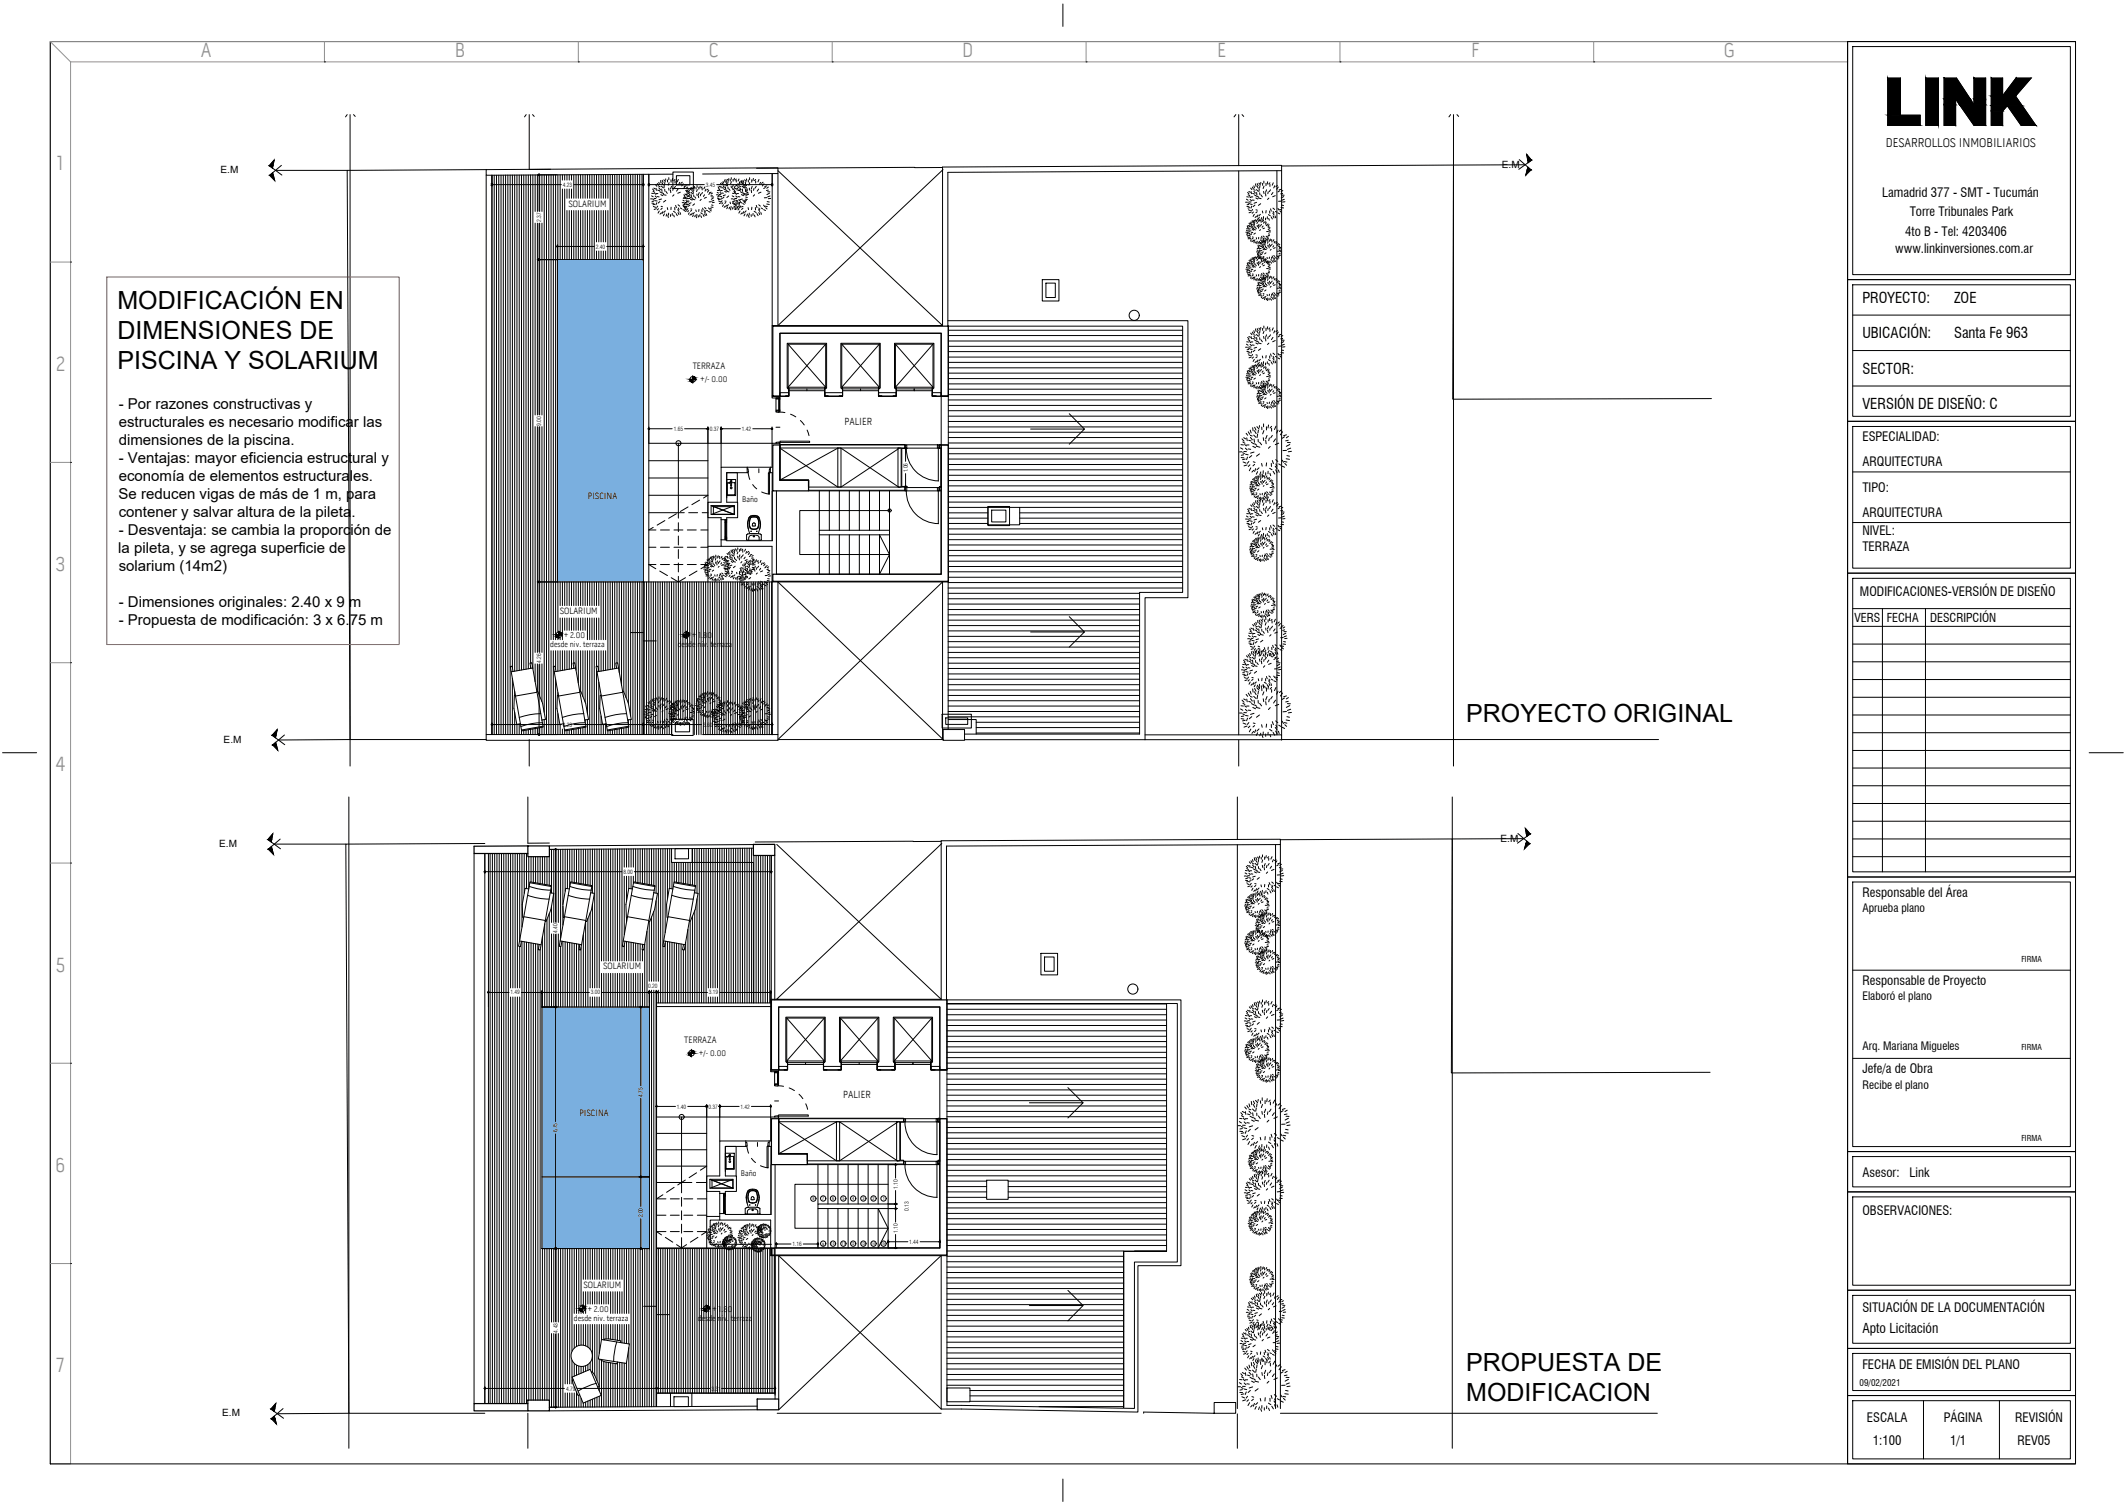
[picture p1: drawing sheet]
<svg xmlns="http://www.w3.org/2000/svg" width="594mm" height="420mm" viewBox="0 0 594 420" stroke-linecap="round" stroke-linejoin="round" font-family="sans-serif">
<defs><g id="words">
<g font-size="7">
<text x="32.8" y="86.4">MODIFICACIÓN EN</text>
<text x="32.8" y="94.8">DIMENSIONES DE</text>
<text x="32.8" y="103.2">PISCINA Y SOLARIUM</text>
<text x="409.5" y="201.6">PROYECTO ORIGINAL</text>
<text x="409.5" y="383">PROPUESTA DE</text>
<text x="409.5" y="391.4">MODIFICACION</text>
</g>
<g font-size="5.8" fill="#8f8f8f">
<text x="56.1" y="16.1">A</text>
<text x="127" y="16.1">B</text>
<text x="198" y="16.1">C</text>
<text x="268.8" y="16.1">D</text>
<text x="339.9" y="16.1">E</text>
<text x="410.9" y="16.1">F</text>
<text x="481.4" y="16.1">G</text>
<text x="15.7" y="47.6">1</text>
<text x="15.6" y="103.6">2</text>
<text x="15.4" y="159.5">3</text>
<text x="15.6" y="215.5">4</text>
<text x="15.5" y="271.4">5</text>
<text x="15.4" y="327.4">6</text>
<text x="15.8" y="383.3">7</text>
</g>
<g font-size="4.2">
<text x="33.2" y="114.4">- Por razones constructivas y</text>
<text x="33.2" y="119.4">estructurales es necesario modificar las</text>
<text x="33.2" y="124.4">dimensiones de la piscina.</text>
<text x="33.2" y="129.5">- Ventajas: mayor eficiencia estructural y</text>
<text x="33.2" y="134.5">economía de elementos estructurales.</text>
<text x="33.1" y="139.5">Se reducen vigas de más de 1 m, para</text>
<text x="33.2" y="144.5">contener y salvar altura de la pileta.</text>
<text x="33.2" y="149.5">- Desventaja: se cambia la proporción de</text>
<text x="33" y="154.6">la pileta, y se agrega superficie de</text>
<text x="33.2" y="159.7">solarium (14m2)</text>
<text x="33.2" y="169.6">- Dimensiones originales: 2.40 x 9 m</text>
<text x="33.2" y="174.7">- Propuesta de modificación: 3 x 6.75 m</text>
</g>
<g font-size="4.1">
<text x="520.2" y="84.6">PROYECTO:</text>
<text x="545.8" y="84.6">ZOE</text>
<text x="520.2" y="94.5">UBICACIÓN:</text>
<text x="545.8" y="94.5">Santa Fe 963</text>
<text x="520.2" y="104.4">SECTOR:</text>
<text x="520.2" y="114.3">VERSIÓN DE DISEÑO: C</text>
</g>
<text font-size="3.8" x="520.2" y="372.3">Apto Licitación</text>
<g font-size="3.6">
<text x="526.7" y="41.2">DESARROLLOS INMOBILIARIOS</text>
<text x="525.7" y="54.9">Lamadrid 377 - SMT - Tucumán</text>
<text x="532.1" y="65.8">4to B - Tel: 4203406</text>
<text x="533.4" y="60.3">Torre Tribunales Park</text>
<text x="529.4" y="70.7">www.linkinversiones.com.ar</text>
<text x="520.2" y="123.2">ESPECIALIDAD:</text>
<text x="520.2" y="130.3">ARQUITECTURA</text>
<text x="520.2" y="137.4">TIPO:</text>
<text x="520.2" y="149.5">NIVEL:</text>
<text x="520.2" y="144.5">ARQUITECTURA</text>
<text x="520.2" y="154.1">TERRAZA</text>
<text x="519.5" y="166.6">MODIFICACIONES-VERSIÓN DE DISEÑO</text>
<text x="520.2" y="250.5">Responsable del Área</text>
<text x="520.2" y="275.1">Responsable de Proyecto</text>
<text x="520.2" y="299.8">Jefe/a de Obra</text>
<text x="520.2" y="328.7">Asesor:</text>
<text x="533.3" y="328.7">Link</text>
<text x="520.2" y="339.5">OBSERVACIONES:</text>
<text x="520.2" y="366.5">SITUACIÓN DE LA DOCUMENTACIÓN</text>
<text x="520.2" y="382.3">FECHA DE EMISIÓN DEL PLANO</text>
<text x="521.4" y="397.2">ESCALA</text>
<text x="542.9" y="397.2">PÁGINA</text>
<text x="562.8" y="397.2">REVISIÓN</text>
<text x="523.1" y="403.6">1:100</text>
<text x="544.6" y="403.6">1/1</text>
<text x="563.5" y="403.6">REV05</text>
</g>
<g font-size="3.4">
<text x="518" y="173.8">VERS</text>
<text x="527" y="173.8">FECHA</text>
<text x="539.1" y="173.8">DESCRIPCIÓN</text>
</g>
<g font-size="3.2">
<text x="520.2" y="254.9">Aprueba plano</text>
<text x="520.2" y="279.5">Elaboró el plano</text>
<text x="520.2" y="293.4">Arq. Mariana Migueles</text>
<text x="520.2" y="304.1">Recibe el plano</text>
</g>
<g font-size="2.9">
<text x="235.9" y="118.6">PALIER</text>
<text x="235.5" y="306.8">PALIER</text>
</g>
<g font-size="2.8">
<text x="419.5" y="47">E.M</text>
<text x="61.6" y="48.3">E.M</text>
<text x="62.5" y="207.4">E.M</text>
<text x="61.2" y="236.6">E.M</text>
<text x="419.1" y="235.2">E.M</text>
<text x="62.1" y="395.7">E.M</text>
</g>
<g font-size="2.6">
<text x="158.8" y="57.8">SOLARIUM</text>
<text x="193.5" y="103.2">TERRAZA</text>
<text x="164.2" y="139.3">PISCINA</text>
<text x="156.3" y="171.5">SOLARIUM</text>
<text x="168.4" y="270.8">SOLARIUM</text>
<text x="191.1" y="291.4">TERRAZA</text>
<text x="161.8" y="311.8">PISCINA</text>
<text x="162.9" y="359.8">SOLARIUM</text>
</g>
<text font-size="2.5" x="519.4" y="387.3">09/02/2021</text>
<g font-size="2.3">
<text x="195.7" y="106.8">+/- 0.00</text>
<text x="207.3" y="140.3">Baño</text>
<text x="157.6" y="178.2">+ 2.00</text>
<text x="193.3" y="178.2">+ 1.80</text>
<text x="153.7" y="180.8">desde niv. terraza</text>
<text x="189.3" y="180.8">desde niv. terraza</text>
<text x="564.6" y="268.8">FIRMA</text>
<text x="564.6" y="293.4">FIRMA</text>
<text x="195.3" y="295.1">+/- 0.00</text>
<text x="564.6" y="318.7">FIRMA</text>
<text x="207" y="328.5">Baño</text>
<text x="160.3" y="369">desde niv. terraza</text>
<text x="164.2" y="366.4">+ 2.00</text>
<text x="194.9" y="369">desde niv. terraza</text>
<text x="199" y="366.4">+ 1.80</text>
</g>
<g font-size="1.6">
<text x="157.2" y="52.1">4.23</text>
<text x="197.1" y="52.1">3.45</text>
<text x="151.2" y="62" transform="rotate(-90 151.2 62)">2.37</text>
<text x="166.4" y="69.4">2.40</text>
<text x="151.2" y="118.9" transform="rotate(-90 151.2 118.9)">9.00</text>
<text x="188.2" y="120.4">1.65</text>
<text x="198.3" y="120.4">0.37</text>
<text x="207.2" y="120.4">1.42</text>
<text x="253.5" y="131.9" transform="rotate(-90 253.5 131.9)">1.06</text>
<text x="151.2" y="185.2" transform="rotate(-90 151.2 185.2)">4.26</text>
<text x="157.2" y="203">4.23</text>
<text x="196.4" y="203">3.60</text>
<text x="174.1" y="244.1">8.00</text>
<text x="155.7" y="260.6" transform="rotate(-90 155.7 260.6)">4.40</text>
<text x="181" y="275.9">0.20</text>
<text x="142.6" y="277.8">1.49</text>
<text x="165" y="277.8">3.00</text>
<text x="198" y="277.8">3.19</text>
<text x="179.6" y="306.4" transform="rotate(-90 179.6 306.4)">4.75</text>
<text x="189" y="309.7">1.40</text>
<text x="197.9" y="309.7">0.37</text>
<text x="206.8" y="309.7">1.42</text>
<text x="155.7" y="316.4" transform="rotate(-90 155.7 316.4)">6.75</text>
<text x="250.7" y="332.2" transform="rotate(-90 250.7 332.2)">1.10</text>
<text x="179.6" y="340.1" transform="rotate(-90 179.6 340.1)">2.00</text>
<text x="253.8" y="338.3" transform="rotate(-90 253.8 338.3)">0.13</text>
<text x="250.7" y="344.4" transform="rotate(-90 250.7 344.4)">1.10</text>
<text x="253.9" y="347.5">1.44</text>
<text x="221.3" y="348.1">1.16</text>
<text x="155.8" y="372.3" transform="rotate(-90 155.8 372.3)">4.43</text>
<text x="158.1" y="388.5">4.79</text>
<text x="198.7" y="388.5">3.31</text>
</g>
<g font-size="1.2">
<text x="226.9" y="335.3">8</text>
<text x="229.6" y="335.3">7</text>
<text x="232.4" y="335.3">6</text>
<text x="235.3" y="335.3">5</text>
<text x="238" y="335.3">4</text>
<text x="240.9" y="335.3">3</text>
<text x="243.7" y="335.3">2</text>
<text x="246.6" y="335.3">1</text>
<text x="229.6" y="348">9</text>
</g>
<g font-size="1.1">
<text x="232.1" y="347.9">10</text>
<text x="235" y="347.9">11</text>
<text x="237.7" y="347.9">12</text>
<text x="240.5" y="347.9">13</text>
<text x="243.4" y="347.9">14</text>
<text x="246.2" y="347.9">15</text>
</g>
</g></defs>
<!-- layer: ZOE- Cotas -->
<g fill="#7aafdf" stroke="#7aafdf" stroke-width=".28">
<path d="M155.7 72.5l24 90.1v-90.1zM155.7 72.5l24 90.1h-24z"/>
<path d="M151.4 281.3l30 67.5v-67.5zM151.4 281.3l30 67.5h-30z"/>
</g>
<!-- layer: ZOE- Muros -->
<g fill="none" stroke="#000" stroke-width=".28">
<path d="M217.5 90.9h45.8v-44.2l94.7-.5v1.5l-93.3 .4 .2 62.5M217.8 93.1h45.1v31.2M262.9 110.6h2M264.9 110.6v13.7M216.9 137.1v23.3h46v-23.3M217.8 134.1h8v2.1M262.4 124.3h2.5v38.3h-49.3M262.8 125.2v11M262.9 125.2v11M263.3 206.6h.1M263.4 203.8h6v3h-6M319.8 205.3h38.2v1.5"/>
<path d="M319.8 206.6h38.2M217.1 279.2h45.8M264.4 279.2l.1 19.6M217.5 281.3h45v31.2M262.5 298.8h2M264.5 298.8v13.7M262 312.5h2.5v38.3h-49.2M262.5 313.4v11M216.5 325.3v23.3h46v-23.3M217.5 322.3h8v2.1"/>
</g>
<!-- layer: ZOE- Pisos -->
<g fill="none" stroke="#000" stroke-width=".28">
<path d="M179.7 48.7v23.8M181.2 48.7v113.9M155.7 72.5h24v90.1h-24zM264.9 92.3h65.4M264.9 93.7h65.4M264.9 95.3h65.4M264.9 96.7h65.4M264.9 98.2h65.4M264.9 99.8h65.4M216.7 111.5v3.1M217.8 111.5v3.1M264.9 101.2h65.4"/>
<path d="M264.9 102.8h65.4M264.9 104.2h65.4M264.9 105.8h65.4M264.9 107.2h65.4M264.9 108.7h65.4M264.9 110.3h65.4M264.9 111.7h65.4M264.9 113.3h65.4M264.9 114.7h65.4M264.9 116.3h65.4M264.9 117.7h65.4M264.9 119.3h65.4"/>
<path d="M181.2 123.8h34.4M181.2 128.7h16.5M181.2 133.5h16.5M181.2 138.4h16.5M189.5 123.8v19.4h-8.3M197.7 123.8v38.8M201.4 123.8v6.7M208.7 130.5h6.5M228.8 137.1v11M231.6 137.1v11M234.4 137.1v11M237.2 137.1v11"/>
<path d="M240 137.1v11M242.9 137.1v11M245.6 137.1v11M248.4 137.1v11h-19.6v12.3M264.9 120.7h65.4M264.9 122.2h65.4M264.9 123.8h65.4M264.9 125.2h65.4M264.9 126.8h65.4M264.9 128.2h65.4M264.9 129.8h65.4M264.9 131.2h65.4"/>
<path d="M264.9 132.8h65.4M264.9 134.3h65.4M264.9 135.7h65.4M264.9 137.3h65.4M264.9 138.7h65.4M197.7 152.6h3.7M201.4 145.2v5.6M202.5 146v4M203 146v4M231.6 149.4v11M234.4 149.4v11M237.2 149.4v11"/>
<path d="M240 149.4v11M242.9 149.4v11M245.6 149.4l2.8 5.5-2.8 5.5zM248.4 148.1v1.3h-19.6M248.4 142.6h-25v12.3h25M248.4 149.4v11M264.9 140.3h65.4M264.9 141.7h11M264.9 143.3h11M264.9 144.8h11M264.9 146.2h11M264.9 147.8h65.4"/>
<path d="M264.9 149.2h65.4M264.9 150.8h65.4M264.9 152.2h65.4M264.9 153.8h65.4M264.9 155.3h65.4M264.9 156.8h65.4M264.9 158.3h65.4M264.9 159.7h65.4M284.8 141.7h45.5M284.8 143.3h45.5M284.8 144.8h45.5M284.8 146.2h45.5"/>
<path d="M176.1 176.7h3.6M179.7 179h3.6M215.6 162.6h-35.9v42.6M264.8 162.7h65.5M264.8 164.3h65.5M264.8 165.7h53.5M264.8 167.3h53.5M264.8 168.8h53.5M264.8 170.3h53.5M264.8 171.8h53.5M264.8 173.2h53.5M264.8 174.8h53.5"/>
<path d="M264.8 176.2h53.5M264.8 177.8h53.5M264.8 179.3h53.5M264.9 161.3h65.4M264.8 180.8h53.5M264.8 182.3h53.5M264.8 183.7h53.5M264.8 185.3h53.5M264.8 186.7h53.5M264.8 188.3h53.5M264.8 189.8h53.5M264.8 191.3h53.5"/>
<path d="M264.8 192.8h53.5M264.8 194.3h53.5M264.8 195.8h53.5M264.8 197.2h53.5M264.8 198.8h53.5M264.8 200.3h53.5M272.7 201.8h45.6M272.7 203.3h45.6M272.7 204.8h45.6M151.4 281.3h30v67.5h-30zM183.4 281.2h31.9M215.3 280.2h-31.9v112.8"/>
<path d="M216.4 299.7v3.1M217.5 299.7v3.1M264.5 280.5h61.3M264.5 282h61.3M264.5 283.5h61.3M264.5 285h61.3M264.5 286.5h61.3M264.5 288h61.3M264.5 289.5h61.3M264.5 291h61.3M264.5 292.5h61.3M264.5 294h61.3"/>
<path d="M264.5 295.5h61.3M264.5 297h61.3M264.5 298.5h61.3M264.5 300h61.3M183.4 312.1h31.9M183.4 316.6h14M190.4 312.1v18.2h-7M197.4 312.1v36.5M201 312.1v6.6M208.3 318.7h6.5M264.5 301.5h61.3M264.5 303h61.3"/>
<path d="M264.5 304.5h61.3M264.5 306h61.3M264.5 307.5h61.3M264.5 309h61.3M264.5 310.5h61.3M264.5 312h61.3M264.5 313.5h61.3M264.5 315h61.3M264.5 316.5h61.3M264.5 318h61.3M264.5 319.5h61.3M151.4 328.8h30"/>
<path d="M183.4 321.2h14M183.4 325.8h14M197.4 339.8h3.6M201 333.4v5.6M202.1 334.2v4M202.6 334.2v4M228.5 325.3v11.1M231.3 325.3v11.1M231.3 337.6v11M234 325.3v11.1M234 337.6v11M236.9 325.3v11.1"/>
<path d="M236.9 337.6v11M239.7 325.3v11.1M239.7 337.6v11M242.5 325.3v11.1M242.5 337.6v11M245.3 337.6l2.8 5.5-2.8 5.5zM245.3 325.3v11.1M248.1 336.4v1.2h-19.6M248.1 325.3v11.1h-19.6v12.2M248.1 330.8h-26.1v12.3h26.1M248.1 337.6v11M264.5 321h61.3"/>
<path d="M264.5 322.5h61.3M264.5 323.9h61.3M264.5 325.5h61.3M264.5 327h61.3M264.5 328.5h61.3M264.5 330h11.1M264.5 331.5h11.1M264.5 333h11.1M264.5 334.5h11.1M264.5 336h61.3M264.5 337.5h61.3M264.5 339h61.3"/>
<path d="M281.6 330h44.2M281.6 331.5h44.2M281.6 333h44.2M281.6 334.5h44.2M183.4 348.6h32.1M201 340.8h-2.6v6.8h17.1M264.5 340.5h61.3M264.5 342h61.3M264.5 343.5h61.3M264.5 345h61.3M264.5 346.5h61.3M264.5 348h61.3"/>
<path d="M264.5 349.5h49.3M264.5 351h49.3M264.5 352.5h49.3M264.5 354h49.3M264.5 355.5h49.3M264.5 357h49.3M264.5 358.5h49.3M264.5 360h49.3M316.9 349.5h8.9M179.8 364.9h3.6M183.4 367.3h3.6M264.5 361.5h49.3"/>
<path d="M264.5 363h49.3M264.5 364.5h49.3M264.5 366h49.3M264.5 367.5h49.3M264.5 368.9h49.3M264.5 370.5h49.3M264.5 372h49.3M264.5 373.5h49.3M264.5 375h49.3M264.5 376.5h49.3M264.5 378h49.3M264.5 379.4h49.3"/>
<path d="M183.4 389.2h3.9M193.2 389.2h23.3M264.5 381h49.3M264.5 382.5h49.3M264.5 384h49.3M264.5 385.5h49.3M264.5 387h49.3M270.9 388.5h42.9M270.9 389.9h42.9M271 391.5h42.8M290.2 393h23.6"/>
<circle cx="189.5" cy="123.8" r=".7"/>
<circle cx="248.5" cy="142.6" r=".44"/>
<circle cx="190.4" cy="312" r=".7"/>
</g>
<!-- layer: A-DETL-GENF -->
<g fill="none" stroke="#000" stroke-width=".28">
<path d="M252.8 124.3h.5v.9h-.5zM252.8 136.2h.5v.9h-.5zM253.3 124.3h8.5M253.3 136.2h8.5M261.8 124.3h.4v.9h-.4zM261.8 136.2h.4v.9h-.4zM261.9 125.2h-8.8a9 9 0 0 0 9 9.1M261.9 137.1h-8.8a9 9 0 0 0 9 9.2M262.1 125.2v9.2M262.1 137.1v9.2M252.5 312.5h.4v.9h-.4zM252.9 312.5h8.6"/>
<path d="M261.5 312.5h.4v.9h-.4zM261.6 313.4h-8.8a9 9 0 0 0 8.9 9.2M261.7 313.4v9.2M252.5 324.4h.4v.9h-.4zM252.9 324.4h8.6M261.5 324.4h.4v.9h-.4zM261.6 325.3h-8.8a9 9 0 0 0 8.9 9.2M261.7 325.3v9.2"/>
</g>
<!-- layer: A-DOOR -->
<path d="M252.8 124.3v.9M252.8 136.2v.9M262.2 124.3v.9M262.2 136.2v.9M252.5 312.5v.9M261.9 312.5v.9M252.5 324.4v.9M261.9 324.4v.9" fill="none" stroke="#000" stroke-width=".28"/>
<!-- layer: ZOE- Muro vista -->
<g fill="none" stroke="#000" stroke-width=".28">
<path d="M356.6 47.7v157.6M358 47.7v157.6M264.7 89.6h67.1v77.4h-12v39.6h-50.4M264.7 91.1h65.6v74.4h-12v39.6h-48.9M275.9 141.7h8.9v4.9h-8.9zM263.3 162.6v44M264.8 162.6v41M264.8 201h7.9v4.1M216.4 236.9h.1M356.3 235.9v157.6M357.6 235.9v157.6M262.9 279.2v-44.3l94.7-.4v1.4l-93.2 .5v42.8"/>
<path d="M264.5 279.3h65.3v74.3h-12v40.9l-54.9-.9v-42.8M264.5 280.3h64.3v72.3h-11.9v40.9l-52.4-.9v-41.8M325.8 280.3v69.3h-12v43.6v-43.6h12M275.6 329.7h6v5.3h-6zM264.5 387.7h6.4v3.9h-6.4zM319.4 394.5v.3"/>
</g>
<!-- layer: ZOE- Textos -->
<g fill="#000" stroke="#000" stroke-width=".28">
<path d="M193.2 106.7l.3 .1zM155.8 178.1l.3 .1zM191.4 178.1l.3 .1zM192.9 295h.2zM193.1 293.4h.2zM162.4 366.3l.3 .1zM197 366.3l.3 .1zM197.3 364.8h.2z"/>
<path d="M75.3 49l.8-.7 .3 .7zM75.3 49l1.4 1.5-.3-1.5z"/>
<path d="M76.6 44.7l-.4 1.6h-1zM75.2 46.3l.9 .7 .1-.7z"/>
<path d="M426.4 43.2l1.4 1.6h-1.1zM426.7 44.8l.1 .6 1-.6z"/>
<path d="M426.7 46.7l.9 .8h-1.1zM426.5 47.5l-.3 1.5 1.4-1.5z"/>
<path d="M192.7 106l.8 .1v-.1zM192.7 106l.8 .1h-.8z"/>
<path d="M192.7 106.1l.8 .2zM192.7 106.1l.8 .2z"/>
<path d="M192.7 106.3l.8 .1zM192.7 106.3l.8 .1z"/>
<path d="M192.8 106.4l.7 .1zM192.8 106.4l.7 .1z"/>
<path d="M192.9 106.5l.6 .1zM192.9 106.5l.6 .1z"/>
<path d="M193 106.6l.5 .1zM193 106.6l.5 .1z"/>
<path d="M193.1 106.7h.4zM193.1 106.7h.4z"/>
<path d="M193.5 105.2l.3 .1zM193.5 105.2l.3 .1z"/>
<path d="M193.5 105.3h.4zM193.5 105.3h.4z"/>
<path d="M193.5 105.3l.5 .1zM193.5 105.3l.5 .1z"/>
<path d="M193.5 105.4l.6 .1zM193.5 105.4l.6 .1z"/>
<path d="M193.5 105.5l.7 .1zM193.5 105.5l.7 .1z"/>
<path d="M193.5 105.6l.8 .1zM193.5 105.6l.8 .1z"/>
<path d="M193.5 105.7l.8 .1zM193.5 105.7l.8 .1z"/>
<path d="M193.5 105.8l.8 .2zM193.5 105.8l.8 .2z"/>
<path d="M155.3 177.3l.8 .2v-.2zM155.3 177.3l.8 .2h-.8z"/>
<path d="M155.3 177.5l.8 .1zM155.3 177.5l.8 .1z"/>
<path d="M155.3 177.6l.8 .2zM155.3 177.6l.8 .2z"/>
<path d="M155.3 177.8l.8 .1zM155.3 177.8l.8 .1z"/>
<path d="M155.4 177.9l.7 .1zM155.4 177.9l.7 .1z"/>
<path d="M155.6 178l.5 .1zM155.6 178l.5 .1z"/>
<path d="M155.6 178.1h.5zM155.6 178.1h.5z"/>
<path d="M155.9 178.2h.2zM155.8 178.1l.3 .1z"/>
<path d="M156.1 176.6h.2zM156.1 176.6h.2z"/>
<path d="M156.1 176.6l.3 .1zM156.1 176.6l.3 .1z"/>
<path d="M156.1 176.7l.5 .1zM156.1 176.7l.5 .1z"/>
<path d="M156.1 176.8h.6zM156.1 176.8h.6z"/>
<path d="M156.1 176.8l.6 .2zM156.1 176.8l.6 .2z"/>
<path d="M156.1 177l.7 .1zM156.1 177l.7 .1z"/>
<path d="M156.1 177.1l.7 .1zM156.1 177.1l.7 .1z"/>
<path d="M156.1 177.2l.8 .1zM156.1 177.2l.8 .1z"/>
<path d="M190.9 177.3l.8 .2v-.2zM190.9 177.3l.8 .2h-.8z"/>
<path d="M190.9 177.5l.8 .1zM190.9 177.5l.8 .1z"/>
<path d="M190.9 177.6l.8 .2zM190.9 177.6l.8 .2z"/>
<path d="M191 177.8l.7 .1zM191 177.8l.7 .1z"/>
<path d="M191 177.9l.7 .1zM191 177.9l.7 .1z"/>
<path d="M191.2 178l.5 .1zM191.2 178l.5 .1z"/>
<path d="M191.2 178.1h.5zM191.2 178.1h.5z"/>
<path d="M191.5 178.2h.2zM191.4 178.1l.3 .1z"/>
<path d="M191.7 176.6h.2zM191.7 176.6h.2z"/>
<path d="M191.7 176.6l.4 .1zM191.7 176.6l.4 .1z"/>
<path d="M191.7 176.7l.5 .1zM191.7 176.7l.5 .1z"/>
<path d="M191.7 176.8h.6zM191.7 176.8h.6z"/>
<path d="M191.7 176.8l.6 .2zM191.7 176.8l.6 .2z"/>
<path d="M191.7 177l.7 .1zM191.7 177l.7 .1z"/>
<path d="M191.7 177.1l.7 .1zM191.7 177.1l.7 .1z"/>
<path d="M191.7 177.2l.8 .1zM191.7 177.2l.8 .1z"/>
<path d="M76.1 208.1l.9-.7 .2 .7zM76.1 208.1l1.5 1.5-.4-1.5z"/>
<path d="M77.4 203.8l-.3 1.6h-1.1zM76 205.4l.9 .7 .2-.7z"/>
<path d="M74.9 237.3l.9-.8 .2 .8zM74.9 237.3l1.5 1.4-.4-1.4z"/>
<path d="M76.2 232.9l-.3 1.6h-1.1zM74.8 234.5l1 .7 .1-.7z"/>
<path d="M426 231.4l1.4 1.6h-1.1zM426.3 233l.2 .7 .9-.7z"/>
<path d="M426.4 235l.9 .7h-1.1zM426.2 235.7l-.4 1.5 1.5-1.5z"/>
<path d="M192.3 294.2l.8 .2zM192.3 294.2l.8 .2z"/>
<path d="M192.3 294.4l.8 .1zM192.3 294.4l.8 .1z"/>
<path d="M192.4 294.5l.7 .1zM192.4 294.5l.7 .1z"/>
<path d="M192.4 294.6l.7 .1zM192.4 294.6l.7 .1z"/>
<path d="M192.5 294.7l.6 .1zM192.5 294.7l.6 .1z"/>
<path d="M192.6 294.8l.5 .1zM192.6 294.8l.5 .1z"/>
<path d="M192.7 294.9l.4 .1zM192.7 294.9l.4 .1z"/>
<path d="M193.1 293.4l.3 .1zM193.1 293.4l.3 .1z"/>
<path d="M193.1 293.5h.4zM193.1 293.5h.4z"/>
<path d="M193.1 293.5l.6 .1zM193.1 293.5l.6 .1z"/>
<path d="M193.1 293.6l.6 .1zM193.1 293.6l.6 .1z"/>
<path d="M193.1 293.7l.7 .1zM193.1 293.7l.7 .1z"/>
<path d="M193.1 293.8l.8 .1zM193.1 293.8l.8 .1z"/>
<path d="M193.1 293.9l.8 .2zM193.1 293.9l.8 .2z"/>
<path d="M193.1 294.1l.8 .1v-.1zM193.1 294.1l.8 .1h-.8z"/>
<path d="M161.9 365.6l.8 .1v-.1zM161.9 365.6l.8 .1h-.8z"/>
<path d="M161.9 365.7l.8 .2zM161.9 365.7l.8 .2z"/>
<path d="M161.9 365.9l.8 .1zM161.9 365.9l.8 .1z"/>
<path d="M162 366l.7 .1zM162 366l.7 .1z"/>
<path d="M162 366.1l.7 .1zM162 366.1l.7 .1z"/>
<path d="M162.2 366.2l.5 .1zM162.2 366.2l.5 .1z"/>
<path d="M162.2 366.3h.5zM162.2 366.3h.5z"/>
<path d="M162.7 364.8h.2zM162.7 364.8h.2z"/>
<path d="M162.7 364.8l.4 .1zM162.7 364.8l.4 .1z"/>
<path d="M162.7 364.9l.5 .1zM162.7 364.9l.5 .1z"/>
<path d="M162.7 365l.6 .1zM162.7 365l.6 .1z"/>
<path d="M162.7 365.1l.7 .1zM162.7 365.1l.7 .1z"/>
<path d="M162.7 365.2l.7 .1zM162.7 365.2l.7 .1z"/>
<path d="M162.7 365.3l.7 .1zM162.7 365.3l.7 .1z"/>
<path d="M162.7 365.4l.8 .2zM162.7 365.4l.8 .2z"/>
<path d="M196.5 365.6l.8 .1v-.1zM196.5 365.6l.8 .1h-.8z"/>
<path d="M196.5 365.7l.8 .2zM196.5 365.7l.8 .2z"/>
<path d="M196.6 365.9l.7 .1zM196.6 365.9l.7 .1z"/>
<path d="M196.6 366l.7 .1zM196.6 366l.7 .1z"/>
<path d="M196.7 366.1l.6 .1zM196.7 366.1l.6 .1z"/>
<path d="M196.8 366.2l.5 .1zM196.8 366.2l.5 .1z"/>
<path d="M196.9 366.3h.4zM196.9 366.3h.4z"/>
<path d="M197.3 364.8h.3zM197.3 364.8h.3z"/>
<path d="M197.3 364.8l.4 .1zM197.3 364.8l.4 .1z"/>
<path d="M197.3 364.9l.6 .1zM197.3 364.9l.6 .1z"/>
<path d="M197.3 365l.6 .1zM197.3 365l.6 .1z"/>
<path d="M197.3 365.1l.7 .1zM197.3 365.1l.7 .1z"/>
<path d="M197.3 365.2l.8 .1zM197.3 365.2l.8 .1z"/>
<path d="M197.3 365.3l.8 .1zM197.3 365.3l.8 .1z"/>
<path d="M197.3 365.4l.8 .2zM197.3 365.4l.8 .2z"/>
<path d="M75.8 396.3l.8-.7 .2 .7zM75.8 396.3l1.4 1.5-.4-1.5z"/>
<path d="M77 392.1l-.3 1.5h-1zM75.7 393.6l.9 .7 .1-.7z"/>
</g>
<g fill="none" stroke="#000" stroke-width=".28">
<path d="M97 32l-.5 .7M98.7 32l.5 .5M147 32l-.5 .7M148.7 32l.5 .5M345.2 32l-.5 .7M346.9 32l.5 .5M405.2 32l-.5 .7M406.9 32l.5 .5M76.1 47l.5-2.3-1.4 1.6 3.5 2.6M76.1 48.3l.6 2.2M78.6 46.2l-3.3 2.8M424.3 44.6l3.3 2.9"/>
<path d="M426.7 46.7l-.5 2.3M426.8 45.4l-.4-2.2 1.4 1.6-3.6 2.5M192.4 106h2.2M193.5 104.9v2.2M155 177.3h2.1M156.1 176.3v2.1M190.6 177.3h2.1M191.7 176.3v2.1M76.9 206.1l.5-2.3-1.4 1.6 3.5 2.6M77 207.4l.6 2.2M79.4 205.3l-3.3 2.8M75.8 235.2l.4-2.3-1.4 1.6 3.5 2.6"/>
<path d="M75.8 236.5l.6 2.2M78.3 234.4l-3.4 2.9M424 232.8l3.3 2.9M426.4 235l-.6 2.2M426.5 233.7l-.5-2.3 1.4 1.6-3.6 2.6M192.1 294.2h2.1M193.1 293.1v2.2M161.6 365.6h2.1M162.7 364.5v2.2M196.2 365.6h2.2M197.3 364.5v2.2M76.6 394.3l.4-2.2-1.3 1.5 3.5 2.6"/>
<path d="M76.6 395.6l.6 2.2M79.1 393.5l-3.3 2.8"/>
<circle cx="193.5" cy="106" r=".78"/>
<circle cx="156.1" cy="177.3" r=".78"/>
<circle cx="191.7" cy="177.3" r=".78"/>
<circle cx="193.1" cy="294.2" r=".78"/>
<circle cx="227.2" cy="334.8" r=".74"/>
<circle cx="229.9" cy="334.8" r=".74"/>
<circle cx="232.7" cy="334.8" r=".74"/>
<circle cx="235.5" cy="334.8" r=".74"/>
<circle cx="238.3" cy="334.8" r=".74"/>
<circle cx="241.1" cy="334.8" r=".74"/>
<circle cx="244" cy="334.8" r=".74"/>
<circle cx="246.8" cy="334.8" r=".74"/>
<circle cx="229.9" cy="347.4" r=".74"/>
<circle cx="232.7" cy="347.4" r=".74"/>
<circle cx="235.5" cy="347.4" r=".74"/>
<circle cx="238.3" cy="347.4" r=".74"/>
<circle cx="241.1" cy="347.4" r=".74"/>
<circle cx="244" cy="347.4" r=".74"/>
<circle cx="246.8" cy="347.4" r=".74"/>
<circle cx="162.7" cy="365.5" r=".78"/>
<circle cx="197.3" cy="365.5" r=".78"/>
</g>
<!-- layer: TRAZO PUNTO -->
<g fill="none" stroke="#000" stroke-width=".28">
<path d="M97.8 32v182M147.8 32v15.3h6M346 32v14.3M406 32v182M76.9 47.6h20.1M135.8 47.4l-38.8 .2 .8 159h38M263.3 46.8l-52 .2M346 47.8v157.5M358 46.4l48-.3-.2 65.4 72.2-.1M426 46l-20 .1M97.8 206.6l-20 .1M147.8 206.6v7.4"/>
<path d="M217.5 206.6h45.8M346 206.8v7.2M358 206.6h105.2M76.6 235.8h20M97.4 222.6v182M135.4 235.6l-38.8 .2 .8 159h38M147.4 222.6v13l6-.1M262.9 235l-52 .2M345.6 222.6v11.9M345.6 236v157.5M357.6 234.6l48-.2-.2 65.3 72.2-.1M405.6 222.6v182"/>
<path d="M425.6 234.3l-20 .1M97.4 394.8l-20 .1M147.4 394.8v9.8M217.1 394.8h45.8M345.6 395v9.6M357.6 394.8h105.3"/>
</g>
<!-- layer: ZOE- Huecos -->
<g fill="none" stroke="#000" stroke-width=".28">
<path d="M217.3 47.7l46 43.2M263.4 47.4l-46.1 43.5M217.8 125.2l16.2 10.9M234 125.2l-16.2 8.9M234.9 125.2l16.3 11M251.2 125.2l-16.3 10.9M217.3 162.6l46.1 44M263.3 162.6l-46 44M216.9 235.9l46 43.3M263 235.6l-46.1 43.6M217.5 313.4l16.1 10.9M233.6 313.4l-16.1 8.9"/>
<path d="M234.5 313.4l16.3 11M250.8 313.4l-16.3 10.9M217.5 350.8l45.4 42.8M262.9 350.7l-45.4 43.1"/>
</g>
<!-- layer: ZOE- Equipamiento -->
<g fill="none" stroke="#000" stroke-width=".28">
<path d="M181.7 55.6h.5M182 54.7l.4 .3M182 54l.5 .1M182.1 56.7l.6 .1M182.3 52.8l.4 .5M182.4 53.4l.5 .3M182.4 55.7l.4 .2M182.5 57.7l.6 .2M182.6 56.2l-.5 .1M182.6 52.5l.4 .3M182.7 55.4l.5 .1M182.8 54l.4 .3"/>
<path d="M182.9 57.1l-.5 .1M183 54.8l.4 .3M183 56.1h.5M183.1 51.6l.4 .4M183.2 54.1h.6M183.2 52.6l.1 .6M183.3 58.3l-.6 .2M183.4 56.7l-.2 .5M183.6 54.9l.5 .1M183.6 51.3l.3 .5M183.7 53.1l.5 .2M183.7 57.6l-.3 .4"/>
<path d="M183.9 58.3l-.3 .3M184 50.9l.2 .6M184 52.5l.5 .5M184 52l.4 .2M184.1 58.9l-.3 .6M184.3 53.6l.6 .3M184.3 56.3l-.5 .4M184.5 50.4l.1 .7M184.6 54.4l.5 .3M184.6 57.6l.4 .2M184.7 59.5l-.4 .3M184.7 52l.5 .5"/>
<path d="M184.8 55.6l-.7 .2M184.8 52.8l.1 .7M184.9 51.1l.3 .6M184.9 58.2l-.3 .3M184.9 50.3l.3 .6M185 53.9l.4 .2M185.2 59.1l-.3 .6M185.2 54.4l.8 .1M185.4 50.2l.4 .5M185.5 51.8l-.1 .7M185.6 59.7l-.3 .6M185.7 52.9v.5"/>
<path d="M185.7 50.9l-.1 .6M185.8 58.9l-.4 .5M186 56l-.7 .4M186 50l-.1 .4M186 53.5l.4 .5M186.3 59.8l-.3 .6M186.4 58l.1 .6M186.4 50.3l.1 .6M186.8 59.5l-.1 .6M186.8 52.5v.6M186.8 49.6v.6M186.9 51l-.3 .7"/>
<path d="M187.3 53.1l.1 .7M187.3 60v.5M187.4 50.2v.7M187.4 57.9v.7M187.6 52l-.3 .8M187.8 59.6l-.1 .6M187.9 49.8l-.1 .7M188 52.6l-.1 .6M188.1 59l.5 .4M188.2 54.4l-.3 .4M188.5 58v.6M188.5 50.1l-.3 .4"/>
<path d="M188.5 50.6v.6M188.7 52l-.4 .5M188.7 57.4l.2 .6M188.8 59.7l.4 .6M189.3 58.6l.3 .5M189.4 57.2l.5 .4M189.4 52.8l-.4 .6M189.4 59.4l.2 .6M189.4 58.1l.2 .5M189.5 50.1l-.4 .7M189.9 50.9l-.3 .7M189.9 59.4l.2 .5"/>
<path d="M190 53.7l-.7 .3M190 58.1l.4 .2M190.5 56.6h.5M190.6 50.9l-.5 .3M190.7 58.6l.5 .2M190.7 57.3l.3 .5M190.7 55.9l.4 .2M190.8 51.3l-.4 .7M190.8 55.4h.4M190.8 57.6l.5 .1M191 54.4l.3 .4M191.1 56.7l.3 .3"/>
<path d="M191.1 54.9l.4 .3M191.2 58.3l.5 .3M191.2 57.6l.6 .1M191.2 52.4l-.4 .3M191.3 58l.4 .4M191.3 56.6h.5M191.3 57.1l-.4 .1M191.4 55.4l.4 .2M191.5 57.9l-.4 .1M191.6 57l.7 .1M191.6 56l.3 .3M191.6 57l.5 .1"/>
<path d="M191.7 55.2l-.8 .1M191.7 51.9l-.6 .2M191.7 53.4l.3 .4M191.8 56.3l.5 .1M191.8 55.4h.4M191.8 54.2l.1 .5M191.8 53.6h.7M191.8 58.9l-.5 .2M191.9 57.5l-.1 .5M192.1 53.1l-.6 .1M192.1 56.1l.4 .1M192.1 53.2l.2 .4"/>
<path d="M192.1 52.3l-.5 .3M192.1 54.6l.5 .2-.7 .2M192.1 58.3l-.2 .3M192.3 54l-.7 .4-.3-.2M192.3 58.9l-.2 .3M192.4 52.9l.2 .5M192.4 54.1l.4 .4M192.4 53.8l.3 .1M192.5 59.4l-.2 .5M192.6 55l.5 .3M192.7 57.2l-.4 .4M192.7 55.4l-.6 .1"/>
<path d="M192.8 52.5l.1 .5M192.9 55.7l.4 .2M192.9 58.3l.3 .1M193 56.7l-.5 .2M193 59.8l-.3 .3M193 53.7l.4 .4M193.1 54.4v.6M193.2 58.8l-.3 .2M193.2 52.4l.2 .5M193.2 53l.2 .5M193.2 55.3l.3 .2M193.4 59.5l-.2 .5"/>
<path d="M193.4 55.6l.7 .2M193.5 52.3l.4 .4M193.7 53.6l-.1 .6M193.7 54.5l.1 .4M193.8 52.9l-.1 .5M193.9 59.4l-.3 .3M194 57l-.5 .4M194 52.1v.3M194 55l.3 .4M194.3 58.6l.2 .5M194.4 52.3v.5M194.6 59.9v.4"/>
<path d="M194.6 54.2l.1 .5M194.7 51.8v.5M194.8 53l-.3 .5M195.1 54.7v.5M195.2 52.3v.5M195.2 58.5l-.1 .6M195.3 53.8l-.2 .6M195.5 60l-.1 .4M195.6 52l-.1 .5M195.7 54.2l-.1 .5M195.7 59.5l.5 .2M195.9 55.7l-.4 .3"/>
<path d="M196 58.6l.1 .6M196.1 52.2l-.3 .3M196.1 52.5v.6M196.2 53.8l-.3 .4M196.2 58.1l.2 .5M196.4 60l.2 .5M196.7 59.1l.3 .4M196.8 58l.4 .3M196.8 54.4l-.3 .5M196.8 59.7l.2 .5M196.8 58.7l.2 .4M196.9 52.2l-.3 .6"/>
<path d="M197.2 52.8l-.3 .6M197.3 59.7l.1 .5M197.3 55.1l-.6 .3M197.3 58.7l.4 .2M197.8 52.8l-.4 .3M197.9 59.1l.4 .2M197.9 58.1l.2 .3M198 53.2l-.4 .5M198.3 58.3l.4 .1M198.3 54l-.4 .3M198.4 58.6l.3 .3M198.6 57.8l.6 .1"/>
<path d="M198.7 56.4h-.6M198.7 53.7l-.6 .1M198.7 57.2l.5 .2M198.8 55h.5M199 54.6l-.5 .2M199 53.9l-.4 .3M199.2 55.3l-.5 .4M199.4 56l-.6 .2M199.5 56.5l-.5 .1M200.1 54.4h.4M200.3 53.7l.4 .2M200.3 53.2h.5"/>
<path d="M200.4 55.4l.5 .1M200.6 52.2l.3 .4M200.6 52.7l.4 .3M200.6 54.5l.3 .3M200.7 56.1l.5 .3M200.8 54.9l-.4 .1M200.8 52l.4 .2M200.9 54.3l.4 .1M201 53.2l.3 .2M201.1 55.7l-.5 .1M201.1 53.8l.4 .3M201.2 54.8l.4 .1"/>
<path d="M201.2 51.2l.3 .4M201.3 53.2h.4M201.4 52v.5M201.4 56.7l-.5 .2M201.5 55.3l-.2 .5M201.6 53.9l.4 .1M201.6 51l.3 .4M201.7 56.1l-.2 .3M201.7 52.4l.4 .1M201.9 56.7l-.3 .3M202 50.7l.1 .5M202 51.9l.3 .4"/>
<path d="M202 51.6l.3 .1M202.1 57.2l-.3 .5M202.2 52.8l.4 .3M202.2 55l-.4 .4M202.4 50.3l.1 .5M202.4 53.5l.4 .2M202.5 56.1l.3 .1M202.6 57.6l-.3 .3M202.6 51.5l.3 .4M202.6 54.5l-.6 .2M202.6 52.2l.1 .6M202.7 50.8l.3 .5"/>
<path d="M202.7 56.6l-.3 .2M202.7 50.2l.2 .5M202.8 53.1l.3 .2M202.9 57.3l-.2 .5M203 53.4l.6 .2M203.1 50.1l.3 .4M203.2 57.8l-.2 .5M203.2 51.4l-.1 .6M203.3 52.3l.1 .4M203.4 50.7l-.1 .5M203.4 57.2l-.3 .3M203.5 54.8l-.5 .4"/>
<path d="M203.6 49.9l-.1 .3M203.6 52.8l.3 .4M203.8 57.9l-.2 .4M203.9 56.4l.1 .5M203.9 50.1l.1 .5M204 58.3l.1 .3M204.2 57.7v.4M204.2 52l.1 .5M204.2 55.6h.6M204.2 49.6v.5M204.3 50.8l-.2 .5M204.5 54.7l.5 .3"/>
<path d="M204.6 54l.5 .1M204.6 56.7l.6 .1M204.6 52.5l.1 .5M204.6 58v.4M204.8 56.3l-.1 .6M204.8 50.1v.5M204.8 52.8l.4 .5M204.8 51.6l-.2 .6M204.9 55.7l.4 .2M205 53.4l.4 .3M205 57.7l.6 .2M205 57.8v.4"/>
<path d="M205.1 49.8l-.1 .5M205.2 55.4l.6 .1M205.2 56.2l-.5 .1M205.2 52.5l.4 .3M205.3 52l-.2 .5M205.3 57.2l.4 .3M205.3 54l.4 .3M205.3 58.1l.2 .5M205.4 53.5l-.3 .3M205.5 57.1l-.6 .1M205.5 54.8l.4 .3M205.6 56.1h.5"/>
<path d="M205.6 56.4v.6M205.6 51.6l.4 .4M205.6 50l-.2 .3M205.6 50.3v.6M205.8 54.1h.5M205.8 55.9l.1 .5M205.8 51.6l-.3 .4M205.8 52.6l.1 .6M205.9 58.3l-.7 .2M205.9 57.8l.3 .5M206 56.7l-.2 .5M206.1 54.9l.6 .1"/>
<path d="M206.1 51.3l.3 .5M206.2 57.6l-.3 .4M206.2 53.1l.5 .2M206.3 56.9l.3 .4M206.3 55.8l.4 .3M206.3 52.2l-.3 .5M206.4 57.5l.2 .5M206.4 56.5l.2 .4M206.4 50l-.3 .6M206.4 58.3l-.3 .3M206.5 50.9l.2 .6M206.6 52.5l.4 .5"/>
<path d="M206.6 52l.4 .2M206.7 58.9l-.3 .6M206.7 50.6l-.2 .6M206.8 53.6l.6 .3M206.8 57.5l.2 .5M206.9 56.3l-.5 .4M206.9 52.9l-.6 .3M206.9 56.5l.3 .2M207 50.4l.2 .7M207.1 54.4l.6 .3M207.2 57.6l.3 .2M207.3 59.5l-.4 .3"/>
<path d="M207.3 52l.5 .5M207.3 55.6l-.7 .2M207.3 52.8l.1 .7M207.3 50.6l-.3 .3M207.5 51.1l.3 .6M207.5 56.9l.4 .2M207.5 55.9l.2 .3M207.5 58.2l-.4 .3M207.5 50.3l.3 .6M207.5 53.9l.4 .2M207.5 51l-.3 .5M207.7 59.1l-.2 .6"/>
<path d="M207.8 54.4l.8 .1M207.8 51.8l-.3 .3M207.8 56.1l.5 .1M208 50.2l.4 .5M208.1 59.7l-.3 .6M208.1 51.8l-.1 .7M208.1 55.6l.6 .1M208.2 52.9l.1 .5M208.2 54.2h-.6M208.2 51.5l-.5 .1M208.3 50.9l-.1 .6M208.3 55l.4 .2"/>
<path d="M208.4 52.8h.5M208.4 58.9l-.4 .5M208.5 56l-.7 .4 .4 .3M208.5 50v.4M208.5 52.4l-.4 .1M208.6 53.5l.3 .5M208.6 51.7l-.4 .3M208.8 59.8l-.2 .6M208.8 53.1l-.6 .4M208.9 53.8l-.5 .2M208.9 58l.2 .6M209 50.3v.6"/>
<path d="M209.1 54.3l-.6 .1M209.3 59.5l-.1 .6M209.3 52.5l.1 .6M209.4 49.6v.6M209.4 51l-.2 .7M209.8 60v.5M209.8 53.1l.1 .7M210 50.2v.7M210 57.9l-.1 .7M210.1 52l-.3 .8M210.3 59.6v.6M210.4 49.8l-.1 .7"/>
<path d="M210.6 52.6l-.1 .6M210.6 59l.6 .4M210.8 54.4l-.4 .4M211 58v.6M211.1 50.1l-.4 .4M211.1 50.6v.6M211.2 57.4l.2 .6M211.2 52l-.3 .5M211.4 59.7l.3 .6M211.9 58.6l.3 .5M211.9 57.2l.5 .4M211.9 52.8l-.4 .6"/>
<path d="M211.9 59.4l.3 .6M211.9 58.1l.3 .5M212 50.1l-.3 .7M212.4 50.9l-.3 .7M212.5 59.4l.2 .5M212.5 53.7l-.7 .3M212.6 58.1l.4 .2M213.1 50.9l-.4 .3M213.3 57.3l.3 .5M213.3 58.6l.5 .2M213.4 51.3l-.5 .7M213.8 52.4l-.5 .3"/>
<path d="M213.8 57.6l.5 .1M213.9 58l.3 .4M214.2 57l.7 .1M214.2 55.2l-.7 .1M214.2 51.9l-.6 .2M214.3 56.3l.6 .1M214.4 53.6h.6M214.6 52.3l-.4 .3M214.6 53.1l-.5 .1M214.9 54l-.7 .4M215.1 54.8l-.7 .2M215.3 55.4l-.7 .1"/>
<path d="M347.9 56.5h.5M348.1 55.6l.5 .3M348.2 55h.5M348.3 57.7l.6 .1M348.5 53.7l.4 .5M348.6 56.7l.4 .2M348.6 54.4l.5 .3M348.7 58.6l.6 .3M348.8 56.4h.6M348.8 57.1l-.5 .1M348.8 53.5l.4 .2M349 55l.4 .2"/>
<path d="M349.1 58l-.5 .1M349.2 55.7l.4 .4M349.2 57l.5 .1M349.3 52.5l.4 .5M349.4 55h.5M349.4 53.5l.1 .6M349.5 59.2l-.6 .3M349.6 57.6l-.2 .5M349.7 55.9h.6M349.8 52.3l.3 .5M349.9 58.5l-.3 .4M349.9 54l.5 .2"/>
<path d="M350.1 59.2l-.4 .4M350.2 51.9l.2 .6M350.2 53.4l.4 .5M350.2 53l.4 .1M350.3 59.9l-.3 .6M350.4 54.5l.6 .3M350.5 57.3l-.5 .4M350.7 51.4l.1 .6M350.8 55.3l.5 .3M350.8 58.6l.4 .1M350.9 53l.5 .4M351 56.5l-.7 .3"/>
<path d="M351 53.8l.1 .7M351.1 52l.3 .6M351.1 59.2l-.3 .3M351.1 51.3l.3 .6M351.1 54.8l.5 .3M351.4 55.3l.8 .2M351.6 51.2l.4 .5M351.7 52.7l-.1 .8M351.8 53.9l.1 .5M351.9 51.9l-.1 .6M352 59.9l-.4 .4M352.1 56.9l-.6 .5"/>
<path d="M352.2 50.9l-.1 .4M352.2 54.5l.4 .5M352.6 58.9l.1 .6M352.6 51.2l.1 .6M352.9 53.5l.1 .6M353 50.6v.6M353 52l-.2 .7M353.5 54.1l.1 .7M353.6 51.2v.7M353.6 58.8v.7M353.8 53l-.3 .7M354.1 50.8l-.2 .6"/>
<path d="M354.2 53.6l-.1 .5M354.3 60l.5 .3M354.4 55.3l-.4 .4M354.6 58.9l.1 .7M354.7 51.5v.6M354.7 51.1l-.3 .3M354.9 58.3l.2 .7M354.9 53l-.4 .5M355.5 59.5l.3 .5M355.5 58.1l.5 .4M355.5 53.8l-.4 .6M355.6 59.1l.2 .4"/>
<path d="M355.6 51.1l-.3 .6M356.1 51.9l-.3 .6M356.2 54.7l-.7 .3M356.2 59.1l.4 .2M356.8 51.8l-.5 .4M356.9 59.5l.5 .2M356.9 58.2l.3 .5M357 52.3l-.4 .6M357.4 53.3l-.5 .3M357.4 58.5l.6 .1M357.5 58.9l.4 .4M357.8 58l.7 .1"/>
<path d="M357.8 56.2h-.7M357.8 52.9l-.6 .2M358 57.3l.5 .1M358 54.5h.7M358.3 54l-.6 .2M358.3 53.2l-.5 .3M358.5 54.9l-.7 .4M358.7 55.7l-.7 .2M358.9 56.4h-.7M186.5 60.2l.2 .6M188.2 60.1l.1 .5M193.7 60l-.3 .5"/>
<path d="M194.2 60.1l-.2 .5M194.4 60.5l.2 .3M195.1 60.3v.3M195.8 60.3l.1 .5M209 60.2l.2 .6M210.7 60.1l.2 .5M348 64.9h.3M348 75.2h.3M348.1 64.3l.3 .2M348.1 74.7l.3 .2M348.2 63.9h.3M348.2 65.6l.4 .1"/>
<path d="M348.2 74.3h.3M348.2 76h.4M348.3 63.1l.3 .3M348.3 73.5l.3 .3M348.4 65l.2 .1M348.4 75.3l.2 .2M348.4 63.6l.3 .1M348.4 73.9l.3 .2M348.5 66.2l.4 .2M348.5 76.6l.4 .1M348.5 65.2l-.3 .1M348.5 75.6l-.3 .1"/>
<path d="M348.6 64.8h.3M348.6 63l.2 .1M348.6 75.2h.3M348.6 73.3l.2 .2M348.6 63.9l.3 .2M348.6 74.2l.3 .2M348.7 65.8l-.3 .1M348.7 76.2l-.3 .1M348.8 64.4l.2 .2M348.8 65.2h.3M348.8 74.7l.2 .2M348.8 75.5l.3 .1"/>
<path d="M348.9 62.4l.2 .3M348.9 72.7l.2 .3M348.9 63.9h.3M348.9 63l.1 .4M348.9 74.3h.3M348.9 73.3l.1 .4M349 66.6l-.4 .1M349 76.9l-.4 .2M349.1 65.5l-.2 .4M349.1 75.9l-.2 .4M349.2 64.5h.2M349.2 62.2l.1 .3"/>
<path d="M349.2 74.8l.2 .1M349.2 72.5l.1 .4M349.2 63.3l.3 .1M349.2 73.7l.3 .1M349.2 66.1l-.2 .3M349.2 76.5l-.2 .2M349.4 66.6l-.2 .2M349.4 76.9l-.2 .2M349.4 62l.1 .4M349.4 62.9l.3 .4M349.4 62.7l.3 .1M349.4 72.3l.1 .4"/>
<path d="M349.4 73.3l.3 .3M349.4 73l.3 .1M349.5 67l-.2 .4M349.5 77.4l-.2 .3M349.6 63.6l.4 .2M349.6 74l.4 .2M349.6 65.3l-.3 .3M349.6 75.7l-.3 .3M349.7 61.7l.1 .4M349.7 64.1l.4 .2M349.7 72l.1 .4M349.7 74.5l.4 .1"/>
<path d="M349.8 66.2l.2 .1M349.8 76.6h.2M349.9 67.3l-.3 .2M349.9 62.6l.3 .3M349.9 77.7l-.3 .2M349.9 73l.3 .3M349.9 64.9l-.5 .1M349.9 63.1l.1 .5M349.9 75.2l-.5 .2M349.9 73.5l.1 .4M350 62l.2 .4M350 72.4l.2 .4"/>
<path d="M350 66.5l-.3 .2M350 61.6l.2 .4M350 76.9l-.3 .2M350 71.9l.2 .4M350 63.8l.3 .2M350 74.1l.3 .2M350.1 67.1l-.1 .4M350.1 77.4l-.1 .4M350.2 64.1l.5 .1M350.2 74.5l.5 .1M350.3 61.5l.2 .3M350.3 71.9l.2 .3"/>
<path d="M350.4 67.5l-.2 .3M350.4 62.5l-.1 .5M350.4 77.8l-.2 .4M350.4 72.9l-.1 .4M350.5 63.2v.4M350.5 73.5v.4M350.5 61.9l-.1 .4M350.5 72.3l-.1 .4M350.5 67l-.2 .2M350.5 77.3l-.2 .3M350.6 61.4v.2M350.6 71.7v.3"/>
<path d="M350.6 65.1l-.4 .3M350.6 75.5l-.4 .3M350.7 63.6l.2 .3M350.7 73.9l.2 .4M350.8 67.5l-.1 .4M350.8 77.9l-.1 .3M350.9 66.4l.1 .4M350.9 76.8l.1 .3M350.9 60.4l-.4 .4M350.9 61.6l.1 .3M350.9 70.4h.4M350.9 71.9l.1 .4"/>
<path d="M351 67.8l.1 .3M351 78.2l.1 .3M351.1 69.8l.3 .2M351.1 67.4v.3M351.1 63l.1 .3M351.1 79.7l.4 .1M351.1 69.4h.4M351.1 77.7v.4M351.1 73.3l.1 .4M351.2 61.1v.4M351.2 71.5v.4M351.2 71.1l.4 .1"/>
<path d="M351.2 62l-.1 .5M351.2 72.4l-.1 .4M351.3 79l.3 .3M351.3 68.6l.3 .3M351.4 60l-.3 .6M351.4 79.4l.3 .2M351.4 69.1l.3 .1M351.4 70.5l.2 .1M351.4 78l.1 .3M351.4 67.6l.1 .4M351.4 71.7l.4 .2M351.5 63.3v.5"/>
<path d="M351.5 73.7v.4M351.5 78.8l.3 .2M351.5 70.3h.4M351.5 70.8h-.3M351.5 68.5l.3 .1M351.6 61.5v.4M351.6 71.9v.4M351.6 66.3l-.1 .4M351.6 76.7l-.1 .4M351.6 62.7l-.1 .4M351.6 79.7l.3 .2M351.6 69.4l.3 .2"/>
<path d="M351.6 73l-.1 .5M351.7 71.3l-.3 .1M351.7 60.7l-.3 .5M351.7 69.9l.3 .2M351.8 67.4l-.1 .3M351.8 70.7l.3 .1M351.8 77.8l-.1 .3M351.8 78.2l.2 .3M351.8 67.9l.2 .3M351.9 61.3l-.1 .4M351.9 71.6l-.1 .4M351.9 79.8h.3"/>
<path d="M351.9 78.8l.1 .4M351.9 69.4h.3M351.9 68.5l.1 .4M351.9 63v.4M351.9 72.1l-.3 .1M351.9 73.4v.3M352 67l.3 .2M352 77.4l.3 .2M352 67.7l.1 .3M352 71l-.1 .4M352 78.1l.1 .3M352.1 64.1l-.3 .3"/>
<path d="M352.1 74.5l-.3 .2M352.1 78l.2 .4M352.1 70h.4M352.1 67.7l.2 .3M352.2 66.4v.4M352.2 79.2l.3 .1M352.2 71.6l-.2 .3M352.2 68.8l.3 .1M352.2 76.8v.3M352.2 61.7v.4M352.2 72.1v.3M352.2 61.5l-.2 .2"/>
<path d="M352.2 71.8l-.2 .2M352.3 62.7l-.2 .3M352.3 72.1l-.2 .2M352.3 73l-.2 .3M352.4 66l.1 .4M352.4 76.4l.1 .4M352.4 60.8l-.2 .5M352.4 77.8l.1 .4M352.4 78.8l.3 .3M352.4 78.5l.2 .1M352.4 67.5l.1 .3M352.4 68.4l.3 .4"/>
<path d="M352.4 68.2l.2 .1M352.5 67.5l.2 .3M352.5 72.5l-.2 .4M352.5 77.8l.2 .4M352.5 79.5l.4 .2M352.5 69.1l.4 .2M352.6 70.8l-.3 .3M352.7 61.2l.2 .5M352.7 77.5v.4M352.7 67.2v.4M352.7 66.8l.4 .7M352.7 77.1l.4 .7"/>
<path d="M352.7 80l.4 .2M352.7 69.6l.4 .2M352.8 65.9l.3 .2M352.8 63.1l-.3 .4M352.8 67.2l.2 .4M352.8 66.5l.2 .3M352.8 71.7l.2 .1M352.8 76.3l.3 .2M352.8 73.5l-.3 .4M352.8 77.6l.2 .4M352.8 76.8l.2 .3M352.8 61.4l-.2 .5"/>
<path d="M352.8 78.5l.4 .3M352.8 72.8l-.2 .2M352.8 68.1l.4 .3M352.8 71.8l-.2 .4M352.9 79l.1 .4M352.9 70.4l-.5 .1M352.9 68.6l.1 .5M352.9 60.5v.6M353 77.9l.2 .4M353 72l-.3 .2M353 67.5l.2 .4M353 79.6l.3 .2"/>
<path d="M353 69.3l.3 .2M353.1 61.9l-.2 .5M353.1 72.3l-.2 .4M353.1 67.3l.2 .3M353.1 72.6l-.1 .4M353.1 77.6l.2 .3M353.2 63.7l-.5 .2M353.2 66.5l.3 .1M353.2 80l.5 .1M353.2 69.6l.5 .1M353.2 74.1l-.5 .2M353.2 76.8l.3 .2"/>
<path d="M353.3 77.4l.3 .3M353.3 67l.3 .3M353.3 78.4v.4M353.3 73l-.1 .3M353.3 68v.5M353.4 79.1l.1 .3M353.4 68.7l.1 .4M353.5 60.9v.5M353.5 77.8l-.1 .4M353.5 67.5l-.1 .3M353.6 61.9l-.3 .3M353.6 72.5l-.3 .2"/>
<path d="M353.6 72.3l-.3 .2M353.6 70.6l-.4 .3M353.6 66.8l.4 .1M353.6 66l.2 .2M353.6 77.2v.3M353.6 79.4l.3 .4M353.6 66.9v.2M353.6 69.1l.3 .3M353.6 77.1l.4 .2M353.6 76.3l.2 .3M353.7 62.2l-.3 .4M353.7 72.5l-.3 .5"/>
<path d="M353.8 75h.4M353.8 73l-.1 .4 .2-.2M353.9 71.9l.1 .3M353.9 67.1v.3M353.9 77.4v.3M353.9 62.9l-.3 .1M353.9 66.1l.4 .1M353.9 73.3l.2 .3M353.9 76.5l.4 .1M354 60.6l-.1 .5M354 66.4l.2 .2M354 76.8l.2 .2"/>
<path d="M354.1 72.9v.3M354.1 78.8l.1 .4M354.1 68.5l.1 .3M354.1 66.6v.4M354.1 77v.4M354.2 65.8h.4M354.2 77.9l-.2 .4M354.2 67.5l-.2 .5M354.2 76.1l.4 .1M354.2 64.7h-.4M354.2 62.6l-.3 .1M354.2 73h-.3"/>
<path d="M354.3 65.3l.3 .1M354.3 75.7l.3 .1M354.3 63.6h.4M354.3 74h.4M354.4 61l.1 .5M354.4 73.1v.4M354.4 63.3l-.3 .1M354.4 79.2l.1 .4M354.4 68.8l.1 .5M354.4 73.7l-.3 .1M354.5 62.8l-.3 .2M354.5 73.2l-.3 .1"/>
<path d="M354.5 67v.5M354.5 77.4v.4M354.6 71.8l-.1 .4M354.6 78.5l-.2 .5M354.6 68.2l-.2 .4M354.7 63.9l-.5 .2M354.7 74.2l-.5 .3M354.7 72.9v.4M354.8 64.4l-.4 .1M354.8 74.7l-.4 .2M354.8 77.1l-.1 .4M354.8 66.8l-.1 .4"/>
<path d="M354.9 64.8h-.5M354.9 75.2h-.5M354.9 78.9l-.1 .3M354.9 68.5l-.1 .3M355 72.5l.3 .2M355 73.2l.1 .3M355 60.6l.4 .6M355 80l-.2 .2M355 69.7l-.2 .2M355.2 71.9v.4M355.2 77.3l-.2 .2M355.2 66.9l-.2 .3"/>
<path d="M355.2 67.2v.4M355.2 77.6v.3M355.3 78.5l-.2 .3M355.3 71.5l.2 .4M355.3 68.2l-.2 .3M355.4 73l.2 .3M355.6 60.3l.2 .6M355.7 72.3l.2 .3M355.8 79l-.3 .4M355.8 71.4l.3 .2M355.8 68.6l-.3 .4M355.8 72.7l.1 .4"/>
<path d="M355.8 77.3l-.2 .4M355.8 66.9l-.2 .5M355.8 72l.1 .3M356.1 77.8l-.2 .4M356.1 67.5l-.2 .4M356.1 72.8l.1 .3M356.1 60.3l.2 .5M356.2 79.6l-.5 .1M356.2 69.2l-.5 .2M356.2 72l.2 .1M356.5 77.8l-.2 .2M356.5 67.5l-.2 .2"/>
<path d="M356.6 71.4l.2 .3M356.6 72.2l.3 .2M356.7 78l-.3 .5M356.7 67.7l-.3 .4M356.9 71.6l.4 .1M356.9 78.7l-.3 .2M356.9 68.4l-.3 .2M357 71.9l.2 .3M357.2 71.3h.4M357.2 78.5h-.4M357.2 70.2h-.5M357.2 68.1l-.4 .1"/>
<path d="M357.2 70.8l.4 .1M357.3 79.5h.4M357.3 69.1h.4M357.4 78.7l-.2 .1M357.4 79.2l-.3 .1M357.4 68.3l-.2 .2M357.4 68.8l-.3 .1M357.6 79.7l-.4 .3M357.6 69.4l-.4 .2M357.7 69.9l-.4 .1M357.9 70.3h-.5M347.9 97h.5"/>
<path d="M348.1 96.2l.5 .2M348.2 95.5l.5 .1M348.3 98.2l.6 .1M348.5 94.2l.4 .5M348.6 97.2l.4 .2M348.6 94.9l.5 .3M348.7 99.1l.6 .3M348.8 96.9l.6 .1M348.8 97.6l-.5 .1M348.8 94l.4 .2M349 95.4l.4 .3M349.1 98.5l-.5 .2"/>
<path d="M349.2 96.2l.4 .4M349.2 97.5l.5 .1M349.3 93.1l.4 .4M349.4 95.5h.5M349.4 94l.1 .6M349.5 99.8l-.6 .2M349.6 98.1l-.2 .6M349.7 96.4h.6M349.8 92.8l.3 .5M349.9 99l-.3 .4M349.9 94.5l.5 .2M350.1 99.8l-.4 .3"/>
<path d="M350.2 92.4l.2 .6M350.2 94l.4 .5M350.2 93.5l.4 .2M350.4 95l.6 .3M350.5 97.8l-.5 .4M350.7 91.9l.1 .7M350.8 95.8l.5 .3M350.8 99.1l.4 .1M350.9 93.4l.5 .5M350.9 80.7h.4M351 97l-.7 .3M351 94.3l.1 .7"/>
<path d="M351.1 92.5l.3 .6M351.1 80.2l.3 .2M351.1 99.7l-.3 .3M351.1 91.8l.3 .6M351.1 95.3l.5 .3M351.2 81.5h.4M351.4 80.8l.2 .2M351.4 95.8l.8 .2M351.4 82.1l.4 .1M351.5 80.7h.4M351.5 81.1l-.3 .1M351.6 91.7l.4 .5"/>
<path d="M351.7 81.7l-.3 .1M351.7 93.2l-.1 .8M351.7 80.2l.3 .2M351.8 81l.3 .1M351.8 94.3l.1 .6M351.9 92.4l-.1 .6M351.9 82.4l-.3 .2M352 81.4l-.1 .4M352.1 97.4l-.6 .5M352.1 80.3l.4 .1M352.2 91.5l-.1 .3M352.2 94.9l.4 .6"/>
<path d="M352.2 82l-.2 .2M352.3 82.4l-.2 .2M352.5 82.8l-.2 .4M352.6 99.5l.1 .5M352.6 81.2l-.3 .3M352.6 91.8l.1 .5M352.8 82l.2 .1M352.8 83.2l-.2 .2M352.9 80.7l-.5 .2M352.9 94l.1 .6M353 82.4l-.3 .2M353 91.1v.6"/>
<path d="M353 92.5l-.2 .7M353.1 82.9l-.1 .4M353.3 83.3l-.1 .4M353.5 94.6l.1 .7M353.6 82.8l-.3 .3M353.6 91.7v.7M353.6 81l-.4 .3M353.6 99.3v.7M353.8 93.5l-.3 .7M353.8 83.4l-.1 .3M353.9 82.3l.1 .3M353.9 83.7l.2 .3"/>
<path d="M354.1 91.3l-.2 .6M354.1 83.2v.4M354.2 94.1l-.1 .5M354.4 95.9l-.4 .3M354.4 83.5v.3M354.6 82.2l-.1 .4M354.6 99.5l.1 .6M354.7 91.6l-.3 .3M354.7 92v.6M354.7 83.3v.3M354.9 98.9l.2 .6M354.9 93.5l-.4 .5"/>
<path d="M355 82.9l.3 .2M355 83.6l.1 .3M355.2 82.2v.4M355.3 81.9l.2 .4M355.4 83.3l.2 .4M355.5 98.7l.5 .3M355.5 94.2l-.4 .7M355.6 99.5l.2 .5M355.6 91.6l-.3 .7M355.7 82.6l.2 .3M355.8 81.8l.3 .2M355.8 83.1l.1 .4"/>
<path d="M355.8 82.3l.1 .3M356.1 92.4l-.3 .6M356.1 83.1l.1 .4M356.2 95.1l-.7 .4M356.2 82.3l.2 .2M356.2 99.5l.4 .3M356.6 81.8l.2 .3M356.6 82.6l.3 .2M356.8 92.3l-.5 .4M356.9 82l.4 .1M356.9 98.7l.3 .5M357 82.3l.2 .2"/>
<path d="M357 92.8l-.4 .6M357.2 81.6l.4 .1M357.2 80.5h-.5M357.2 81.2l.4 .1M357.4 93.8l-.5 .3M357.4 99l.6 .2M357.5 99.5l.4 .3M357.7 80.2l-.4 .2M357.8 98.5l.7 .1M357.8 96.7h-.7M357.8 93.4l-.6 .2M357.9 80.6l-.5 .1"/>
<path d="M358 97.8l.5 .1M358 95l.7 .1M358.3 94.5l-.6 .2M358.3 93.7l-.5 .3M358.5 95.4l-.7 .4M358.7 96.2l-.7 .2M358.9 96.9l-.7 .1M348 105.4h.3M348.1 104.8l.3 .2M348.2 104.4l.3 .1M348.2 106.1l.4 .1M348.3 103.6l.3 .3"/>
<path d="M348.4 105.5l.2 .1M348.4 104.1l.3 .1M348.5 106.7l.4 .2M348.5 105.8h-.3M348.6 105.3h.3M348.6 103.5l.2 .1M348.6 104.4l.3 .2M348.7 106.3l-.3 .1M348.8 104.9l.2 .2M348.8 105.7l.3 .1M348.9 102.9l.2 .3M348.9 104.5h.3"/>
<path d="M348.9 103.5l.1 .4M349 107.1l-.4 .1M349.1 106.1l-.2 .3M349.2 105h.2M349.2 102.7l.1 .4M349.2 103.8l.3 .1M349.2 106.7l-.2 .2M349.4 107.1l-.2 .2M349.4 102.5l.1 .3M349.4 103.4l.3 .4M349.4 103.2l.3 .1M349.5 107.5l-.2 .4"/>
<path d="M349.6 104.1l.4 .2M349.6 105.8l-.3 .3M349.7 102.2l.1 .4M349.7 104.6l.4 .2M349.8 106.7l.2 .1M349.9 119.5l.1 .9M349.9 107.8l-.3 .2M349.9 103.1l.3 .3M349.9 105.4l-.5 .2M349.9 103.6l.1 .5M350 102.5l.2 .4M350 107l-.3 .2"/>
<path d="M350 102.1l.2 .4M350 104.3l.3 .2M350.1 107.6l-.1 .4M350.2 104.6l.5 .1M350.3 102l.2 .3M350.3 100.4l-.3 .6M350.4 108l-.2 .3M350.4 103l-.1 .5M350.4 119.4l.4 .8M350.5 102.5l-.1 .3M350.5 103.7v.4M350.5 107.5l-.2 .3"/>
<path d="M350.6 105.6l-.4 .3M350.6 101.9v.2M350.7 104.1l.2 .3M350.8 108l-.1 .4M350.9 106.9l.1 .3M350.9 100.9l-.4 .4M350.9 102.1l.1 .3M351 108.3l.1 .3M351.1 119.2l.5 .7M351.1 110.3l.3 .2M351.1 109.9l.4 .1M351.1 107.9v.3"/>
<path d="M351.1 103.5l.1 .4M351.2 111.6h.4M351.2 101.7v.3M351.2 102.5l-.1 .5M351.3 110.8l-.4 .1M351.3 109.1l.3 .3M351.4 100.6l-.3 .5M351.4 109.5l.3 .2M351.4 111l.2 .1M351.4 112.2l.4 .2M351.4 108.1l.1 .4M351.5 103.9v.4"/>
<path d="M351.5 110.8h.4M351.5 111.3h-.3M351.5 109l.3 .1M351.6 106.8l-.1 .4M351.6 102v.5M351.6 109.9l.3 .2M351.6 103.2l-.1 .4M351.7 111.8l-.3 .1M351.7 101.2l-.3 .5M351.7 110.4l.3 .2M351.8 118.9l-.1 .5M351.8 111.2l.3 .1"/>
<path d="M351.8 107.9l-.1 .4M351.8 108.4l.2 .2M351.9 101.8l-.1 .4M351.9 110h.3M351.9 109l.1 .4M351.9 112.6l-.3 .1M351.9 103.5v.4M352 107.5l.3 .3M352 100.4l-.4 .4M352 111.6l-.1 .3M352 108.2l.1 .4M352.1 104.7l-.3 .2"/>
<path d="M352.1 110.5h.4M352.1 108.2l.2 .4M352.2 112.2l-.2 .2M352.2 109.3l.3 .1M352.2 106.9v.4M352.2 102l-.2 .2M352.2 102.2v.4M352.3 112.6l-.2 .2M352.3 103.2l-.2 .3M352.4 106.5l.1 .4M352.4 101.3l-.2 .5M352.4 119.3l.1 .7"/>
<path d="M352.4 108l.1 .3M352.4 108.9l.3 .4M352.4 108.7l.2 .1M352.5 113l-.2 .4M352.5 108l.2 .3M352.5 109.6l.4 .2M352.6 111.4l-.3 .2M352.7 101.7l.2 .5M352.7 107.7v.4M352.7 107.3l.4 .7M352.7 110.1l.4 .2M352.8 112.2l.2 .1"/>
<path d="M352.8 106.4l.3 .3M352.8 103.6l-.3 .4M352.8 107.8l.2 .3M352.8 107l.2 .3M352.8 113.3l-.2 .3M352.8 108.6l.4 .3M352.8 102l-.2 .4M352.9 110.9l-.5 .2M352.9 109.1l.1 .5M352.9 101v.6M352.9 118.4v.8M353 112.5l-.3 .2"/>
<path d="M353 108l.2 .4M353 109.8l.3 .2M353.1 102.5l-.2 .4M353.1 113.1l-.1 .4M353.1 107.8l.2 .3M353.2 110.1l.5 .2M353.2 104.2l-.5 .2M353.2 107l.3 .1M353.3 107.5l.3 .3M353.3 113.5l-.1 .3M353.3 108.5v.5M353.4 109.2l.1 .4"/>
<path d="M353.5 101.4v.6M353.5 108l-.1 .3M353.6 113l-.3 .3M353.6 102.5l-.3 .2M353.6 111.1l-.4 .3M353.6 107.4v.2M353.6 109.6l.3 .3M353.6 107.2l.4 .2M353.6 106.4l.2 .3M353.7 102.7l-.3 .4M353.7 119.2v.9M353.8 113.6l-.1 .3"/>
<path d="M353.9 112.4l.1 .3M353.9 113.8l.2 .3M353.9 107.6v.3M353.9 103.4l-.3 .2M353.9 106.7h.4M354 101.1l-.1 .5M354 106.9l.2 .3M354.1 113.4v.3M354.1 109l.1 .4M354.1 107.2v.3M354.2 108l-.2 .5M354.2 106.3l.4 .1"/>
<path d="M354.2 105.2h-.4M354.2 103.1l-.3 .1M354.3 100.5l.5 .3M354.3 105.8l.3 .1M354.3 118.7l-.2 .9M354.3 104.1l.4 .1M354.4 101.5l.1 .5M354.4 109.4l.1 .4M354.4 113.6v.4M354.4 103.8l-.3 .1M354.5 103.3l-.3 .2M354.5 107.5v.5"/>
<path d="M354.6 112.3l-.1 .4M354.6 108.7l-.2 .4M354.7 104.4l-.5 .2M354.7 113.4v.4M354.8 104.9l-.4 .1M354.8 107.3l-.1 .4M354.9 105.3h-.5M354.9 109l-.1 .4M355 113l.3 .3M355 113.7l.1 .3M355 101.1l.4 .6M355 110.2l-.2 .2"/>
<path d="M355.2 119.1l-.5 .5M355.2 119.6v.9M355.2 112.4v.4M355.2 107.5l-.2 .2M355.2 107.8v.3M355.3 112l.2 .4M355.3 108.7l-.2 .3M355.4 113.4l.2 .4M355.5 100l.3 .6M355.6 100.8l.2 .6M355.7 112.8l.2 .3M355.8 111.9l.3 .3"/>
<path d="M355.8 109.1l-.3 .4M355.8 113.3l.1 .3M355.8 107.5l-.2 .4M355.8 112.5l.1 .2M356.1 108l-.2 .4M356.1 100.9l.2 .5M356.1 113.3l.1 .3M356.2 109.7l-.5 .2M356.2 112.5l.2 .1M356.4 119.1l-.4 .9M356.5 107.9l-.2 .3M356.6 111.9l.2 .3"/>
<path d="M356.6 112.7l.3 .2M356.7 108.2l-.3 .4M356.9 112.2h.4M356.9 100l.5 .3M356.9 108.9l-.3 .2M357 112.4l.2 .3M357.2 111.8l.4 .1M357.2 110.7h-.5M357.2 108.6l-.4 .1M357.2 111.4h.4M357.3 109.6l.4 .1M357.4 108.8l-.2 .2"/>
<path d="M357.4 109.3l-.3 .1M357.6 109.9l-.4 .2M357.7 110.4l-.4 .1M357.9 110.8h-.5M346.5 125.1l.6 .4M346.6 124.2l.7 .1M346.7 127.8l.7 .1M346.9 126.2l-.7 .1M346.9 122.6l.6 .6M347.1 126.5l.5 .2M347.1 123.5l.6 .3M347.2 129l.8 .4"/>
<path d="M347.4 127.1l-.7 .1M347.4 122.3l.5 .3M347.4 126.1l.7 .1M347.6 124.2l.5 .4M347.8 128.2l-.8 .2M347.8 125.2l.5 .5M347.9 126.9l.7 .2M348.1 121l.4 .6M348.2 124.3h.7M348.2 122.3l.1 .8M348.3 129.9l-.8 .2M348.4 127.7l-.2 .7"/>
<path d="M348.6 125.4l.7 .1M348.6 120.6l.5 .7M348.8 123l.6 .2M348.8 128.9l-.4 .5M349.1 129.9l-.5 .4M349.1 135.8l.3 .2M349.2 135.4h.3M349.2 120.2l.2 .8M349.2 137.1h.4M349.2 122.2l.6 .7M349.2 121.6l.5 .2M349.3 136.3l-.3 .1"/>
<path d="M349.3 134.6l.3 .3M349.4 130.7l-.5 .8M349.4 135l.3 .2M349.4 136.5l.3 .1M349.4 137.7l.4 .2M349.5 123.6l.8 .5M349.5 136.8h-.3M349.5 134.5l.3 .1M349.6 136.3h.3M349.6 127.3l-.7 .5M349.7 135.4l.2 .2M349.7 135.9l.3 .2"/>
<path d="M349.7 137.3l-.3 .1M349.8 136.7l.3 .1M349.8 133.9l.3 .2M349.9 124.7l.8 .4M349.9 135.4h.4M350 134.5v.3M350 138.1l-.4 .1M350 129l.5 .2M350 137l-.1 .4M350.1 135.9l.4 .1M350.1 133.7l.2 .3M350.2 131.4l-.5 .5"/>
<path d="M350.2 121.6l.6 .6M350.2 137.6l-.2 .3M350.2 134.8l.3 .1M350.3 126.3l-1 .3M350.3 122.7l.1 .8M350.3 138.1l-.2 .2M350.4 120.3l.4 .8M350.4 129.7l-.4 .4M350.4 133.4l.1 .4M350.4 134.4l.3 .4M350.4 134.2l.3 .1M350.5 124l.5 .4"/>
<path d="M350.5 138.5l-.2 .4M350.5 135.1l.4 .2M350.6 136.8l-.3 .3M350.7 139.9l.1 .7M350.7 130.9l-.3 .8M350.7 133.2l.1 .4M350.8 135.6l.3 .2M350.8 137.7l.3 .1M350.8 124.6l1.1 .3M350.9 136.4l-.4 .1M350.9 138.8l-.3 .2M350.9 134.6l.1 .5"/>
<path d="M350.9 134.1l.3 .3M351 133.5l.2 .4M351 138l-.2 .2M351 133.1l.1 .3M351 135.3l.3 .2M351.1 138.6l-.1 .4M351.1 139.8l.3 .6M351.2 135.6l.5 .1M351.3 131.8l-.4 .7M351.3 121.3l-.2 .9M351.3 133l.3 .3M351.4 122.7v.8"/>
<path d="M351.4 139l-.2 .3M351.4 134l-.1 .5M351.4 134.7l.1 .4M351.5 120.2l-.1 .7M351.5 133.4l-.1 .4M351.6 138.5l-.3 .2M351.6 136.6l-.4 .3M351.6 139.7l.4 .5M351.6 130.7l-.5 .5M351.6 132.9v.2M351.6 135.1l.3 .3M351.8 126.8l-.9 .6"/>
<path d="M351.8 123.5l.6 .8M351.8 139l-.1 .4M351.9 137.9l.1 .3M351.9 133.1v.3M352 139.3l.1 .3M352.1 138.9v.3M352.1 134.5l.1 .3M352.2 131.8l-.3 .8M352.2 132.6v.4M352.2 139.5l-.1 .3M352.2 133.5l-.2 .5M352.4 129.5l.1 .7"/>
<path d="M352.5 134.8v.5M352.5 139.1v.4M352.5 132.4l.2 .7M352.5 133v.4M352.6 137.8l-.1 .4M352.6 134.2l-.1 .4M352.6 139.8l.1 .5M352.8 138.9l-.1 .3M352.8 131.5v.8M352.8 122.3l.2 .8M352.8 132.8l-.1 .4M352.9 134.5v.3"/>
<path d="M353 139.1v.6M353 120.3l-.3 .9M353 138.5l.3 .2M353 139.2l.1 .3M353 135.7l-.2 .2M353.2 137.9v.4M353.3 132.9l-.3 .3M353.3 133.2v.4M353.3 137.5l.2 .4M353.3 134.2l-.2 .3M353.4 138.9l.3 .4M353.5 123l.1 1"/>
<path d="M353.5 132.1v.6M353.6 139.7v.7M353.7 138.3l.2 .3M353.8 129.3l-.2 .9M353.8 137.4l.3 .2M353.8 134.6l-.3 .4M353.8 138.7l.1 .4M353.8 138l.1 .2M353.9 132.9l-.3 .5M353.9 121.6l-.4 1M354.1 133.4l-.2 .5M354.1 139.3l-.2 .6"/>
<path d="M354.1 138.7l.1 .4M354.2 131.6l-.1 .7M354.2 135.2l-.5 .2M354.2 137.9l.2 .2M354.5 122.4l-.1 .7M354.5 133.4l-.2 .3M354.6 130.8l.7 .4M354.6 137.4l.2 .3M354.7 138.2l.3 .2M354.7 132.2l.2 .7M354.7 133.7l-.3 .4M354.7 139.6l-.3 .3"/>
<path d="M354.8 124.7l-.5 .5M354.9 137.6l.4 .1M355 134.3l-.3 .2M355 137.9l.2 .2M355.1 129.5v.8M355.2 137.3h.4M355.2 136.2h-.5M355.2 134.1l-.4 .1M355.2 136.8l.4 .1M355.3 135.1h.4M355.4 128.7l.3 .8M355.4 121.6l-.5 .7"/>
<path d="M355.5 134.8l-.4 .1M355.5 134.3l-.3 .2M355.6 131.7l.5 .7M355.6 139.6l-.3 .7M355.7 135.4l-.5 .2M355.8 135.9l-.5 .1M355.9 136.3h-.4M356.2 130.2l.4 .7M356.3 122.6l-.6 .8M356.3 128.4l.6 .5M356.3 131.2l.4 .9M356.3 129.6l.3 .6"/>
<path d="M356.9 120.2l-.3 .8M357.1 131.3l.2 .7M357.2 123.8l-1 .4M357.2 129.6l.5 .3M357.9 120.1l-.6 .4M358.1 128.5l.4 .6M358.1 130.2l.7 .3M358.2 120.6l-.6 .9M358.7 128.9l.7 .2M358.8 122l-.7 .4M358.8 129.5l.6 .5M359.2 128.2l1 .1"/>
<path d="M359.3 125.8l-1 .1M359.3 121.5l-.8 .2M359.4 127.3l.8 .1M359.6 123.6l.8 .1M359.8 123l-.7 .2M359.9 121.9l-.6 .4M360.2 124.2l-.9 .5M360.5 125.2l-.9 .3M360.7 126.1l-.9 .1M196.5 159h.4M196.7 158.4l.3 .2M196.8 158h.3"/>
<path d="M196.8 159.8h.4M196.9 157.2l.3 .3M197 157.6l.3 .2M197 159.1l.3 .1M197.1 159.4h-.3M197.1 157l.3 .2M197.2 158.9h.4M197.3 158l.2 .2M197.3 160l-.3 .1M197.4 158.5l.2 .2M197.4 159.3l.4 .1M197.5 156.4l.2 .2"/>
<path d="M197.6 158h.3M197.6 157v.4M197.7 159.7l-.1 .4M197.8 158.6h.3M197.8 156.2l.2 .4M197.9 157.4l.3 .1M198.1 156l.1 .4M198.1 157l.3 .3M198.1 156.7l.2 .1M198.2 157.7l.4 .2M198.3 159.5l-.4 .3M198.4 155.6v.5"/>
<path d="M198.4 158.2l.4 .2M198.6 159l-.5 .1M198.6 157.2l.1 .4M198.6 156.6l.3 .3M198.7 156.1l.2 .3M198.7 155.5l.2 .5M198.7 157.9l.3 .1M198.9 158.2l.5 .1M199 155.5l.3 .3M199.1 156.5l-.1 .5M199.2 157.2v.4M199.2 155.9l-.1 .5"/>
<path d="M199.3 159.3l-.4 .3M199.3 155.3v.3M199.4 157.6l.2 .4M199.7 155.5v.4M199.9 157v.4M199.9 155.1v.4M199.9 156l-.1 .5M200.2 157.4l.1 .4M200.3 155.5v.4M200.4 156.7l-.2 .5M200.6 155.3l-.1 .4M200.7 157.1l-.1 .3"/>
<path d="M200.9 158.2l-.3 .3M201 155.4l-.2 .2M201 155.7v.4M201.1 156.7l-.2 .3M201.6 157.2l-.3 .4M201.7 155.4l-.2 .5M201.9 155.9l-.2 .5M201.9 157.8h.4M202 157.7l-.5 .3M202.1 157.2l.4 .2M202.2 156.6h.4M202.2 158.8l.5 .1"/>
<path d="M202.4 155.9l-.3 .2M202.4 155.6l.3 .4M202.5 156.1l.3 .3M202.5 158l.3 .1M202.6 156.2l-.3 .4M202.6 159.6l.5 .2M202.6 158.3l-.4 .1M202.6 155.4l.4 .2M202.7 157.7l.4 .1M202.8 156.9l-.3 .2M202.8 156.6l.3 .2M202.9 159.1l-.5 .1"/>
<path d="M202.9 157.2l.4 .3M203 158.3h.4M203.1 159.9l.4 .1M203.1 154.6l.3 .4M203.1 158.8h-.5M203.1 159.5l.4 .1M203.2 155.4v.5M203.2 157.7h.5M203.3 158.7l-.2 .5M203.4 156.8l-.3 .2M203.4 157.4l-.4 .1M203.4 157.3l.5 .1"/>
<path d="M203.4 154.4l.3 .4M203.5 159.5l-.2 .3M203.5 155.8l.4 .2M203.6 156.6l-.9 .1M203.6 158l-.5 .2M203.7 158.5l-.5 .1M203.8 158.9l-.4 .1M203.8 154.1l.1 .5M203.8 155.3l.4 .5M203.8 155l.3 .1M204 156.2l.5 .3M204 158.5l-.4 .3"/>
<path d="M204.2 153.7l.1 .5M204.2 156.9l.5 .2M204.3 159.6l.3 .1M204.4 155l.4 .3M204.4 157.9l-.6 .2M204.4 155.6l.1 .6M204.5 154.2l.3 .5M204.5 160l-.3 .2M204.5 153.6l.3 .5M204.6 156.4l.3 .3M204.8 156.9l.6 .1M204.9 153.5l.4 .4"/>
<path d="M205 154.8l-.1 .6M205.1 155.7l.1 .4M205.2 154.1l-.1 .5M205.3 158.2l-.5 .4M205.4 153.3l-.1 .3M205.4 156.2l.3 .4M205.7 159.9l.1 .4M205.8 153.6v.4M206 155.4l.1 .5M206.1 153v.5M206.1 154.2l-.2 .5M206.4 155.9l.1 .5"/>
<path d="M206.5 159.7l.4 .1M206.6 159.7l-.1 .6M206.6 153.5v.6M206.7 155l-.3 .6M206.7 158.8l.3 .3M206.8 159.3l.4 .2M207 153.2l-.2 .5M207 158.6l.3 .2M207.1 155.5l-.1 .4M207.1 159.7l.3 .3M207.2 156.9l-.3 .3M207.4 159.8v.6"/>
<path d="M207.4 157.8l.2 .3M207.5 153.4l-.3 .3M207.5 153.8v.5M207.5 159.8h.4M207.5 158.6v.5M207.6 159.4l.2 .5M207.6 155l-.3 .4M207.8 157.5l.2 .5M207.8 159l.5 .1M208.1 157.2l.1 .5M208.1 158.5l.4 .4M208.1 158.2l.3 .1"/>
<path d="M208.1 159.2l.4 .3M208.1 155.6l-.3 .5M208.2 159.9l.2 .4M208.2 153.4l-.2 .6M208.3 159.4l.5 .3M208.5 156.8l.1 .6M208.6 154.1l-.3 .5M208.7 156.4l-.6 .2M208.7 159.9l.3 .2M208.7 158.1l.4 .4M208.7 158.8l.1 .5M208.8 157.4l.3 .4"/>
<path d="M208.9 156.8l.2 .4M208.9 159.6l.3 .3M209.2 154l-.4 .3M209.2 156.6l.4 .5M209.3 159.3l.2 .4M209.4 154.4l-.4 .5M209.4 157.9l-.2 .6M209.5 158.8v.5M209.5 157.2l-.1 .5M209.7 155.3l-.4 .2M209.7 159.5l.4 .1M209.7 159.9l.3 .3"/>
<path d="M209.7 156.5v.3M209.7 159.3l.3 .5M210 159.1h.6M210 157.6h-.6M210 154.9l-.5 .1M210.1 158.5l.5 .1M210.1 156.7v.5M210.2 156.2l.5 .1M210.3 155.8l-.4 .1M210.3 158.6l.1 .4M210.4 155.2l-.4 .2M210.4 156.2v.5"/>
<path d="M210.4 157.3l-.2 .6M210.6 156.6l-.6 .3M210.7 157.2l-.5 .2M210.8 159v.6M210.9 157.7l-.6 .1M210.9 156.6v.6M211 158.2l-.2 .6M211.3 156.4l-.2 .5M211.4 158.6l-.1 .5M211.8 156.6l-.3 .3M211.8 156.9v.5M211.9 158.2l-.3 .4"/>
<path d="M212.5 158.8l-.4 .5M212.5 156.6l-.2 .6M212.9 157.2l-.3 .5M213 159.5l-.6 .2M213.5 157.2l-.4 .3M213.7 157.5l-.4 .5M214 158.4l-.4 .2M214.3 158l-.4 .2M214.5 159.4h.5M214.7 159l-.5 .1M214.7 158.3l-.4 .3M214.9 159.7l-.6 .3"/>
<path d="M347.9 145h.5M348.1 144.2l.5 .3M348.2 143.5h.5M348.3 146.2l.6 .1M348.5 142.3l.4 .4M348.6 145.2l.4 .2M348.6 142.9l.5 .3M348.7 147.1l.6 .3M348.8 144.9l.6 .1M348.8 145.6l-.5 .1M348.8 142l.4 .3M349 143.4l.4 .3"/>
<path d="M349 153.6h.3M349.1 146.5l-.5 .2M349.1 153l.3 .3M349.2 144.2l.4 .4M349.2 152.6l.3 .1M349.2 145.5l.5 .1M349.2 154.4h.4M349.3 141.1l.4 .4M349.3 151.9l.3 .3M349.4 143.5h.5M349.4 152.3l.3 .2M349.4 153.7l.3 .2"/>
<path d="M349.4 142l.1 .6M349.4 155l.4 .1M349.5 147.8l-.6 .2M349.5 154l-.3 .1M349.5 151.7l.3 .2M349.6 153.6h.3M349.6 146.1l-.2 .6M349.7 152.6l.2 .2M349.7 144.4l.6 .1M349.7 153.1l.3 .2M349.7 154.6l-.3 .1M349.8 140.8l.3 .5"/>
<path d="M349.8 153.9l.3 .1M349.8 151.1l.3 .3M349.9 147l-.3 .4M349.9 142.6l.5 .1M349.9 152.7h.4M350 151.7v.4M350 155.3l-.4 .2M350 154.3l-.1 .4M350.1 147.8l-.4 .3M350.1 153.2l.4 .1M350.1 150.9l.2 .4M350.2 140.4l.2 .6"/>
<path d="M350.2 142l.4 .5M350.2 141.5l.4 .2M350.2 154.9l-.2 .2M350.2 152.1l.3 .1M350.3 148.4l-.3 .6M350.3 155.3l-.2 .2M350.4 143l.6 .4M350.4 150.7l.1 .4M350.4 151.7l.3 .3M350.4 151.4l.3 .1M350.5 145.8l-.5 .4M350.5 155.7l-.2 .4"/>
<path d="M350.5 152.4l.4 .2M350.6 154.1l-.3 .3M350.7 150.4l.1 .4M350.8 143.8l.5 .3M350.8 152.9l.3 .1M350.8 147.1l.4 .1M350.8 154.9l.3 .1M350.9 153.6l-.4 .2M350.9 156.1l-.3 .2M350.9 151.9l.1 .4M350.9 151.4l.3 .3M350.9 148.9l-.4 .4"/>
<path d="M350.9 141.4l.5 .5M351 145l-.7 .3M351 142.3l.1 .7M351 150.8l.2 .4M351 155.3l-.2 .2M351 150.3l.1 .4M351 152.5l.3 .2M351.1 140.5l.3 .6M351.1 147.7l-.3 .3M351.1 143.3l.5 .3M351.1 155.8l-.1 .4M351.2 152.9l.5 .1"/>
<path d="M351.3 150.3l.3 .3M351.4 148.6l-.3 .6M351.4 156.2l-.2 .4M351.4 151.2l-.1 .5M351.4 143.8l.8 .2M351.4 151.9l.1 .4M351.5 150.7l-.1 .4M351.6 155.7l-.3 .3M351.6 153.9l-.4 .3M351.6 150.1v.3M351.6 152.3l.3 .4M351.7 149.2l-.3 .5"/>
<path d="M351.7 141.2l-.1 .8M351.8 142.3l.1 .6M351.8 156.3l-.1 .3M351.9 140.4l-.1 .6M351.9 155.2l.1 .3M351.9 150.3v.3M352 156.6l.1 .3M352 148.4l-.4 .4M352.1 156.1v.4M352.1 145.4l-.6 .5M352.1 151.7l.1 .4M352.2 149.9v.4"/>
<path d="M352.2 142.9l.4 .6M352.2 150.8l-.2 .4M352.4 149.3l-.2 .5M352.5 156.4v.3M352.5 152.1v.4M352.5 150.3v.4M352.6 147.5l.1 .5M352.6 155.1l-.1 .4M352.6 151.4l-.1 .5M352.7 149.7l.2 .5M352.8 156.2l-.1 .3M352.8 150l-.1 .4"/>
<path d="M352.9 149v.6M352.9 142l.1 .6M352.9 151.8v.3M353 155.8l.3 .2M353 156.4l.1 .4M353 140.5l-.2 .7M353 152.9l-.2 .2M353.2 155.1v.4M353.3 150.5v.3M353.3 150.2l-.3 .2M353.3 154.7l.2 .5M353.3 151.4l-.2 .3"/>
<path d="M353.4 156.2l.3 .4M353.5 149.4v.5M353.5 142.6l.1 .7M353.6 147.3v.7M353.7 155.5l.2 .3M353.8 141.5l-.3 .8M353.8 154.7l.3 .2M353.8 151.9l-.3 .4M353.8 156l.1 .4M353.8 155.2l.1 .3M353.9 150.2l-.3 .4M354 149.1l-.1 .5"/>
<path d="M354.1 150.7l-.2 .4M354.1 156l.1 .4M354.2 152.5l-.5 .1M354.2 155.2l.2 .2M354.2 142.1l-.1 .5M354.3 148.5l.5 .3M354.4 149.5l.1 .5M354.4 143.9l-.4 .3M354.5 150.7l-.2 .2M354.6 147.5l.1 .6M354.6 154.7l.2 .3M354.7 155.5l.3 .2"/>
<path d="M354.7 140v.6M354.7 150.9l-.3 .5M354.9 146.8l.2 .7M354.9 141.5l-.4 .5M354.9 154.9l.4 .1M355 151.6l-.3 .2M355 155.2l.2 .2M355 149.1l.4 .6M355.2 154.5l.4 .1M355.2 153.4h-.5M355.2 151.4h-.4M355.2 154.1l.4 .1"/>
<path d="M355.3 152.4h.4M355.5 152.1l-.4 .1M355.5 148.1l.3 .5M355.5 151.6l-.3 .1M355.5 146.7l.5 .3M355.5 142.3l-.4 .6M355.6 148.8l.2 .6M355.6 147.5l.2 .5M355.7 152.6l-.5 .3M355.8 153.1l-.5 .2M355.9 153.5l-.4 .1M356.1 140.4l-.3 .6"/>
<path d="M356.1 148.9l.2 .5M356.2 143.1l-.7 .4M356.2 147.5l.4 .3M356.8 140.3l-.5 .4M356.9 148l.5 .3M356.9 146.7l.3 .5M357 140.8l-.4 .6M357.4 141.8l-.5 .3M357.4 147l.6 .2M357.5 147.5l.4 .3M357.8 146.5l.7 .1M357.8 144.7h-.7"/>
<path d="M357.8 141.4l-.6 .2M358 145.8l.5 .1M358 143l.7 .1M358.3 142.6l-.6 .1M358.3 141.7l-.5 .3M358.5 143.4l-.7 .4M358.7 144.2l-.7 .3M358.9 144.9l-.7 .1M197.1 160.4l.4 .1M197.6 160.8l-.4 .1M197.9 160.3l-.2 .3M198 160.8l-.2 .2"/>
<path d="M198.1 161.2l-.2 .4M198.5 160.4l.2 .1M198.5 161.5l-.2 .3M198.7 160.7l-.3 .2M198.8 161.3l-.1 .4M199.1 161.7l-.2 .4M199.3 161.2l-.3 .3M199.5 161.8l-.1 .4M199.6 160.6l.1 .4M199.7 162.1l.1 .3M199.9 161.6l-.1 .4M200.2 161.9v.3"/>
<path d="M200.3 160.5v.5M200.6 161.6l-.1 .4M200.8 161.3l.3 .2M200.8 162l.1 .3M201 160.6v.4M201.2 160.2l.1 .4M201.2 161.7l.3 .4M201.5 161l.3 .3M201.6 160.1l.3 .2M201.6 161.5l.2 .4M201.6 160.7l.1 .3M202 161.5l.1 .4"/>
<path d="M202 160.7l.3 .1M202.5 160.1l.2 .3M202.5 161l.3 .1M202.8 160.3l.3 .1M202.8 160.6l.3 .2M203.2 160.1l-.5 .2M203.7 160.1l-.3 .3M203.9 160.6l-.3 .5M204.4 161l-.3 .3M204.7 160.8l-.2 .4M205 161.3l-.2 .4M205.3 160.6l-.4 .3"/>
<path d="M205.6 161.3l-.2 .5M205.8 161.6l.1 .5M206 161.1v.5M206.2 161h.5M206.4 161.4v.5M206.4 160.3l.4 .2M206.5 162h.5M206.8 161.1l.3 .2M206.9 161.2l-.1 .4M206.9 162.7l.5 .2M207 161.5l-.5 .1M207 160.9l.4 .1"/>
<path d="M207.1 160.7l.4 .3M207.2 161.6l.1 .3M207.2 162.2l-.5 .2M207.2 160.4l.4 .3M207.2 161.4l.5 .1M207.5 163.3l-.5 .1M207.6 161.9l-.1 .4M207.7 161.2l.3 .5M207.8 160.5h.4M207.8 162.7l-.2 .3M208 163.3l-.2 .2M208.1 160.3l.3 .4"/>
<path d="M208.2 160.9l.2 .5M208.2 163.8l-.3 .5M208.4 161.6l-.5 .4M208.6 160l.4 .3M208.6 161l.2 .4M208.6 162.7l.3 .1M208.7 164.2l-.3 .3M208.7 161.1l-.6 .1M208.9 163.2l-.3 .2M209 163.9l-.2 .5M209.1 160l.6 .2M209.3 160.3l.4 .2"/>
<path d="M209.4 164.4l-.3 .5M209.6 163.8l-.4 .3M209.7 161.3l-.5 .4M209.9 164.5l-.2 .4M210 163l.1 .5M210.1 164.8l.2 .4M210.3 164.3v.4M210.8 164.6v.4M210.9 162.9l-.1 .6M211.1 164.3v.5M211.4 163.8l.5 .3M211.5 164.7l.1 .4"/>
<path d="M211.5 160.1l-.3 .3M211.7 163v.5M211.9 162.5l.2 .5M212 164.4l.3 .4M212.4 163.5l.3 .4M212.5 162.4l.3 .3M212.5 164.1l.2 .5M212.5 163.1l.2 .4M212.9 164.1l.2 .4M213 163.1l.3 .2M213.6 163.5l.4 .2M213.6 162.4l.2 .4"/>
<path d="M214 162.7h.4M214 163l.4 .3M214.3 162.2l.6 .1M214.3 160.8h-.6M214.4 161.6l.5 .1M215 160.3l-.5 .2M215.2 160.9l-.5 .1M348.7 177.6l.5 .3M348.8 176.9l.5 .1M348.8 179.6l.6 .1M349 178.4h-.5M349 175.7l.4 .5"/>
<path d="M349.2 176.3l.5 .3M349.2 178.6l.3 .2M349.3 169.3h.4M349.4 179l-.5 .2M349.4 175.4l.4 .3M349.4 178.3l.6 .1M349.5 168.8l.3 .2M349.5 168.3l.3 .1M349.5 170.1h.4M349.6 176.9l.4 .3M349.7 167.6l.2 .3M349.7 180l-.6 .1"/>
<path d="M349.7 177.6l.4 .4M349.7 178.9l.6 .1M349.7 168l.3 .2M349.7 169.4l.3 .1M349.8 170.6l.4 .2M349.9 174.5l.3 .4M349.9 169.7l-.3 .1M349.9 167.4l.3 .2M349.9 169.3h.4M350 177h.5M350 175.5l.1 .6M350 168.3l.3 .2"/>
<path d="M350.1 170.3h-.4M350.1 168.8l.3 .3M350.1 169.6l.4 .1M350.2 179.5l-.2 .6M350.2 166.8l.2 .3M350.3 168.4h.3M350.3 167.4v.4M350.3 177.8l.5 .1M350.3 174.2l.3 .5M350.3 171l-.4 .2M350.4 170l-.1 .3M350.5 176l.5 .2"/>
<path d="M350.5 168.9l.3 .1M350.5 166.6l.2 .4M350.5 170.6l-.1 .2M350.5 167.8l.4 .1M350.7 171l-.2 .3M350.8 173.8l.1 .6M350.8 174.9l.4 .2M350.8 166.4l.1 .4M350.8 167.4l.3 .3M350.8 167.1l.2 .1M350.8 175.4l.4 .5M350.8 171.4l-.2 .4"/>
<path d="M350.9 168l.4 .2M351 169.8l-.4 .3M351 176.5l.6 .3M351.1 179.2l-.5 .4M351.1 166.1v.4M351.1 168.5l.3 .3M351.1 170.6l.3 .1M351.2 171.8l-.2 .2M351.2 167.1l.3 .3M351.3 173.3l.1 .7M351.3 169.3l-.5 .2M351.3 167.6v.4"/>
<path d="M351.3 177.3l.6 .3M351.3 166.5l.3 .3M351.4 171l-.3 .2M351.4 166l.1 .4M351.4 168.2l.2 .2M351.5 171.5l-.1 .4M351.5 178.5l-.7 .2M351.5 174.9l.5 .5M351.5 168.5l.5 .2M351.6 175.7v.7M351.6 174l.4 .6M351.6 166l.3 .3"/>
<path d="M351.7 173.2l.2 .6M351.7 176.7l.4 .3M351.7 171.9l-.1 .4M351.7 166.9l-.1 .5M351.8 167.7v.3M351.8 166.4v.4M351.9 171.4l-.3 .3M352 177.2l.8 .2M352 169.6l-.4 .3M352 165.8l-.1 .2M352 168l.2 .4M352.2 173.1l.4 .5"/>
<path d="M352.2 172l-.2 .3M352.2 170.8l.1 .4M352.3 166v.3M352.3 174.7l-.1 .7M352.3 172.2l.2 .4M352.4 175.8l.1 .5M352.5 173.8l-.1 .6M352.5 171.8v.3M352.5 167.4v.4M352.5 165.6v.4M352.5 166.5l-.1 .4M352.7 178.9l-.6 .4"/>
<path d="M352.7 172.9v.3M352.7 176.4l.4 .5M352.8 172.1v.3M352.8 167.8l.1 .4M352.9 166v.4M352.9 170.7v.5M353 167.1l-.2 .5M353.1 171.8v.4M353.2 173.2l.1 .5M353.2 165.7l-.1 .4M353.3 167.4l-.1 .4M353.3 171.5l.4 .2"/>
<path d="M353.4 172.1l.1 .4M353.4 168.6l-.2 .2M353.5 175.4l.1 .6M353.6 172.5v.6M353.6 170.8v.5M353.6 166.2v.4M353.6 165.9l-.2 .2M353.6 173.9l-.2 .7M353.7 170.4l.2 .5M353.7 167.1l-.2 .3M353.8 171.9l.2 .4M354 176l.1 .7"/>
<path d="M354.1 167.6l-.2 .4M354.1 171.2l.2 .3M354.1 170.4l.3 .2M354.1 171.7l.2 .4M354.1 170.9l.2 .3M354.2 173.1v.7M354.2 165.9l-.2 .4M354.3 174.9l-.3 .8M354.4 166.4l-.2 .4M354.5 171.7l.1 .3M354.5 168.2l-.4 .1M354.5 170.9l.3 .2"/>
<path d="M354.7 172.7l-.2 .7M354.8 175.5l-.1 .6M354.9 166.4l-.3 .2M355 177.3l-.4 .4M355 171.2l.3 .1M355 170.4l.2 .3M355 166.6l-.2 .5M355.3 173.5v.5M355.3 173l-.3 .4M355.3 167.3l-.3 .2M355.3 170.6l.3 .1M355.3 170.8l.3 .3"/>
<path d="M355.4 174.9l-.3 .5M355.5 170.2l.5 .1M355.5 169.1h-.4M355.5 167l-.3 .1M355.6 169.8l.4 .1M355.7 168l.4 .1M355.8 167.7l-.3 .1M355.8 167.2l-.3 .2M356 168.3l-.5 .2M356.1 175.7l-.4 .6M356.1 168.8l-.4 .2M356.2 173l-.3 .7"/>
<path d="M356.2 169.2l-.4 .1M356.6 173.8l-.3 .7M356.8 176.6l-.7 .3M357.3 173.8l-.4 .3M357.6 174.2l-.4 .7M358 175.2l-.5 .4M358.3 179.9l.8 .1M358.4 178.1l-.7 .1M358.4 174.8l-.6 .2M358.5 179.2l.6 .1M358.6 176.5h.7M358.8 176l-.5 .1"/>
<path d="M358.8 175.1l-.4 .3M359.1 176.9l-.7 .4M359.3 177.6l-.7 .3M359.5 178.3l-.7 .1M179.9 199.5h.4M180.1 198.8l.4 .2M180.2 198.2l.4 .1M180.3 197.2l.4 .4M180.5 197.8l.3 .2M180.5 199.6l.2 .2M180.6 199.4h.5M180.6 200l-.4 .1"/>
<path d="M180.6 197l.4 .2M180.7 198.2l.4 .3M180.9 198.9l.3 .3M180.9 199.9l.5 .1M181 196.3l.3 .3M181.1 197.1l.1 .4M181.4 199h.4M181.4 196l.2 .5M181.5 197.5l.4 .1M181.6 198.3h-.5M181.8 196.7h.3M181.8 195.7l.1 .5"/>
<path d="M181.8 197l.3 .4M181.9 197.8l.5 .3M182.1 195.3l.1 .6M182.2 198.5l.5 .3M182.4 196.6l.3 .4M182.4 199.5l-.6 .2M182.4 197.2l.1 .6M182.5 195.8l.3 .5M182.5 195.3l.2 .4M182.5 198.1l.4 .2M182.7 198.5l.7 .2M182.9 195.1l.3 .5"/>
<path d="M183 196.4l-.1 .6M183.1 197.3v.5M183.1 195.7v.5M183.3 199.8l-.5 .4M183.3 195v.3M183.4 197.8l.3 .5M183.7 195.2l.1 .4M184 197l.1 .5M184.1 194.7v.5M184.1 195.8l-.2 .6M184.4 197.5l.1 .6M184.5 195.2v.5"/>
<path d="M184.6 196.7l-.2 .5M184.9 194.8l-.1 .5M185 197.1l-.1 .4M185.2 198.6l-.3 .3M185.4 195.1l-.2 .2M185.4 195.4v.5M185.5 196.7l-.2 .4M186.1 197.2l-.3 .6M186.2 195l-.3 .6M186.5 195.7l-.2 .5M186.6 198l-.6 .2M186.8 199.2h.3"/>
<path d="M186.9 198.7l.3 .2M187 198.2l.3 .1M187.1 195.7l-.3 .3M187.1 197.5l.3 .3M187.2 199.4l.2 .1M187.2 197.9l.3 .1M187.3 196l-.4 .6M187.4 199.2h.3M187.4 199.7h-.4M187.4 197.3l.2 .2M187.5 198.2l.2 .2M187.6 198.7l.2 .3"/>
<path d="M187.6 199.6l.3 .1M187.6 196.9l-.3 .2M187.7 196.7l.2 .2M187.7 198.3h.4M187.8 197.3v.4M187.9 200l-.2 .3M188 199.2l-.6 .1M188 196.5l-.5 .2M188 198.9h.3M188 196.4l.2 .4M188 197.6l.4 .2M188.2 197.9h.5"/>
<path d="M188.2 196.2l.2 .4M188.3 197.2l.2 .4M188.3 196.9l.2 .1M188.3 196.8l-.4 .3M188.3 197.5l-.4 .1M188.4 197.9l.4 .2M188.5 199.7l-.4 .3M188.6 198.2l-.6 .3M188.6 195.9l.1 .4M188.6 198.5l.4 .1M188.7 198.8l-.5 .2M188.8 199.3l-.5 .1h.5"/>
<path d="M188.8 196.9l.2 .3M188.8 197.5v.4M188.8 196.3l.3 .4M188.9 195.8l.1 .4M188.9 198.1l.2 .2M189 198.5l.6 .1M189.2 195.7l.3 .4M189.3 196.8l-.1 .4M189.3 197.5l.1 .4M189.4 196.2l-.1 .4M189.5 199.5l-.4 .3M189.6 195.6l-.1 .2"/>
<path d="M189.6 197.9l.2 .4M189.9 195.8v.3M190.1 197.3v.4M190.1 195.4v.4M190.1 196.3l-.1 .4M190.4 197.7l.1 .4M190.5 195.8v.4M190.6 196.9l-.2 .5M190.8 195.5l-.1 .4M190.9 197.3l-.1 .4M191 198.5l-.2 .3M191.2 195.7l-.2 .2"/>
<path d="M191.2 196v.4M191.3 196.9l-.2 .4M191.8 197.5l-.3 .3M191.8 195.7l-.2 .4M192.1 196.2l-.2 .5M192.2 198l-.5 .2M192.6 196.2l-.3 .2M192.7 196.4l-.3 .5M193 197.2l-.3 .2M193.3 199l-.5 .1M193.3 196.9l-.4 .1M193.4 199.7l.3 .1"/>
<path d="M193.4 197.9l.4 .1M193.5 197.6l-.3 .1M193.6 197.1l-.3 .2M193.7 198.2l-.4 .3M193.9 198.7l-.5 .2M194 199.2h-.5M194.3 197.1h.3M194.4 196.5l.4 .2M194.5 196.1h.3M194.5 197.9h.4M194.6 195.3l.3 .3M194.7 195.7l.4 .2"/>
<path d="M194.7 197.2l.3 .1M194.8 198.5l.4 .1M194.8 197.5h-.3M194.8 195.1l.3 .2M194.9 197h.4M195 196.1l.2 .2M195.1 198.1l-.4 .1M195.1 196.6l.3 .2M195.1 197.4l.4 .1M195.2 194.5l.2 .2M195.3 196.1h.3M195.3 195.1l.1 .4"/>
<path d="M195.3 198.9l-.4 .1M195.4 197.8l-.1 .4M195.5 196.7h.3M195.5 194.3l.2 .4M195.6 198.4l-.2 .3M195.6 195.5l.3 .1M195.7 198.9l-.2 .2M195.8 194.1l.1 .4M195.8 195.1l.3 .3M195.8 194.8l.2 .1M195.9 199.3l-.2 .4M195.9 195.8l.4 .2"/>
<path d="M196 197.6l-.3 .3M196.1 193.7l.1 .5M196.2 196.3l.3 .2M196.2 198.5l.3 .1M196.2 199.6l-.2 .3M196.3 197.1l-.5 .1M196.3 195.3l.1 .4M196.3 194.7l.3 .3M196.4 194.2l.2 .3M196.4 198.8l-.2 .2M196.4 193.6l.2 .5M196.4 196l.3 .1"/>
<path d="M196.5 199.4l-.1 .4M196.6 196.3l.5 .1M196.7 193.6l.3 .3M196.8 199.8l-.2 .4M196.8 194.6l-.1 .5M196.9 195.3v.4M196.9 194l-.1 .5M197 199.3l-.3 .3M197 197.4l-.4 .3M197 193.4v.3M197.1 195.7l.2 .4M197.3 199.9l-.2 .4"/>
<path d="M197.3 198.7l.1 .4M197.4 193.6v.4M197.6 199.7v.4M197.6 195.1v.4M197.6 193.2v.4M197.6 194.1l-.1 .5M197.9 195.5l.1 .4M197.9 200v.3M198 193.6v.4M198.1 198.6l-.1 .5M198.1 194.8l-.2 .5M198.3 199.7l-.1 .4"/>
<path d="M198.3 193.4l-.1 .4M198.4 195.2v.3M198.5 199.4l.3 .2M198.6 196.3l-.3 .3M198.7 198.7v.4M198.7 193.5l-.2 .2M198.7 193.8v.4M198.8 194.8l-.2 .3M198.9 198.3l.1 .4M199 199.8l.2 .4M199.2 199.9l.4 .2M199.2 199.1l.3 .3"/>
<path d="M199.3 199.3l.4 .1M199.3 198.2l.3 .2M199.3 195.3l-.3 .4M199.3 199.6l.2 .4M199.3 198.8l.2 .3M199.4 193.5l-.2 .5M199.5 198.3l.3 .4M199.6 198.9l.4 .2M199.6 194l-.2 .5M199.7 199.6l.1 .4M199.7 195.8l-.5 .3M199.7 198.8l.3 .1"/>
<path d="M199.8 198.1l.3 .2M199.9 199.3l.3 .2M200.1 199.9l.2 .3M200.1 194l-.3 .2M200.1 197.3l.3 .4M200.2 198.2l.2 .3M200.2 199.1l.4 .1M200.3 199.4h.3M200.3 198.1v.5M200.3 194.3l-.3 .4M200.5 197.1l.3 .4M200.5 195l-.3 .2"/>
<path d="M200.5 198.4l.4 .1M200.6 198.7l.2 .2M200.6 198.6l.4 .1M200.8 198l.4 .1M200.8 196.9h-.5M200.8 194.7l-.4 .1M200.9 196.8l.1 .5M200.9 197.6l.3 .1M200.9 198l.3 .5M200.9 197.7l.3 .1M200.9 195.8h.5M201.1 198.9l.5 .3"/>
<path d="M201.1 195.5l-.4 .1M201.1 194.9l-.3 .2M201.3 196.4l.1 .5M201.3 196.1l-.5 .2M201.3 199.6l.5 .2M201.4 196.6l-.5 .1M201.5 197.7l.4 .3M201.5 197l-.4 .1M201.5 198.3l.1 .6M201.6 196.3l.3 .5M201.6 196.9l.3 .5M201.7 199.2l.3 .2"/>
<path d="M201.9 199.6l.7 .1M202 196.2l.4 .4M202.1 197.5l-.1 .6M202.2 198.4l.1 .5M202.3 196.8l-.1 .5M202.5 196l-.1 .4M202.5 198.9l.3 .4M202.8 196.3l.1 .4M203.1 198.1l.1 .5M203.1 195.7l.1 .5M203.2 196.9l-.2 .6M203.5 198.6l.1 .6"/>
<path d="M203.7 196.2v.6M203.8 197.7l-.3 .6M204 195.9l-.1 .5M204.2 198.2l-.1 .4M204.3 199.6l-.3 .4M204.5 196.1l-.2 .3M204.6 196.5v.5M204.7 197.7l-.3 .4M205.3 198.3l-.4 .5M205.3 196.1l-.3 .6M205.6 196.8l-.2 .5M205.8 199.1l-.6 .2"/>
<path d="M206.2 199.6h.5M206.2 196.7l-.3 .3M206.4 198.9l.4 .3M206.4 197.1l-.3 .5M206.5 198.3l.4 .1M206.7 197.4l.3 .4M206.8 197.9l.4 .2M206.8 199.7l.3 .2M206.8 198l-.4 .2M207 197.2l.3 .2M207 199.5l.4 .1M207.1 198.3l.3 .3h-.4"/>
<path d="M207.1 197.6l-.5 .2M207.2 199l.4 .3M207.2 200l.5 .1M207.2 198.9l.6 .1M207.4 196.4l.2 .3M207.5 197.9l-.4 .2M207.5 197.2v.5M207.7 199.3l-.6 .3M207.8 199.1l.4 .1M207.8 196.1l.2 .5M207.8 197.6l.5 .2M207.8 199.9l-.5 .2"/>
<path d="M207.9 198.4h-.4M208.1 195.8l.1 .6M208.1 197.1l.4 .4M208.1 196.8l.3 .1M208.3 198l.5 .3M208.5 195.4l.1 .6M208.6 198.6l.4 .3M208.7 196.7l.4 .4M208.7 199.7l-.6 .1M208.7 197.4l.1 .6M208.8 196l.3 .4M208.9 195.4l.2 .4"/>
<path d="M208.9 198.2l.3 .3M209.1 198.6l.6 .2M209.2 195.3l.4 .4M209.4 196.6l-.2 .6M209.5 197.5v.4M209.5 195.8l-.1 .6M209.7 200l-.5 .3M209.7 195.1v.3M209.7 197.9l.3 .5M210.1 195.3v.5M210.3 197.2l.1 .5M210.4 194.8v.5"/>
<path d="M210.4 195.9l-.2 .6M210.8 197.6v.6M210.9 195.3v.5M211 196.8l-.2 .6M211.3 195l-.2 .5M211.4 197.2l-.1 .5M211.5 198.7l-.3 .3M211.8 195.6v.4M211.8 195.2l-.3 .3M211.9 196.8l-.3 .4M212.5 197.4l-.4 .5M212.5 195.2l-.2 .6"/>
<path d="M212.9 195.8l-.3 .6M213 198.1l-.6 .2M213.5 195.8l-.4 .3M213.7 196.1l-.4 .6M214 197l-.4 .3M214.3 199.4h-.6M214.3 196.7l-.4 .1M214.5 198h.5M214.7 197.6l-.5 .1M214.7 196.9l-.4 .3M214.9 198.3l-.6 .3M215 198.9l-.5 .3"/>
<path d="M215.2 199.5l-.5 .1M346.2 199.2h.7M346.5 198l.6 .4M346.6 197.2h.7M346.7 187.1h.5M346.9 195.6l.6 .6M347 186.3l.5 .3M347.1 199.4l.5 .3M347.1 185.6l.5 .1M347.1 188.4h.6M347.1 196.4l.6 .4M347.3 184.4l.4 .5"/>
<path d="M347.4 195.3l.5 .3M347.4 199.1h.7M347.4 187.3l.4 .2M347.5 185.1l.4 .2M347.5 189.3l.6 .2M347.6 197.2l.5 .3M347.6 187.8h-.5M347.7 187l.5 .1M347.7 184.2l.4 .2M347.8 198.2l.5 .4M347.8 185.6l.4 .3M347.9 199.9l.7 .1"/>
<path d="M348 188.7l-.6 .1M348 186.4l.4 .3M348.1 194l.4 .5M348.1 187.6l.5 .2M348.1 183.2l.4 .4M348.2 197.2h.7M348.2 195.3l.1 .8M348.3 185.7h.5M348.3 184.2l.1 .6M348.3 189.9l-.6 .2M348.5 188.2l-.2 .6M348.6 186.5l.5 .1"/>
<path d="M348.6 182.9l.3 .5M348.6 198.4l.7 .1M348.6 193.6l.5 .7M348.7 189.2l-.3 .3M348.7 184.7l.5 .1M348.8 195.9l.6 .3M348.9 189.9l-.3 .4M349 182.6l.2 .5M349.1 184.1l.4 .5M349.1 183.7l.3 .1M349.2 193.1l.2 .8M349.2 190.5l-.3 .6"/>
<path d="M349.2 195.2l.6 .6M349.2 194.6l.5 .1M349.3 180.6l.6 .2M349.3 185.1l.6 .4M349.4 187.9l-.5 .5M349.5 196.6l.8 .4M349.5 182l.2 .7M349.6 185.9l.6 .3M349.7 189.2l.3 .2M349.8 191l-.4 .4M349.8 183.6l.5 .5M349.8 187.2l-.7 .2"/>
<path d="M349.8 184.4l.1 .7M349.9 192.5l.1 .9M349.9 197.6l.8 .4M350 189.8l-.4 .3M350 181.9l.3 .6M350 182.7l.3 .6M350 185.4l.4 .3M350.1 181.2l-.7 .2M350.2 194.5l.6 .6M350.2 190.7l-.2 .6M350.3 199.3l-1 .3M350.3 195.6l.1 .9"/>
<path d="M350.3 185.9l.8 .3M350.4 193.3l.4 .8M350.4 192.3l.4 .8M350.4 181.8l.5 .5M350.5 180.5l-.3 .4M350.5 196.9l.5 .4M350.6 191.3l-.3 .6M350.6 183.4l-.1 .7M350.7 181.2l-.4 .3M350.7 184.5v.6M350.8 182.5l-.1 .6M350.8 197.6l1.1 .3"/>
<path d="M350.9 181.8l-.4 .6M350.9 190.5l-.4 .4M351 187.6l-.7 .5M351 181.6v.4M351 185.1l.4 .5M351.1 192.2l.5 .6M351.3 194.2l-.2 1M351.3 191.4l-.2 .6M351.4 195.7v.7M351.4 180.5l.4 .2M351.4 189.6l.2 .6M351.5 193.1l-.1 .8"/>
<path d="M351.5 182.3l-.4 .4M351.5 181.9v.5M351.5 191.8l.2 .5M351.7 181.1l-.4 .3M351.8 199.7l-.9 .7M351.8 191.9l-.1 .5M351.8 191.1l-.1 .6M351.8 184.1l.1 .7M351.8 196.5l.6 .7M351.9 181.2v.6M351.9 182l-.2 .6M351.9 182.6l-.3 .7"/>
<path d="M352.3 191.6v.5M352.3 182.6l-.3 .6M352.3 184.7l.1 .7M352.4 192.2l.1 .8M352.5 181.8v.7M352.5 189.5l-.1 .7M352.6 183.7l-.3 .7M352.6 181.8l-.4 .4M352.8 191.2v.6M352.8 195.2l.2 .8M352.9 191.4v.8M352.9 181.5l-.1 .6"/>
<path d="M353 193.3l-.3 .9M353 182.7l-.2 .6M353.1 184.2l-.1 .6M353.1 180.9l.2 .6M353.1 190.6l.6 .3M353.2 191.7l.2 .5M353.3 183.1l.1 .5M353.3 186l-.4 .4M353.5 189.6v.6M353.5 196l.1 .9M353.5 182.4v.6M353.6 182.2v.6"/>
<path d="M353.6 181.7l-.4 .4M353.7 192.2v.9M353.7 189l.2 .6M353.7 183.7l-.3 .5M353.9 194.6l-.4 1M353.9 191.2l.3 .6M354 182.9v.5M354.2 180.8l-.1 .7M354.3 191.7l-.2 .8M354.3 190.2l.4 .5M354.4 188.8l.5 .4M354.4 184.4l-.4 .6"/>
<path d="M354.4 190.9l.3 .6M354.4 189.7l.3 .5M354.5 181.7l-.4 .7M354.5 195.3l-.1 .8M354.5 182.5v.6M354.8 197.7l-.5 .5M354.9 181.9l.5 .4M354.9 183l.2 .5M354.9 182.5l-.3 .7M355 191l.2 .5M355 185.3l-.7 .3M355 189.7l.5 .3"/>
<path d="M355.2 192.6v.8M355.2 192l-.5 .5M355.2 180.9v.6M355.4 194.6l-.5 .7M355.5 180.3l.2 .6M355.6 182.6l.4 .5M355.6 182.5l-.4 .3M355.8 188.9l.3 .4M355.8 190.2l.5 .2M355.9 182.9l-.5 .6M356.1 181.5l.3 .5M356.1 180.1l.5 .4"/>
<path d="M356.1 182.2l.3 .6M356.2 181l.2 .5M356.3 195.6l-.6 .8M356.3 184l-.5 .2M356.3 189.2l.5 .1M356.3 189.6l.4 .4M356.4 192l-.4 .9M356.6 188.6l.8 .1M356.7 186.8l-.7 .1M356.7 183.5l-.6 .2M356.7 182.3l.2 .5M356.8 181l.4 .2"/>
<path d="M356.8 187.9l.5 .2M356.9 185.1l.6 .1M356.9 193.1l-.3 .8M357.1 183.9l-.5 .3M357.1 184.7l-.5 .1M357.2 196.8l-1 .4M357.4 185.6l-.7 .4M357.5 181.5l.5 .2M357.5 180.2l.3 .5M357.6 186.3l-.7 .3M357.7 187l-.6 .1M357.9 193.1l-.6 .4"/>
<path d="M358 180.5l.5 .1M358 180.9l.5 .4M358.2 193.6l-.6 .9M358.8 195l-.7 .4M359.3 198.8l-1 .1M359.3 194.4l-.8 .3M359.6 196.6h.8M359.8 195.9l-.7 .2M359.9 194.9l-.6 .4M360.2 197.1l-.9 .5M360.5 198.1l-.9 .4M360.7 199l-.9 .2"/>
<path d="M180.2 200.5h.5M180.5 201.2l.5 .2M180.9 200.7l-.5 .1M181.2 201.7l-.5 .2M181.3 200.4l-.2 .4M181.5 201.1l-.2 .3M181.7 201.7l-.3 .3M181.8 202.2l-.2 .5M182 200.1l-.4 .4M182.3 201.2l.3 .1M182.4 202.7l-.4 .3M182.5 201.6l-.3 .3"/>
<path d="M182.7 202.4l-.2 .5M183 202.9l-.2 .4M183.2 202.2l-.3 .4M183.6 203l-.2 .4M183.7 201.5l.1 .4M183.8 203.3l.1 .4M184 202.7v.5M184.4 203.1v.4M184.6 201.4l-.1 .5M184.8 202.8v.5M185.1 202.3l.4 .3M185.2 203.2l.1 .4"/>
<path d="M185.4 201.5v.5M185.6 201l.1 .5M185.7 202.8l.3 .5M186.1 201.9l.2 .5M186.1 200.8l.4 .3M186.1 202.6l.2 .4M186.2 201.6l.1 .3M186.6 202.6l.1 .4M186.6 201.6l.4 .2M187 200l.4 .1M187.2 201.9l.4 .3M187.2 200.9l.3 .4"/>
<path d="M187.3 200.6l.3 .2M187.6 200.3h-.4M187.6 201.1l.5 .1M187.7 201.5l.3 .3M187.8 201.1l-.4 .1M187.9 200.7l.6 .1M188.1 200.1l.4 .1M188.1 200.6l-.2 .2M188.2 201.1l-.2 .2M188.3 201.5l-.2 .4M188.7 200.6l.2 .1M188.8 201.8l-.3 .3"/>
<path d="M188.9 201l-.3 .2M189 201.6l-.2 .4M189.3 202l-.2 .4M189.5 201.4l-.3 .3M189.7 202l-.1 .4M189.8 200.8l.1 .4M189.9 202.3l.1 .4M190.1 201.9l-.1 .3M190.4 202.2v.3M190.5 200.8v.4M190.7 201.9v.4M191 201.5l.3 .2"/>
<path d="M191 202.2l.1 .4M191.2 200.8v.5M191.3 200.5l.2 .4M191.4 201.9l.3 .4M191.8 201.2l.2 .4M191.8 200.3l.3 .3M191.8 201.7l.2 .4M191.8 200.9l.2 .3M192.2 201.8l.1 .3M192.2 200.9l.3 .2M192.7 201.2l.3 .2M192.7 200.4l.2 .3"/>
<path d="M193 200.6l.4 .1M193.1 200.8l.2 .3M193.2 200.2l.5 .1M197.4 200.2l.2 .3M198.5 200.1l.1 .3M199 200.5h.4M199.3 201.5l.5 .1M199.5 200.7l.4 .1M199.6 202.3l.5 .2M199.8 200.5h.4M199.8 201.1h-.5M200 201.8l-.5 .1"/>
<path d="M200.1 201l.4 .1M200.3 202.8l-.5 .2M200.4 201.4l-.2 .5M200.5 200l.4 .1M200.6 202.2l-.2 .3M200.8 202.8l-.3 .3M201 203.3l-.3 .5M201.2 201.2l-.5 .4M201.4 202.3l.3 .1M201.5 200.6l-.6 .2M201.5 203.7l-.3 .4M201.6 202.7l-.3 .3"/>
<path d="M201.8 203.4l-.2 .5M202.1 204l-.2 .4M202.4 203.3l-.4 .3M202.5 200.9l-.6 .4M202.7 204l-.2 .5M202.8 202.6l.1 .4M202.9 204.4l.2 .4M203.1 203.8v.5M203.5 204.1v.5M203.7 202.5l-.1 .5M203.9 203.9v.4M204.2 203.4l.4 .3"/>
<path d="M204.2 204.3l.2 .4M204.5 202.5v.6M204.7 202.1l.2 .5M204.8 203.9l.3 .5M205.2 203l.3 .4M205.3 201.9l.3 .3M205.3 203.6l.2 .5M205.3 202.6l.2 .4M205.7 203.7l.2 .4M205.8 202.6l.3 .2M206.4 203l.4 .2M206.4 202l.2 .4"/>
<path d="M206.5 200.6h.5M206.7 202.2l.5 .1M206.8 202.5l.3 .4M206.9 201.4l.5 .2M207 200.1l-.5 .1M207 201.7l.6 .2M207.1 200.3h-.6M207.2 200.8l-.5 .2M207.2 201.2l.4 .1M207.5 201.9l-.5 .1M207.6 200.5l-.1 .5M207.8 201.3l-.2 .3"/>
<path d="M208 200.5h-.6M208 201.9l-.2 .2M208.2 202.4l-.3 .5M208.4 200.3l-.5 .3M208.6 201.3l.3 .1M208.7 202.8l-.3 .3M208.9 201.8l-.3 .2M209 202.5l-.2 .5M209.4 203l-.3 .5M209.6 202.4l-.4 .3M209.9 203.1l-.2 .5M210 201.6l.1 .5"/>
<path d="M210.1 203.4l.2 .4M210.3 202.9v.4M210.8 203.2v.4M210.9 201.5l-.1 .6M211.1 202.9v.5M211.4 202.5l.5 .2M211.5 203.3l.1 .4M211.7 201.6v.5M211.9 201.1l.2 .5M212 203l.3 .4M212.4 202.1l.3 .4M212.5 201l.3 .3"/>
<path d="M212.5 202.7l.2 .5M212.5 201.7l.2 .4M212.9 202.7l.2 .5M213 201.7l.3 .2M213.6 202.1l.4 .2M213.6 201l.2 .4M214 201.3l.4 .1M214 201.6l.4 .3M214.3 200.8l.6 .1M214.4 200.3h.5M346.7 200.8l.7 .1M347.2 202l.8 .3"/>
<path d="M347.4 200l-.7 .2M347.8 201.2l-.8 .2M348.3 202.8l-.8 .3M348.4 200.6l-.2 .8M348.8 201.9l-.4 .5M349.1 202.8l-.5 .5M349.4 203.7l-.5 .7M349.6 200.2l-.7 .6M350 202l.5 .1M350.2 204.3l-.5 .6M350.4 202.7l-.4 .4M350.7 203.9l-.3 .8"/>
<path d="M351.3 204.7l-.4 .8M351.6 203.6l-.5 .6M352.2 204.8l-.3 .7M352.4 202.5l.1 .7M352.5 205.4l.2 .7M352.8 204.5v.7M353.5 205v.7M353.8 202.3l-.2 .9M354.2 204.6l-.1 .7M354.6 203.8l.7 .4M354.7 205.2l.2 .6M355.1 202.4v.9"/>
<path d="M355.4 201.6l.3 .9M355.6 204.6l.5 .8M356.2 203.2l.4 .6M356.3 201.4l.6 .5M356.3 204.2l.4 .8M356.3 202.6l.3 .6M357.1 204.3l.2 .6M357.2 202.6l.5 .3M358.1 201.5l.4 .6M358.1 203.2l.7 .3M358.7 201.9l.7 .1M358.8 202.5l.6 .4"/>
<path d="M359.2 201.1l1 .2M359.4 200.2l.8 .2M350.3 239.6l.1 .7M350.8 239.5l.2 .6M351.2 239.4l.4 .5M351.8 239.2l-.1 .4M352.2 239.5l.1 .5M352.6 238.8v.6M353.2 239.4v.7M353.7 239l-.1 .7M354.4 239.7v.6M354.4 239.3l-.4 .4"/>
<path d="M355.3 239.3l-.3 .7M193.3 240.9h17.1v39.3M347.6 253.1h.3M347.8 243.9l.5 .3M347.8 252.6l.3 .1M347.8 252.1l.3 .1M347.8 243.2l.5 .1M347.8 253.8l.4 .1M347.9 245.9l.6 .1M348 251.4l.2 .3M348 253.2l.3 .1M348.1 244.7h-.6"/>
<path d="M348.1 251.8l.2 .2M348.1 242l.4 .5M348.1 254.4l.4 .2M348.2 253h.3M348.2 253.5h-.4M348.2 251.2l.2 .2M348.2 242.6l.5 .3M348.2 244.9l.4 .2M348.3 246.9l.6 .2M348.3 252.1l.2 .2M348.3 254.1h-.3M348.4 252.6l.2 .2"/>
<path d="M348.4 253.4l.4 .1M348.4 245.3l-.5 .2M348.4 241.7l.5 .3M348.5 244.6l.5 .1M348.5 250.6l.2 .3M348.6 251.2v.4M348.6 243.2l.4 .3M348.6 254.8l-.4 .1M348.7 253.8l-.1 .3M348.7 246.3l-.5 .1M348.8 252.7h.3M348.8 250.4l.2 .4"/>
<path d="M348.8 243.9l.4 .4M348.8 245.2l.6 .1M348.9 252.2h-.3M348.9 254.4l-.3 .2M348.9 251.6h.3M348.9 240.8l.4 .4M349 254.8l-.2 .2M349 243.3h.6M349 250.2l.2 .4M349.1 241.8l.1 .6M349.1 251.2l.2 .3M349.1 250.9l.2 .1"/>
<path d="M349.1 255.2l-.2 .4M349.2 247.5l-.7 .2M349.2 251.9l.4 .2M349.2 245.8l-.2 .6M349.2 253.6l-.3 .2M349.4 249.9v.4M349.4 244.1l.5 .1M349.4 240.5l.3 .5M349.4 252.4l.3 .1M349.4 254.4l.3 .1M349.5 246.8l-.3 .4M349.5 242.3l.5 .2"/>
<path d="M349.5 255.5l-.2 .3M349.5 250.9l.3 .3M349.5 253.1l-.4 .2M349.5 251.4l.1 .4M349.6 254.8l-.2 .1M349.6 249.8l.2 .4M349.6 250.3l.2 .4M349.7 252l.2 .2M349.7 247.5l-.3 .3M349.8 255.3l-.2 .4M349.8 240.1l.2 .6M349.8 241.7l.5 .5"/>
<path d="M349.8 241.2l.4 .2M349.8 252.4l.5 .1M349.9 249.7l.3 .4M350 248.1l-.4 .6M350 255.7l-.2 .4M350 250.8v.4M350.1 242.8l.6 .2M350.1 251.4v.4M350.1 245.5l-.5 .4M350.1 250.2v.4M350.2 255.2l-.3 .3M350.3 249.6v.3"/>
<path d="M350.3 259.9v.3M350.3 253.4l-.4 .3M350.3 251.8l.2 .4M350.4 243.6l.5 .3M350.4 255.7l-.1 .4M350.5 246.8l.3 .1M350.5 248.6l-.3 .4M350.5 241.2l.5 .5M350.5 254.6l.1 .4M350.5 249.8l.1 .4M350.6 244.8l-.7 .2M350.6 242l.1 .7"/>
<path d="M350.6 256l.1 .3M350.6 258.6h.3M350.7 240.3l.4 .5M350.7 258l.3 .2M350.8 255.6v.4M350.8 247.4l-.4 .3M350.8 251.2v.4M350.8 249.4v.4M350.8 259.7v.4M350.8 243l.4 .3M350.8 257.6l.3 .1M350.8 259.3l.4 .1"/>
<path d="M350.8 250.3l-.1 .4M350.9 256.9l.3 .2M351 248.3l-.3 .6M351 257.3l.3 .1M351 258.7l.3 .1M351.1 243.5l.8 .2M351.1 259.9l.3 .2M351.1 255.9v.3M351.1 251.6v.4M351.1 259l-.3 .1M351.1 256.7l.3 .2M351.2 249.8v.4"/>
<path d="M351.2 258.5h.3M351.2 254.6l-.1 .4M351.3 250.9l-.2 .5M351.3 257.6l.2 .2M351.4 248.9l-.3 .6M351.4 241l-.2 .7M351.4 259.6h-.4M351.4 255.7v.3M351.4 258.1l.2 .2M351.4 258.9l.3 .1M351.5 242.1v.5M351.5 249.5l-.1 .4"/>
<path d="M351.5 256.1l.2 .3M351.5 259.9l-.1 .4M351.5 240.1l-.1 .6M351.5 257.7h.4M351.6 251.3l-.1 .3M351.6 256.7v.4M351.6 255.3l.3 .2M351.6 248.1l-.4 .4M351.6 256l.2 .3M351.6 259.3l-.1 .3M351.7 252.4l-.3 .2M351.7 245.2l-.6 .4"/>
<path d="M351.7 258.2h.4M351.8 255.9l.1 .4M351.8 242.7l.4 .5M351.8 254.6l.1 .4M351.8 259.9l-.2 .2M351.8 257.1h.4M351.9 249.7l-.3 .2M351.9 250v.3M352 254.3l.1 .3M352 250.9l-.2 .3M352 255.7l.1 .4M352 256.7l.3 .3"/>
<path d="M352 256.4l.3 .1M352.1 249l-.2 .6M352.1 255.7l.2 .3M352.2 257.4l.3 .2M352.2 247.2l.1 .5M352.2 259.1l-.3 .2M352.3 249.4l.2 .5M352.3 255.4l.1 .4M352.4 255l.2 .3M352.4 257.9l.3 .1M352.4 254.1l.3 .3M352.4 251.4l-.2 .4"/>
<path d="M352.4 255.5l.2 .3M352.4 259.9l.3 .1M352.5 249.7l-.3 .4M352.5 254.7l.1 .3M352.5 258.6l-.4 .2M352.5 256.4l.3 .3M352.5 256.9l.1 .4M352.6 248.7l-.1 .6M352.6 241.7l.1 .6M352.6 255.8l.2 .4M352.6 255.3l.2 .4M352.6 257.5l.3 .2"/>
<path d="M352.7 240.2l-.2 .7M352.7 250.2l-.2 .4M352.8 251.9l-.4 .3M352.8 255.5l.1 .3M352.8 257.8l.5 .2M352.8 254.7l.3 .2M352.9 255.2l.3 .4M353 256.2l-.1 .5M353 256.9l.1 .4M353.1 249.1v.6M353.1 242.3l.1 .7M353.1 255.7l-.1 .4"/>
<path d="M353.2 250.2l-.3 .2M353.2 258.8l-.4 .3M353.3 247.1l-.1 .6M353.3 255l.3 .2M353.3 254.2l.2 .3M353.3 255.1l-.1 .3M353.3 257.3l.2 .4M353.3 250.4l-.3 .4M353.4 241.2l-.3 .8M353.4 252.9h.5M353.6 255.3v.3M353.6 254.4h.3"/>
<path d="M353.6 248.8v.6M353.6 251.1l-.3 .2M353.6 254.6l.3 .3M353.8 254.9v.3M353.8 256.7v.4M353.8 254l.5 .1M353.8 255.7l-.1 .5M353.9 241.8l-.2 .6M353.9 250.8l-.4 .1M353.9 253.6l.3 .1M353.9 248.2l.5 .4M354 249.3l.1 .5"/>
<path d="M354 251.9h.4M354.1 243.6l-.4 .4M354.1 257.1v.4M354.1 251.1l-.3 .1M354.1 251.6h-.3M354.1 255.2v.5M354.2 256.4l-.1 .5M354.3 247.2v.6M354.3 252.1l-.4 .3M354.4 252.6l-.4 .1M354.4 255v.4M354.5 246.6l.2 .6"/>
<path d="M354.5 241.2l-.4 .5M354.5 253l-.4 .1M354.6 256.8l-.1 .3M354.7 248.8l.3 .6M354.7 257.9l-.3 .2M354.9 255.5v.3M354.9 255.2l-.2 .2M355 259.7l.1 .5M355 256.4l-.3 .3M355.1 247.7l.4 .6M355.2 242l-.5 .6M355.2 246.4l.5 .4"/>
<path d="M355.2 248.5l.3 .6M355.2 247.3l.3 .4M355.4 259.6l.3 .3M355.4 256.9l-.3 .4M355.5 255.2l-.3 .4M355.7 240.1l-.3 .7M355.7 255.7l-.2 .4M355.8 248.6l.1 .5M355.8 257.4l-.5 .2M355.8 242.9l-.7 .3M355.8 247.3l.5 .2M356.1 255.7l-.2 .2"/>
<path d="M356.3 259.7l.1 .3M356.3 255.9l-.3 .4M356.4 240l-.4 .4M356.6 247.7l.5 .3M356.6 246.5l.3 .4M356.6 256.6l-.3 .2M356.6 259.9h.3M356.6 240.5l-.4 .6M356.8 259.5l.4 .1M356.8 258.4h-.5M356.8 256.3l-.4 .1M356.9 259.1l.3 .1"/>
<path d="M356.9 257.4h.5M357 246.8l.6 .1M357.1 241.6l-.5 .3M357.1 257.1h-.4M357.1 247.2l.4 .4M357.1 256.6l-.3 .1M357.3 257.6l-.5 .3M357.4 258.1l-.5 .1M357.4 246.2l.7 .1M357.4 244.4h-.7M357.5 241.1l-.6 .2M357.5 258.5l-.4 .1"/>
<path d="M357.6 245.5l.5 .1M357.7 242.8h.6M357.9 242.2l-.6 .2M357.9 241.4l-.5 .3M358.2 243.2l-.8 .4M358.4 243.9l-.7 .3M358.5 244.6l-.6 .1M347.6 263.5h.3M347.8 262.9l.3 .2M347.8 262.5h.3M347.8 264.2l.4 .1M348 261.7l.2 .3"/>
<path d="M348 263.5l.3 .2M348.1 262.1l.2 .2M348.1 264.8l.4 .1M348.2 263.4h.3M348.2 263.8l-.4 .1M348.2 261.5l.2 .2M348.3 262.5l.2 .2M348.3 264.4l-.3 .1M348.4 262.9l.2 .3M348.4 263.8h.4M348.5 261l.2 .3M348.6 262.5h.3"/>
<path d="M348.6 261.6v.4M348.6 265.2l-.4 .1M348.7 264.1l-.1 .4M348.8 263.1h.3M348.8 260.8l.2 .3M348.9 264.7l-.3 .3M348.9 261.9l.3 .1M349 265.2l-.2 .2M349 260.6l.2 .4M349.1 261.5l.2 .3M349.1 261.3h.2M349.1 265.6l-.2 .4"/>
<path d="M349.2 262.2l.4 .2M349.2 263.9l-.3 .3M349.4 260.2v.5M349.4 262.7l.3 .2M349.4 264.8l.3 .1M349.5 265.9l-.2 .2M349.5 261.2l.3 .3M349.5 263.5l-.4 .1M349.5 261.7l.1 .5M349.6 265.1l-.2 .2M349.6 260.2l.2 .3M349.6 260.6l.2 .4"/>
<path d="M349.7 262.4l.2 .2M349.8 265.7l-.2 .3M349.8 262.7l.5 .1M349.9 260.1l.3 .3M350 266.1l-.2 .3M350 261.1v.4M350.1 261.8v.3M350.1 260.5v.4M350.2 265.6l-.3 .2M350.3 263.7l-.4 .3M350.3 262.1l.2 .4M350.4 266.1l-.1 .4"/>
<path d="M350.5 265l.1 .4M350.5 260.2l.1 .3M350.6 269h.3M350.6 266.4l.1 .3M350.7 268.4l.3 .2M350.8 266v.3M350.8 261.5v.4M350.8 268h.3M350.8 269.7h.4M350.8 260.6l-.1 .4M350.9 267.2l.3 .3M351 267.6l.3 .2"/>
<path d="M351 269l.3 .2M351.1 270.3l.3 .1M351.1 266.2v.3M351.1 261.9v.5M351.1 269.3l-.3 .1M351.1 267.1l.3 .1M351.2 260.1v.4M351.2 268.9h.3M351.2 279.9l.4 .5M351.2 264.9l-.1 .4M351.3 268l.2 .2M351.3 261.3l-.2 .4"/>
<path d="M351.4 269.9l-.4 .1M351.4 266v.3M351.4 268.4l.2 .3M351.4 269.3h.3M351.5 266.5l.2 .2M351.5 268h.4M351.6 267.1v.4M351.6 261.6l-.1 .4M351.6 270.7l-.4 .1M351.6 260.3l-.4 .1M351.6 265.6l.3 .2M351.6 269.6l-.1 .4"/>
<path d="M351.6 266.3l.2 .3M351.7 262.7l-.3 .3M351.7 268.5l.4 .1M351.8 279.7l-.1 .3M351.8 266.3l.1 .3M351.8 270.2l-.2 .2M351.8 267.4l.4 .1M351.8 265l.1 .4M351.9 260.1l-.3 .2M351.9 260.3v.4M351.9 270.7l-.2 .2M351.9 260.3l-.2 .2"/>
<path d="M352 264.6l.1 .4M352 261.3l-.2 .3M352 266.1l.1 .3M352 267l.3 .3M352 266.8h.3M352.1 266l.2 .4M352.1 271.1l-.2 .4M352.1 260.7l-.2 .4M352.2 267.7l.3 .2M352.2 269.4l-.3 .3M352.2 280l.1 .5M352.3 265.7l.1 .5"/>
<path d="M352.4 268.2l.3 .2M352.4 265.4l.2 .3M352.4 270.3l.3 .1M352.4 264.5l.3 .2M352.4 261.7l-.2 .4M352.4 265.8l.2 .4M352.5 260l-.3 .5M352.5 265.1l.1 .3M352.5 269l-.4 .1M352.5 271.4l-.3 .2M352.5 266.7l.3 .3M352.5 261l-.3 .3"/>
<path d="M352.5 267.2l.1 .4M352.6 266.1l.2 .4M352.6 279.3v.6M352.6 270.6l-.2 .2M352.6 265.7l.2 .3M352.6 267.9l.3 .2M352.6 260.2l-.2 .2M352.7 260.5l-.2 .5M352.7 271.2l-.1 .3M352.7 260.8l-.1 .4M352.8 268.2l.5 .1M352.8 262.3l-.4 .2"/>
<path d="M352.8 265.9l.1 .3M352.8 265.1l.3 .1M352.9 265.6l.3 .3M353 271.6l-.2 .3M353 266.6l-.1 .5M353 261.2l-.2 .3M353 267.3l.1 .3M353.1 266l-.1 .4M353.2 271.1l-.3 .2M353.2 260.7l-.3 .3M353.2 260.5l-.3 .2M353.2 279.9v.7"/>
<path d="M353.2 269.2l-.4 .3M353.3 265.4l-.1 .3M353.3 267.6l.2 .4M353.3 265.4l.3 .1M353.3 264.6l.2 .2M353.3 260.8l-.3 .4M353.4 271.6l-.1 .4M353.4 261.3l-.1 .3 .3-.1M353.5 270.5l.1 .3M353.5 260.2l.1 .3M353.6 265.7v.3M353.6 264.7l.3 .1"/>
<path d="M353.6 271.9l.1 .3M353.6 261.5l.1 .3M353.6 265l.3 .2M353.7 279.5l-.1 .7M353.7 261.1v.4M353.7 271.5v.3M353.8 265.2v.4M353.8 267.1v.3M353.8 261.6l.3-.2v.3M353.8 266.1l-.1 .4M353.8 264.4h.5M353.9 263.2l-.5 .1"/>
<path d="M353.9 261.2l-.4 .1M353.9 263.9l.3 .1M354 262.2h.4M354.1 271.7v.3M354.1 267.4v.5M354.1 261.9l-.3 .1M354.1 265.6v.4M354.2 270.4l-.1 .4M354.2 260.1l-.1 .4M354.2 266.8l-.1 .4M354.3 262.5l-.4 .2M354.4 279.8l-.4 .4"/>
<path d="M354.4 271.5v.3M354.4 261.2v.3M354.4 262.9l-.4 .2M354.4 265.4v.4M354.5 263.4h-.4M354.6 267.1l-.1 .3M354.6 271.1l.3 .2M354.6 271.8l.1 .3M354.6 260.8l.3 .2M354.6 261.4l.1 .4M354.7 268.2l-.3 .2M354.8 260.1v.4"/>
<path d="M354.8 270.5v.4M354.9 265.8v.4M354.9 265.5l-.2 .3M355 270.1l.1 .4M355 266.8l-.3 .3M355 271.5l.3 .4M355 261.2l.3 .3M355.3 279.8l-.3 .7M355.3 270.9l.2 .3M355.3 260.5l.2 .3M355.4 270l.3 .2M355.4 267.2l-.3 .4"/>
<path d="M355.4 271.3l.2 .4M355.4 270.6l.1 .3M355.4 261l.2 .3M355.4 260.2l.1 .3M355.5 265.5l-.3 .5M355.7 266l-.2 .5M355.8 271.4v.3M355.8 261v.3M355.8 267.8l-.5 .2M355.8 270.6l.3 .1M355.8 260.2l.3 .2M356.1 266l-.2 .2"/>
<path d="M356.3 270.8l.3 .2M356.3 270l.1 .3M356.3 260.5l.3 .2M356.3 266.3l-.3 .4M356.6 266.9l-.3 .2M356.6 270.2l.3 .1M356.6 270.5l.3 .2M356.6 260.2l.3 .2M356.8 269.8l.4 .1M356.8 268.7l-.5 .1M356.8 266.7l-.4 .1M356.9 269.4l.3 .1"/>
<path d="M356.9 267.7h.5M357.1 267.4l-.4 .1M357.1 266.9l-.3 .2M357.3 267.9l-.5 .3M357.4 268.4l-.5 .2M357.5 268.9h-.4M347.5 285.2h.6M347.6 293.6h.3M347.8 284.4l.5 .3M347.8 293l.3 .3M347.8 292.6l.3 .1M347.8 283.7l.5 .1"/>
<path d="M347.8 294.4h.4M347.9 286.4l.6 .1M348 291.9l.2 .3M348 293.7l.3 .1M348.1 292.3l.2 .2M348.1 282.5l.4 .5M348.1 294.9l.4 .2M348.2 293.6h.3M348.2 294l-.4 .1M348.2 291.7l.2 .2M348.2 283.1l.5 .3M348.2 285.4l.4 .2"/>
<path d="M348.3 287.4l.6 .2M348.3 292.6l.2 .2M348.3 294.6l-.3 .1M348.4 293.1l.2 .2M348.4 293.9l.4 .1M348.4 285.8l-.5 .1M348.4 282.2l.5 .3M348.5 285.1l.5 .1M348.5 291.1l.2 .3M348.6 292.7h.3M348.6 291.7v.4M348.6 283.7l.4 .3"/>
<path d="M348.6 295.3l-.4 .2M348.7 294.3l-.1 .3M348.7 286.7l-.5 .2M348.8 293.2l.3 .1M348.8 290.9l.2 .4M348.8 284.5l.4 .3M348.8 285.7l.6 .1M348.9 294.9l-.3 .2M348.9 292.1l.3 .1M348.9 281.3l.4 .4M349 295.3l-.2 .2M349 290.7l.2 .4"/>
<path d="M349.1 282.3l.1 .5M349.1 291.7l.2 .3M349.1 291.4l.2 .1M349.1 295.7l-.2 .4M349.2 288l-.7 .2M349.2 292.3l.4 .2M349.2 286.3l-.2 .6M349.2 294.1l-.3 .3M349.4 290.4v.4M349.4 284.6l.5 .1M349.4 281l.3 .5M349.4 292.8l.3 .2"/>
<path d="M349.4 294.9l.3 .1M349.5 287.2l-.3 .4M349.5 282.8l.5 .1M349.5 296.1l-.2 .2M349.5 291.4l.3 .2M349.5 293.6l-.4 .2M349.5 291.9l.1 .4M349.6 283.7l-.6 .1M349.6 295.2l-.2 .3M349.6 290.3l.2 .4M349.6 290.8l.2 .3M349.7 292.5l.2 .2"/>
<path d="M349.7 288l-.3 .3M349.8 295.8l-.2 .4M349.8 280.6l.2 .6M349.8 282.2l.5 .5M349.8 281.7l.4 .2M349.8 292.8l.5 .2M349.9 290.3l.3 .2M350 288.6l-.4 .6M350 296.2l-.2 .4M350 291.2v.5M350.1 283.2l.6 .4M350.1 291.9v.4"/>
<path d="M350.1 286l-.5 .4M350.1 290.7v.4M350.2 295.7l-.3 .3M350.3 293.8l-.4 .3M350.3 290.1v.2M350.3 292.3l.2 .4M350.3 280.1l.1 .7M350.4 284l.5 .3M350.4 296.3l-.1 .3M350.5 287.3l.3 .2M350.5 289.1l-.3 .4M350.5 281.7l.5 .5"/>
<path d="M350.5 295.2l.1 .3M350.5 290.3l.1 .3M350.6 285.3l-.7 .2M350.6 282.5l.1 .7M350.6 299.1h.3M350.6 296.5l.1 .4M350.7 280.8l.4 .6M350.7 298.5l.3 .2M350.8 287.9l-.4 .3M350.8 280l.2 .6M350.8 296.1v.3M350.8 291.7v.4"/>
<path d="M350.8 283.5l.4 .3M350.8 298.1l.3 .1M350.8 299.8l.4 .1M350.8 289.9v.4M350.8 290.8l-.1 .4M350.9 297.4l.3 .3M351 288.8l-.3 .6M351 297.8l.3 .2M351 299.2l.3 .1M351.1 284l.8 .2M351.1 292.1v.4M351.1 296.4v.3"/>
<path d="M351.1 299.5h-.3M351.1 297.2l.3 .2M351.2 290.3v.4M351.2 299l.3 .1M351.2 295l-.1 .5M351.3 298.1l.2 .2M351.3 291.4l-.2 .5M351.4 289.4l-.3 .6M351.4 281.5l-.2 .7M351.4 298.6l.2 .2M351.4 299.4l.3 .1M351.4 296.1v.4"/>
<path d="M351.5 282.6v.5M351.5 296.6l.2 .3M351.5 290l-.1 .4M351.5 280.6l-.1 .6M351.5 298.2h.4M351.6 297.2v.4M351.6 291.8l-.1 .3M351.6 295.8l.3 .2M351.6 288.6l-.4 .4M351.6 299.8l-.1 .3M351.6 296.4l.2 .4M351.7 292.9l-.3 .2"/>
<path d="M351.7 285.6l-.6 .5M351.7 298.7l.4 .1M351.8 296.4l.1 .4M351.8 283.2l.4 .5M351.8 297.5l.4 .2M351.8 295.1l.1 .4M351.9 290.2l-.3 .2M351.9 290.5v.3M352 294.7l.1 .5M352 291.4l-.2 .3M352 297.2l.3 .3M352 296.9l.3 .1"/>
<path d="M352.1 289.5l-.2 .5M352.2 297.8l.3 .2M352.2 287.7l.1 .6M352.2 299.6l-.3 .3M352.3 296.6l-.3-.4 .1 .4M352.3 289.9l.2 .5M352.3 295.9l.1 .4M352.4 298.3l.3 .2M352.4 295.5l.2 .3M352.4 294.7l.3 .2M352.4 291.9l-.2 .3M352.4 296l.2 .3"/>
<path d="M352.5 290.2l-.3 .4M352.5 295.2l.1 .3M352.5 299.1l-.4 .2M352.5 296.9l.3 .3M352.5 297.4l.1 .4M352.6 289.2l-.1 .6M352.6 282.2l.1 .6M352.6 296.3l.2 .3M352.6 295.8l.2 .4M352.6 298l.3 .2M352.7 280.7l-.2 .7M352.7 290.7l-.2 .4"/>
<path d="M352.8 298.3l.5 .2M352.8 292.5l-.4 .1M352.8 296l.1 .3M352.8 295.2l.3 .2M352.9 295.8l.3 .3M353 296.7l-.1 .5M353 297.4l.1 .4M353.1 282.8l.1 .7M353.1 289.7v.5M353.1 296.2l-.1 .4M353.2 290.7l-.3 .2M353.2 299.4l-.4 .2"/>
<path d="M353.3 287.5l-.1 .7M353.3 295.6l-.1 .2M353.3 297.8l.2 .4M353.3 295.5l.3 .1M353.3 294.7l.2 .3M353.3 290.9l-.3 .5M353.4 281.7l-.3 .8M353.6 295.8v.3M353.6 294.9l.3 .1M353.6 289.3v.6M353.6 291.6l-.3 .2M353.6 295.1l.3 .3"/>
<path d="M353.8 295.4v.4M353.8 297.2v.4M353.8 296.3l-.1 .4M353.8 294.5l.5 .1M353.9 282.3l-.2 .5M353.9 293.4h-.5M353.9 291.3l-.4 .1M353.9 294.1h.3M353.9 288.7l.5 .3M354 289.8l.1 .5M354 292.3l.4 .1M354.1 284.1l-.4 .4"/>
<path d="M354.1 297.6v.4M354.1 291.5l-.3 .2M354.1 292l-.3 .1M354.1 295.8v.4M354.2 296.9l-.1 .5M354.3 287.7v.6M354.3 292.6l-.4 .3M354.4 280.3v.6M354.4 293.1l-.4 .2M354.4 295.5v.4M354.5 287.1l.2 .6M354.5 281.7l-.4 .6"/>
<path d="M354.5 293.5l-.4 .1M354.6 297.2l-.1 .4M354.7 289.3l.3 .6M354.7 298.4l-.3 .2M354.9 296v.3M354.9 295.7l-.2 .2M355 296.9l-.3 .3M355.1 288.3l.4 .5M355.2 282.5l-.5 .6M355.2 286.9l.5 .4M355.2 289l.3 .6M355.2 287.8l.3 .5"/>
<path d="M355.4 297.4l-.3 .3M355.5 295.7l-.3 .4M355.7 280.6l-.3 .6M355.7 296.2l-.2 .4M355.8 289.1l.1 .5M355.8 298l-.5 .1M355.8 283.4l-.7 .3M355.8 287.8l.5 .3M356.1 296.2l-.2 .2M356.3 296.4l-.3 .4M356.4 280.6l-.4 .3M356.6 288.3l.5 .2"/>
<path d="M356.6 286.9l.3 .5M356.6 297.1l-.3 .2M356.6 281l-.4 .6M356.8 298.9h-.5M356.8 296.8l-.4 .1M356.9 299.6h.3M356.9 297.8l.5 .1M357 287.2l.6 .2M357.1 282l-.5 .3M357.1 297.5l-.4 .1M357.1 287.7l.4 .4M357.1 297l-.3 .2"/>
<path d="M357.3 298.1l-.5 .2M357.4 298.6l-.5 .2M357.4 286.7l.7 .1M357.4 284.9l-.7 .1M357.5 281.6l-.6 .2M357.5 299l-.4 .1M357.6 286l.5 .1M357.7 283.2l.6 .1M357.9 282.8l-.6 .1M357.9 282l-.5 .3M358.2 283.6l-.8 .4M358.4 284.4l-.7 .3"/>
<path d="M358.5 285.1l-.6 .1M345.8 314.5h.7M346.1 313.3l.6 .4M346.2 312.4l.7 .1M346.3 316l.8 .1M346.6 310.8l.5 .7M346.7 314.7l.5 .2M346.7 311.7l.7 .4M346.9 317.3l.7 .3M347 315.3l-.7 .1M347 310.5l.6 .3M347 314.3l.8 .1"/>
<path d="M347.2 312.4l.6 .4M347.4 316.5l-.7 .1M347.5 313.4l.5 .5M347.5 315.1l.7 .2M347.7 309.3l.4 .5M347.8 312.5h.7M347.8 310.5l.2 .8M347.9 318.1l-.8 .3M348.1 315.9l-.3 .7M348.3 313.6l.6 .1M348.3 308.8l.4 .8M348.4 317.1l-.3 .5"/>
<path d="M348.4 311.2l.7 .2M348.7 318.1l-.4 .4M348.9 308.4l.2 .8M348.9 310.4l.5 .7M348.9 309.9l.5 .1M349 318.9l-.4 .8M349.2 311.8l.8 .5M349.2 315.5l-.6 .6M349.5 307.7l.1 .9M349.6 312.9l.7 .4M349.7 317.2l.5 .2M349.8 319.6l-.5 .5"/>
<path d="M349.8 309.8l.6 .6M349.9 314.5l-1 .3M349.9 310.9l.1 .9M350 308.5l.5 .8M350.1 317.9l-.5 .5M350.1 307.6l.3 .8M350.1 312.2l.5 .4M350.4 319.1l-.4 .8M350.5 312.9l1 .3M350.7 307.4l.6 .7M350.9 320l-.4 .7M350.9 309.5l-.2 .9"/>
<path d="M351 311l.1 .7M351.1 300.4l.3 .2M351.1 308.4l-.1 .8M351.3 318.9l-.6 .6M351.4 300l-.4 .1M351.4 315l-.9 .7M351.4 307.1v.6M351.5 311.8l.5 .7M351.6 300.8l-.4 .2M351.8 300.4l-.2 .2M351.9 300.8l-.2 .2M352 317.7l.2 .7"/>
<path d="M352 307.5l.1 .7M352.1 301.2l-.2 .4M352.4 300.4l.3 .1M352.5 319.7l-.1 .8M352.5 310.5l.1 .8M352.5 301.6l-.3 .2M352.5 306.7v.7M352.6 308.5l-.3 .9M352.6 300.8l-.2 .2M352.7 301.3l-.1 .4M353 301.7l-.2 .4M353.1 311.3l.2 .9"/>
<path d="M353.2 301.2l-.3 .3M353.3 307.4v.9M353.4 317.5l-.1 .9M353.4 301.8l-.1 .3M353.5 309.9l-.4 .9M353.5 300.6l.1 .4M353.6 302l.1 .4M353.7 301.6v.3M353.8 319.8v.8M353.9 306.9l-.1 .9M354.1 301.9v.3M354.1 310.6l-.1 .7"/>
<path d="M354.2 300.5l-.1 .5M354.3 319l.7 .5M354.4 312.9l-.5 .6M354.4 301.6v.4M354.6 301.3l.3 .2M354.6 301.9l.1 .4M354.7 317.7v.8M354.8 307.3l-.4 .5M354.8 300.6v.4M354.8 307.9v.8M355 300.2l.1 .5M355 309.9l-.4 .6"/>
<path d="M355 316.9l.3 .8M355 301.7l.3 .3M355.2 319.9l.5 .7M355.3 301l.2 .3M355.4 300.1l.3 .3M355.4 301.5l.2 .4M355.4 300.7l.1 .3M355.8 301.5v.3M355.8 300.7l.3 .1M355.8 318.4l.5 .7M355.9 316.7l.7 .4M355.9 310.9l-.5 .7"/>
<path d="M356 319.5l.3 .8M356 317.9l.3 .5M356.1 307.3l-.5 .9M356.3 301l.3 .1M356.3 300.2l.1 .3M356.6 308.4l-.4 .8M356.6 300.4l.3 .1M356.6 300.6l.3 .3M356.7 319.5l.2 .7M356.8 312l-1 .4M356.8 317.8l.6 .3M356.8 300l.4 .1"/>
<path d="M357.5 308.3l-.6 .5M357.7 316.8l.4 .5M357.7 318.4l.7 .4M357.9 308.8l-.7 .9M358.3 317.1l.8 .2M358.4 310.3l-.7 .4M358.5 317.7l.5 .5M358.8 316.4l1 .1M358.9 314l-.9 .1M358.9 309.7l-.7 .2M359.1 315.5l.7 .2M359.2 311.8l.8 .1"/>
<path d="M359.5 311.2l-.8 .2M359.5 310.1l-.6 .4M359.9 312.4l-1 .5M360.1 313.4l-.9 .3M360.3 314.3l-.9 .1M347.5 333.2h.6M347.8 332.4l.5 .3M347.8 331.7h.5M347.9 334.4l.6 .1M348.1 330.5l.4 .4M348.2 331.1l.5 .3M348.2 333.4l.4 .2"/>
<path d="M348.3 335.3l.6 .3M348.4 333.9h-.5M348.4 330.2l.5 .3M348.5 333.1l.5 .1M348.6 324.6h.3M348.6 331.7l.4 .2M348.7 334.7l-.5 .2M348.8 324l.3 .2M348.8 323.6l.3 .1M348.8 325.3h.4M348.8 332.4l.4 .4M348.8 333.7l.6 .2"/>
<path d="M348.9 322.8l.3 .3M348.9 329.3l.4 .4M349 323.3l.3 .1M349 324.7l.3 .1M349 331.7h.6M349.1 330.3l.1 .5M349.1 325.9l.4 .2M349.2 325h-.3M349.2 322.7l.2 .1M349.2 336l-.7 .2M349.2 340l.2 .1M349.2 324.5h.3"/>
<path d="M349.2 334.3l-.2 .6M349.3 323.6l.2 .2M349.4 325.5l-.4 .1M349.4 324.1l.3 .2M349.4 324.9l.3 .1M349.4 332.6l.5 .1M349.4 329l.3 .5M349.5 322.1l.2 .2M349.5 335.3l-.3 .3M349.5 330.8l.5 .1M349.5 339.4l.2 .2M349.5 323.7h.4"/>
<path d="M349.6 322.7v.4M349.6 340v.3M349.6 326.3l-.4 .1M349.7 325.3l-.2 .3M349.7 336l-.3 .3M349.8 324.2h.3M349.8 321.9l.2 .4M349.8 339.1l.2 .4M349.8 325.9l-.1 .2M349.8 323l.4 .1M349.8 328.6l.2 .6M349.8 330.2l.5 .5"/>
<path d="M349.8 329.7l.4 .2M350 336.6l-.4 .6M350 326.3l-.2 .2M350 321.7l.2 .3M350 322.6l.3 .4M350 322.4l.3 .1M350 338.9l.2 .4M350 339.9l.3 .3M350 339.7h.3M350.1 331.2l.6 .4M350.1 326.7l-.2 .4M350.1 334l-.5 .4"/>
<path d="M350.2 323.3l.3 .2M350.3 325l-.4 .3M350.3 321.4l.1 .4M350.3 328.1l.1 .7M350.3 338.6l.1 .4M350.4 323.8l.3 .2M350.4 332l.5 .3M350.4 325.9l.3 .1M350.5 335.3l.3 .2M350.5 324.6l-.4 .2M350.5 327l-.2 .3M350.5 322.3l.3 .3"/>
<path d="M350.5 339.6l.3 .3M350.5 322.8l.1 .5M350.5 337.1l-.3 .4M350.5 329.7l.5 .4M350.6 321.7l.2 .4M350.6 333.3l-.7 .2M350.6 330.5l.1 .7M350.6 339l.2 .4M350.6 326.2l-.2 .2M350.6 321.3l.2 .4M350.6 323.5l.3 .2M350.6 338.6l.2 .3"/>
<path d="M350.7 328.7l.4 .6M350.8 326.8l-.2 .4M350.8 335.9l-.4 .3M350.8 328l.2 .6M350.8 323.8l.5 .1M350.8 331.5l.4 .3M350.9 321.2l.3 .3M350.9 338.5l.3 .3M351 336.8l-.3 .6M351 327.2l-.2 .3M351 322.2l-.1 .5M351 339.4l-.1 .5"/>
<path d="M351.1 322.9v.4M351.1 332l.8 .2M351.1 321.7v.3M351.1 338.9v.4M351.2 326.7l-.3 .3M351.2 327.9l.4 .5M351.3 324.8l-.5 .3M351.3 321.1l-.1 .2M351.3 323.3l.2 .3M351.3 338.3l-.1 .3M351.4 337.4l-.3 .6M351.4 329.5l-.2 .7"/>
<path d="M351.4 327.3l-.1 .3M351.5 330.6v.5M351.5 326.1l.1 .3M351.5 328.6l-.1 .6M351.6 321.3v.3M351.6 338.5v.4M351.6 327.5l.1 .3M351.6 336.6l-.4 .4M351.7 333.6l-.6 .5M351.8 320.1l-.3 .7M351.8 327.1l-.1 .3M351.8 320.9v.3"/>
<path d="M351.8 322.7v.4M351.8 327.7l-.1 .4M351.8 338.1v.4M351.8 340v.3M351.8 321.7l-.1 .5M351.8 331.1l.4 .6M351.8 339l-.1 .4M352.1 323.1l.1 .4M352.1 327.3v.4M352.1 337.5l-.2 .5M352.1 320.6l.3 .7M352.2 321.2v.5"/>
<path d="M352.2 338.5v.4M352.2 326v.4M352.2 335.7l.1 .5M352.2 328l.1 .5M352.3 322.4l-.2 .4M352.3 339.7l-.2 .4M352.3 337.9l.2 .5M352.4 327.1v.4M352.5 321l-.1 .4M352.5 338.3l-.1 .3M352.6 322.7l-.1 .4M352.6 337.2l-.1 .6"/>
<path d="M352.6 330.2l.1 .6M352.6 340l-.1 .3M352.6 327.3v.6M352.6 326.7l.3 .3M352.7 327.4v.3M352.7 328.7l-.2 .7M352.7 323.9l-.2 .2M352.8 326.1v.4M352.9 321.5v.3M352.9 338.7v.4M352.9 321.2l-.2 .2M352.9 338.4l-.2 .2"/>
<path d="M353 325.7l.1 .4M353 322.4l-.3 .3M353 339.6l-.3 .4M353.1 337.6v.6M353.1 327.1l.2 .4M353.1 330.8l.1 .7M353.1 320.3v.7M353.2 327.9v.7M353.3 335.5l-.1 .7M353.3 326.5l.3 .3M353.4 325.6l.3 .3M353.4 322.8l-.3 .4"/>
<path d="M353.4 329.7l-.3 .8M353.4 327l.2 .3M353.4 326.2l.2 .3M353.5 321.2l-.2 .4M353.5 338.4l-.2 .5M353.6 337.3v.5M353.7 327.5l-.1 .6M353.7 321.7l-.2 .4M353.7 338.9l-.2 .4M353.8 327l.1 .3M353.8 323.4l-.5 .2M353.8 326.2l.3 .1"/>
<path d="M353.9 330.3l-.2 .5M353.9 336.7l.5 .3M354 337.7l.1 .6M354.1 332.1l-.4 .4M354.1 321.6l-.2 .3M354.1 338.9l-.2 .2M354.3 326.4l.3 .2M354.3 325.6l.1 .3M354.3 335.7v.6M354.3 320.4l.3 .7M354.3 321.9l-.3 .4M354.3 339.1l-.3 .5"/>
<path d="M354.4 328.2v.6M354.4 327.8l-.4 .3M354.5 335l.2 .7M354.5 329.7l-.4 .6M354.6 322.6l-.3 .2M354.6 325.9h.3M354.6 339.8l-.3 .2M354.6 326.1l.3 .3M354.7 337.3l.3 .6M354.8 325.5l.4 .1M354.8 324.4h-.4M354.8 322.3l-.3 .1"/>
<path d="M354.8 339.6l-.3 .1M354.9 325l.3 .1M355 323.3l.4 .1M355.1 323l-.4 .1M355.1 322.5l-.3 .2M355.1 336.3l.4 .5M355.1 339.8l-.3 .2M355.2 330.5l-.5 .6M355.2 334.9l.5 .4M355.2 337l.3 .6M355.2 335.8l.3 .5M355.3 323.6l-.5 .2"/>
<path d="M355.3 327.8l-.3 .7M355.4 324.1l-.4 .1M355.5 324.5h-.4M355.7 328.6l-.3 .6M355.8 337.1l.1 .5M355.8 331.4l-.7 .3M355.8 335.8l.5 .2M356.4 328.6l-.4 .3M356.6 336.2l.5 .3M356.6 335l.3 .4M356.6 329l-.4 .6M357 335.3l.6 .1"/>
<path d="M357.1 330l-.5 .3M357.1 335.7l.4 .4M357.4 334.7l.7 .1M357.4 332.9l-.7 .1M357.5 329.6l-.6 .2M357.6 334l.5 .1M357.7 331.2l.6 .1M357.9 330.8l-.6 .1M357.9 330l-.5 .3M358.2 331.7l-.8 .3M358.4 332.4l-.7 .3M358.5 333.1l-.6 .1"/>
<path d="M197.4 345.2h.3M197.6 344.6l.3 .3M197.6 344.2l.3 .1M197.6 346h.4M197.8 343.4l.2 .3M197.9 343.8l.3 .3M197.9 345.3l.2 .2M197.9 346.6l.4 .2M198 345.6l-.4 .1M198 343.3l.3 .1M198 345.2h.4M198.1 344.2l.3 .2"/>
<path d="M198.2 346.2l-.4 .1M198.2 344.7l.3 .2M198.2 345.5l.4 .1M198.3 342.7l.2 .2M198.4 344.3h.3M198.4 343.3l.1 .4M198.4 347.1l-.4 .1M198.5 346l-.1 .3M198.6 344.8l.4 .1M198.6 342.4l.2 .4M198.7 346.6l-.2 .2M198.7 343.6l.3 .1"/>
<path d="M198.9 347l-.3 .3M198.9 342.2l.1 .4M198.9 343.2l.3 .3M198.9 343h.3M199 347.4l-.2 .5M199.1 343.9l.4 .2M199.1 345.8l-.3 .2M199.2 341.9l.1 .4M199.2 344.4l.4 .2M199.3 346.6l.3 .1M199.4 347.8l-.3 .2M199.4 342.9l.3 .3"/>
<path d="M199.4 345.3l-.4 .1M199.4 343.4l.1 .5M199.5 347l-.2 .2M199.5 341.8l.2 .4M199.5 342.3l.2 .4M199.5 344.1l.3 .2M199.7 347.6l-.2 .4M199.7 344.4l.6 .2M199.8 341.7l.3 .4M199.9 348l-.2 .3M199.9 342.7l-.1 .6M200 343.5v.3"/>
<path d="M200 342.2v.4M200.1 347.4l-.3 .3M200.2 341.6v.3M200.2 345.5l-.4 .3M200.2 343.9l.3 .3M200.4 348l-.2 .4M200.5 346.9l.1 .3M200.5 341.8v.4M200.6 348.3v.3M200.7 347.9v.3M200.7 341.3v.4M200.7 343.3l.1 .3"/>
<path d="M200.8 342.3l-.2 .4M201 348.1l.1 .4M201.1 343.6v.5M201.2 346.8l-.1 .4M201.2 341.7v.5M201.2 343l-.1 .4M201.4 347.9v.4M201.5 341.5l-.1 .4M201.5 343.3v.4M201.6 347.5l.4 .2M201.6 348.2l.1 .3M201.7 344.5l-.2 .2"/>
<path d="M201.7 347.4h.3M201.8 346.9v.4M201.9 341.7l-.2 .2M201.9 341.9v.5M201.9 346.8h.2M201.9 347l.1 .1M201.9 347.8h.2M202 343l-.3 .3M202 346.3l.1 .2M202 346.4l.3 .5M202 346.6l.2 .1M202 347.4l.2 .1"/>
<path d="M202 348.1l.3 .1M202.1 347.9l.2 .4M202.1 347.3h.2M202.1 347.6h-.2M202.1 346.3h.2M202.2 347.1l.2 .1M202.2 347.9l-.2 .1M202.3 347.5l.1 .1M202.3 345.9l.1 .2M202.3 346.8h.2M202.3 348.4h-.2M202.3 346.3l.1 .2"/>
<path d="M202.4 347.2l.2 .4M202.4 347.7l-.1 .3M202.4 346.3l.3 .3-.2-.1M202.4 343.4l-.2 .4M202.5 347.7l.1 .4M202.5 346.9l.1 .3M202.5 347.1h.1M202.5 345.8l.1 .2M202.5 341.7l-.2 .4M202.5 348.1l-.1 .1M202.6 348.4l-.1 .1M202.6 345.7l.1 .2"/>
<path d="M202.6 346.3l.2 .1M202.6 346.1h.2M202.6 348.6l-.1 .2M202.7 346.6l.2 .2M202.7 347.7l-.1 .1M202.8 342.2l-.2 .4M202.8 347.7l.1 .4M202.8 346.9l.2 .1M202.8 345.5v.3M202.8 344l-.4 .2M202.8 346.9l.3 .2M202.8 348.1l.2 .1"/>
<path d="M202.9 347.4h-.3M202.9 348.8l-.2 .1M202.9 346.3v.3M202.9 346l.2 .2M202.9 348.3l-.1 .1M202.9 345.5l.2 .2M202.9 345.7l.2 .2M203 346.7l.1 .2M203 348.6l-.1 .3M203.1 346.9l.3 .1M203.1 345.4l.2 .2M203.2 348.9l-.1 .2"/>
<path d="M203.2 346.4v.2M203.2 346l-.1 .3M203.2 342.2l-.3 .2M203.2 345.7v.2M203.3 348.6l-.2 .2M203.3 346.4l.2 .3M203.3 347.5l-.2 .2M203.3 345.3v.2M203.3 346.6l.2 .2M203.4 347.2l.3 .2M203.4 342.4l-.3 .5M203.4 348.9v.2"/>
<path d="M203.5 348.2v.3M203.5 345.5v.1M203.5 349.1l.1 .2M203.6 345.2v.2M203.6 348.8v.2M203.6 346.3l.1 .2M203.7 343.1l-.3 .2M203.7 346.6h.3M203.7 345.7l-.1 .3M203.7 346.9l.2 .2M203.8 346.5v.2M203.8 349v.1"/>
<path d="M203.9 348.2l-.1 .3M203.9 345.4v.3M203.9 346.2l.5 .1M203.9 346.1l-.1 .2M203.9 345l-.5 .1M203.9 342.9l-.4 .1M204 345.8h.4M204 348.8l-.1 .3M204 345.3v.2M204.1 343.9h.4M204.1 346.3l-.1 .2M204.1 348.6l.2 .2"/>
<path d="M204.1 349l.1 .2M204.2 346.9l-.2 .2M204.2 343.1l-.3 .2M204.2 343.6l-.4 .1M204.2 348.2v.3M204.2 345.5v.3M204.2 345.4l-.1 .1M204.3 346.1l-.1 .2M204.3 348l.1 .2M204.4 348.8l.1 .3M204.4 344.2l-.5 .2M204.5 344.7l-.4 .2"/>
<path d="M204.5 348l.2 .1M204.5 346.3l-.1 .3M204.5 348.5l.2 .1M204.6 345.4l-.1 .2M204.6 348.8l.1 .2M204.6 348.3l.1 .2M204.6 345.2h-.4M204.8 345.7l-.2 .2M204.8 348.8v.1M204.8 346.7l-.3 .1M204.8 348.3l.2 .1M205 345.7l-.2 .1"/>
<path d="M205 348.5h.3M205 348l.2 .2M205.1 345.8l-.2 .2M205.2 346.2l-.2 .1M205.2 348.1h.2M205.3 348.2l.1 .2M205.4 347.2l-.3 .1M205.4 346l-.2 .1M205.4 347.9l.2 .1M205.4 347.7h.2M205.5 346.6h.2M205.6 346.2l-.2 .1"/>
<path d="M205.6 346.5h-.3M205.6 346.8l-.2 .1M205.7 347.1h-.2M205.8 347.3l-.3 .1M206.1 345.7h.3M206.2 345.1l.3 .2M206.3 344.6l.3 .1M206.3 346.4l.4 .1M206.4 343.9l.3 .3M206.5 344.3l.3 .2M206.5 345.8l.3 .1M206.6 347.1l.4 .1"/>
<path d="M206.7 345.6h.3M206.7 346.1h-.4M206.7 343.7l.3 .1M206.8 344.6l.2 .3M206.9 346.7l-.4 .1M206.9 345.2l.3 .2M206.9 346l.4 .1M207 343.1l.2 .2M207.1 344.7h.3M207.1 343.7v.4M207.1 347.5l-.4 .1M207.2 346.4l-.2 .4"/>
<path d="M207.3 345.2l.3 .1M207.3 342.9l.2 .4M207.4 347l-.2 .2M207.4 344.1h.3M207.5 347.5l-.2 .2M207.6 342.7l.1 .3M207.6 343.7l.3 .3M207.6 343.4l.2 .1M207.7 347.9l-.3 .4M207.7 344.4l.4 .2M207.8 346.2l-.3 .3M207.9 342.3l.1 .4"/>
<path d="M207.9 344.9l.4 .2M208 347.1h.2M208.1 348.2l-.3 .3M208.1 343.3l.3 .3M208.1 345.7l-.5 .1M208.1 343.9v.4M208.2 347.4l-.3 .2M208.2 342.2l.2 .5M208.2 342.7l.2 .4M208.2 344.6l.3 .1M208.4 348l-.2 .4M208.4 344.9l.5 .1"/>
<path d="M208.5 342.2l.3 .3M208.6 348.4l-.2 .4M208.6 343.2l-.1 .5M208.6 343.9l.1 .4M208.7 342.6l-.1 .4M208.8 347.9l-.3 .3M208.9 346l-.5 .3M208.9 342l-.1 .3M208.9 344.3l.3 .4M209 348.5l-.1 .3M209.2 347.3v.4M209.2 342.2v.4"/>
<path d="M209.2 348.8l.1 .3M209.4 348.3v.4M209.4 343.7l.1 .4M209.4 341.8v.4M209.5 342.7l-.2 .5M209.7 344.1l.1 .4M209.7 348.6v.3M209.7 347.9h.3M209.8 342.2v.4M209.8 347.2v.5M209.9 347.4h.2M209.9 347.6l.1 .1"/>
<path d="M209.9 348.4h.2M209.9 343.4l-.2 .4M209.9 348.2h.2M210 346.9l.1 .2M210 347.1l.2 .2M210 348h.2M210 348.3v.4l.3 .1M210.1 347.9h.2M210.1 346.8l.2 .1M210.1 341.9l-.1 .4M210.2 347.4h.1M210.2 343.8l-.1 .3"/>
<path d="M210.2 347.7l.2 .1M210.2 348.1l.2 .1M210.2 348.5h-.2M210.3 348l.3 .2M210.3 348.6l.1 .4M210.3 347.4h.2M210.3 346.5l.1 .1M210.3 344.9l-.2 .3M210.3 348.9l-.2 .1M210.3 346.9v.2M210.4 348.3l-.1 .2M210.4 347.7h.2"/>
<path d="M210.5 347.3v.4M210.5 348.7l-.1 .1M210.5 346.4l.1 .2M210.5 347l.2 .1M210.6 348.9l-.1 .2M210.6 342.1l-.3 .2M210.6 342.4v.4M210.6 346.3l.1 .2M210.6 346.8l.2 .2M210.6 346.6l.2 .1M210.6 346.9l.2 .4M210.6 343.4l-.2 .3"/>
<path d="M210.6 349.1l-.1 .3M210.7 347.2l.2 .1M210.7 348.2l-.1 .2M210.8 348.4l.2 .4M210.8 346v.3M210.8 347.5l.2 .1M210.8 348.7h.2M210.8 349.3l-.1 .2M210.9 348h-.3M210.9 346.9v.3M210.9 348.9l-.1 .1M210.9 346l.1 .3"/>
<path d="M210.9 346.3l.2 .2M211 347.3l.1 .1M211 349.2l-.1 .2M211.1 347.7l.2 .3M211.1 347.5l.3 .1M211.1 346.8l.3 .2M211.1 343.9l-.3 .4M211.1 348.2l.2 .3M211.1 346l.2 .2M211.1 342.1l-.2 .5M211.1 347.4l.2 .3M211.1 346.6v.2l-.2-.2"/>
<path d="M211.2 349.4l-.1 .2M211.2 346.9v.2M211.2 346.3v.2M211.3 349.1l-.2 .2M211.3 347.2l.5 .3M211.3 348.1l-.2 .1M211.3 345.9v.1M211.4 344h.2M211.4 342.6l-.2 .4M211.4 349.5v.2M211.5 348.2l.1 .3M211.5 348.8v.2"/>
<path d="M211.5 346v.2M211.5 343.4l.2 .1M211.5 343.7l.2 .1M211.5 349.6l.1 .2M211.6 343l.1 .2M211.6 349.4v.2M211.6 345.8v.2M211.6 346.8l.1 .3M211.6 343.3h.2M211.6 344.1h.2M211.7 346.3l-.1 .2M211.7 344.8l.2 .1"/>
<path d="M211.7 344h.2M211.7 344.2l-.2 .1M211.7 342.9l.2 .1M211.7 344.5l-.6 .1M211.8 349.5v.2M211.8 347.1v.2M211.8 343.4l.1 .1M211.8 343.7l.2 .1M211.8 344.2h.2M211.8 344.6h-.2M211.9 348.8l-.1 .2M211.9 346v.2"/>
<path d="M211.9 342.6l.1 .1M211.9 342.6l-.3 .2M211.9 346.6l-.1 .3M211.9 343.5h.2M211.9 345l-.2 .1M211.9 342.9v.2M212 346.8l.2 .3M212 349.4l-.1 .2M212 344.4l-.1 .2M212 345.8l-.1 .3M212.1 342.9l-.4 .4M212.1 346.9l-.1 .2"/>
<path d="M212.1 344.7l-.1 .2M212.1 342.4l.1 .3M212.1 343.1l.2 .1M212.1 349.2l.2 .1M212.1 349.6l.1 .2M212.2 347.5l-.2 .2 .3 .1M212.2 345l-.2 .1M212.2 348.8v.3M212.2 342.3l.1 .2M212.2 342.9l.2 .2M212.2 342.7l.2 .1M212.2 346l-.1 .1"/>
<path d="M212.2 346.1v.2M212.2 345.2l-.1 .3M212.3 347l.4 .1M212.3 346.6l-.1 .3M212.3 343.3l.2 .1M212.3 343.6l-.3 .2h.2M212.3 348.6l.1 .2M212.3 344.3l-.2 .1M212.4 347.3l.2 .2M212.4 349.4l.1 .2M212.4 342.2v.2M212.4 343.5l.2 .2"/>
<path d="M212.5 344.8h.1M212.5 345.4l-.2 .2M212.5 343l.1 .3-.4 .1M212.5 344l-.3 .1M212.5 342.7l.2 .2M212.5 346.6l.5 .1M212.5 348.5l.2 .2M212.5 349l.2 .2M212.5 346.9l-.1 .2M212.5 344.9l-.1 .2M212.5 342.1l.1 .2M212.5 342.4l.2 .2"/>
<path d="M212.6 345.5h-.5M212.6 346l-.1 .2M212.6 349.3l.1 .2M212.6 348.8l.1 .2M212.6 343.4l.1 .1M212.6 345.3l-.1 .2M212.7 346.2l.3 .1M212.7 343.5l.3 .1M212.7 344.4h.4M212.7 342.1l.2 .1M212.8 346.3l-.2 .2M212.8 349.3v.2"/>
<path d="M212.8 345.5l-.1 .2M212.8 342.6l-.1 .3M212.8 347.2l-.3 .2M212.8 348.8l.2 .1M212.8 343v.3M212.8 344.1h-.3M212.8 342.3v.2M212.9 343.5l-.3 .2M212.9 345.2l-.2 .2M212.9 344.1l-.2 .2M212.9 342v.1M212.9 343.3l.2 .2"/>
<path d="M213 346.2l-.2 .1M213 345.5v.3M213 344.6l-.4 .3M213 349l.3 .1M213 348.5l.2 .2M213.1 346.4l-.2 .2M213.1 344.9v.2M213.1 342.1v.2M213.1 345.7l.1 .2M213.2 345.2l-.4 .1M213.2 346.8l-.2 .1M213.2 348.7h.2"/>
<path d="M213.2 345.5v.2M213.2 341.9v.2M213.2 342.9l.1 .2M213.3 348.8l.1 .2M213.3 342.4l-.1 .2M213.3 345.6l-.5 .1M213.3 348.5h.3M213.4 347.8h-.3M213.4 346.6l-.2 .1M213.4 343.1v.3M213.4 345.6v.2M213.4 348.2h.2"/>
<path d="M213.5 347.2h.2M213.5 344.9l-.1 .2M213.5 342.1v.2M213.5 342.7l-.1 .3M213.6 346.7l-.2 .2M213.6 347l-.3 .1M213.6 345.5v.2M213.6 347.4l-.2 .1M213.6 341.9v.3M213.7 342.9l-.1 .2M213.7 347.6l-.2 .1M213.7 345.3l.2 .1"/>
<path d="M213.7 345.7l.1 .1M213.8 347.9h-.3M213.8 343.6l-.2 .1M213.8 344.9l.1 .2M213.9 342l-.2 .2M213.9 342.2v.2M213.9 344.7l.1 .2M213.9 342.7l-.1 .2M214 345.5l.1 .2M214.2 344.6l.1 .1M214.2 343l-.2 .2M214.2 345.1l.1 .2"/>
<path d="M214.2 342l-.1 .3M214.2 345.4l.1 .2M214.2 344.9l.1 .2M214.4 342.3l-.2 .2M214.4 345.4v.2M214.4 343.3l-.2 .1M214.4 344.9l.2 .1M214.6 342.3l-.2 .1M214.7 345.1l.2 .1M214.7 344.6l.1 .2M214.7 342.4l-.2 .3M214.7 343.9h.3"/>
<path d="M214.8 342.8l-.1 .2M214.8 344.7l.2 .1M214.9 344.9l.1 .1M215 344.5l.3 .1M215 342.7h-.2M215 344.3h.3M215.1 343.3h.2M215.1 344h.3M215.1 343.1l-.1 .1M215.2 342.8l-.2 .1M215.3 343.4l-.3 .1M215.3 343.7l-.2 .1"/>
<path d="M348.6 341.8h.3M348.8 341.3l.3 .2M348.8 340.8l.3 .1M348.8 342.6h.4M348.9 357.5h.4M348.9 340.1l.3 .3M349 340.5l.3 .2M349 341.9l.3 .2M349.1 357l.3 .1M349.1 343.2l.4 .1M349.2 356.5l.3 .1M349.2 342.2l-.3 .1"/>
<path d="M349.2 358.2l.3 .1M349.2 341.8h.3M349.3 340.8l.2 .3M349.3 355.8l.2 .3M349.4 357.6l.2 .1M349.4 342.8l-.4 .1M349.4 356.2l.3 .2M349.4 341.3l.3 .3M349.4 342.2h.3M349.4 358.8l.4 .2M349.5 357.4l.4 .1M349.5 357.9l-.3 .1"/>
<path d="M349.5 355.6l.3 .2M349.5 340.9h.4M349.6 356.5l.3 .2M349.6 343.5l-.4 .2M349.7 342.5l-.2 .4M349.7 358.5h-.3M349.7 357l.3 .3M349.7 357.8l.4 .1M349.8 341.4l.3 .1M349.8 355l.2 .3M349.8 343.1l-.1 .2M349.8 340.3l.4 .1"/>
<path d="M349.9 356.6h.3M349.9 355.7l.1 .3M350 359.3l-.4 .1M350 343.5l-.2 .3M350 358.2l-.1 .3M350.1 357.1l.4 .1M350.1 354.9l.2 .3M350.1 343.9l-.2 .4M350.2 358.8l-.2 .2M350.2 356l.3 .1M350.2 340.6l.3 .2M350.3 342.3l-.4 .3"/>
<path d="M350.3 359.3l-.2 .2M350.4 354.6l.1 .4M350.4 341.1l.3 .2M350.4 355.6l.3 .3M350.4 355.3l.2 .1M350.4 343.1l.3 .1M350.5 359.6l-.2 .4M350.5 341.9l-.4 .1M350.5 344.3l-.2 .2M350.5 356.2l.4 .3M350.5 340.1l.1 .4M350.6 358l-.3 .3"/>
<path d="M350.6 343.5l-.2 .2M350.6 340.8l.3 .1M350.7 354.3l.1 .4M350.7 356.8l.4 .2M350.8 344.1l-.2 .3M350.8 358.8l.2 .1M350.8 341.1l.5 .1M350.8 360l-.2 .2M350.8 355.3l.3 .3M350.9 357.6l-.5 .1M350.9 355.8v.4M351 359.2l-.2 .2"/>
<path d="M351 354.3l.1 .3M351 354.7l.2 .4M351 356.5l.2 .1M351 344.4l-.2 .4M351.1 340.2v.3M351.1 359.7l-.1 .4M351.2 356.8l.5 .1M351.2 343.9l-.3 .3M351.3 354.2l.3 .3M351.3 342.1l-.5 .3M351.3 340.5l.2 .4M351.4 355.1l-.1 .5"/>
<path d="M351.4 355.9v.3M351.4 344.5l-.1 .4M351.5 354.6l-.1 .4M351.5 343.4l.1 .3M351.6 359.6l-.3 .3M351.6 354v.3M351.6 357.8l-.4 .3M351.6 344.8l.1 .3M351.6 356.2l.3 .4M351.8 344.3l-.1 .4M351.9 359l.1 .4M351.9 354.2v.4"/>
<path d="M352.1 344.6v.3M352.1 340.3l.1 .5M352.1 355.6l.1 .4M352.2 353.8v.4M352.2 354.7l-.2 .4M352.2 343.3v.4M352.4 344.4v.3M352.5 356v.4M352.5 354.2v.4M352.5 359v.4M352.6 355.3l-.1 .5M352.6 344l.3 .2"/>
<path d="M352.7 344.6v.4M352.7 341.1l-.2 .2M352.8 343.3v.5M352.8 353.9l-.1 .4M352.9 355.7l-.1 .3M353 359.7l.3 .2M353 343l.1 .4M353 356.8l-.2 .3M353.1 344.4l.2 .4M353.2 359v.5M353.2 354.4v.4M353.2 354.1l-.2 .2"/>
<path d="M353.3 355.3l-.2 .4M353.3 358.7l.2 .4M353.3 343.7l.3 .4M353.4 342.9l.3 .2M353.4 340.1l-.3 .4M353.4 344.2l.2 .4M353.4 343.4l.2 .3M353.7 359.4l.2 .3M353.8 358.6l.3 .2M353.8 355.8l-.3 .4M353.8 359.9l.1 .4M353.8 344.2l.1 .4"/>
<path d="M353.8 354.1l-.2 .5M353.8 359.1l.1 .3M353.8 340.7l-.5 .1M353.8 343.4l.3 .2M354.1 354.6l-.2 .4M354.1 359.9l.1 .3M354.1 356.4l-.4 .1M354.1 359.1l.3 .2M354.3 343.7l.3 .2M354.3 342.9l.1 .3M354.5 354.6l-.2 .2M354.6 343.1l.3 .1"/>
<path d="M354.6 359.4l.4 .2M354.6 358.6l.2 .3M354.6 343.4l.3 .2M354.7 354.9l-.3 .4M354.8 342.7l.4 .1M354.8 341.6h-.4M354.9 355.5l-.2 .2M354.9 358.8l.3 .1M354.9 342.3l.3 .1M355 359l.2 .3M355 340.6h.4M355.1 340.3l-.4 .1"/>
<path d="M355.2 358.5h.4M355.2 357.3h-.5M355.2 355.2l-.4 .2M355.2 358l.4 .1M355.3 340.8l-.5 .3M355.3 356.2l.4 .1M355.4 341.3l-.4 .2M355.5 355.4l-.3 .3M355.5 356h-.4M355.5 341.7l-.4 .1M355.6 356.5l-.4 .3M355.8 357l-.5 .2"/>
<path d="M355.9 357.4l-.5 .1M167.9 379.7l-.1 .3 1.2 .5 3.4 .5 .1-.5M168 374.2l7.8 1.3-.9 5.4-7.8-1.2zM168.8 374.3v-.2l1.2-.1 3.4 .6-.1 .4M172.3 374.9l-.7 2.6-.2 2.8M346.4 375.3h.5M346.6 374.5l.5 .3M346.7 373.8l.5 .1M346.7 376.5l.6 .1M346.9 372.6l.4 .5M347.1 373.3l.4 .3M347.1 375.5l.4 .2"/>
<path d="M347.2 377.5l.6 .2M347.3 376l-.5 .1M347.3 372.3l.4 .3M347.3 375.3h.6M347.5 373.8l.3 .3M347.6 376.9l-.6 .1M347.6 374.6l.5 .4M347.7 375.8l.5 .2M347.8 371.4l.3 .4M347.9 373.9h.5M347.9 372.4l.1 .6M348 378.1l-.7 .2"/>
<path d="M348.1 366.6h.5M348.1 376.4l-.2 .6M348.3 374.7l.5 .1M348.3 371.1l.3 .6M348.3 365.8l.5 .3M348.3 377.4l-.2 .4M348.3 372.9l.6 .2M348.4 365.1l.5 .1M348.4 367.8l.7 .1M348.6 378.1l-.3 .3M348.7 363.9l.4 .5M348.7 370.8l.2 .6"/>
<path d="M348.7 372.3l.4 .5M348.7 371.9l.4 .1M348.8 366.8l.4 .2M348.8 364.5l.5 .3M348.8 378.7l-.3 .6M348.9 368.8l.6 .2M348.9 373.4l.6 .3M349 367.3l-.5 .1M349 376.1l-.5 .5M349 366.5l.6 .1M349 363.7l.4 .2M349.2 365.1l.4 .3"/>
<path d="M349.2 370.2l.1 .7M349.2 374.2l.6 .3M349.3 368.1l-.5 .2M349.3 377.5l.4 .1M349.4 365.9l.3 .3M349.4 367.1l.6 .2M349.4 379.2l-.4 .4M349.4 371.8l.5 .5M349.4 375.4l-.7 .2M349.4 372.6l.2 .7M349.5 362.7l.4 .4M349.6 370.9l.3 .5"/>
<path d="M349.6 365.2h.5M349.6 378l-.4 .3M349.6 370.1l.3 .6M349.7 363.7v.6M349.7 373.6l.3 .3M349.7 369.4l-.6 .2M349.8 367.7l-.2 .6M349.8 378.9l-.2 .6M349.9 374.2l.8 .2M350 366l.5 .1M350 362.4l.3 .5M350.1 368.7l-.3 .3"/>
<path d="M350.1 364.2l.5 .1M350.1 370l.4 .5M350.2 379.5l-.3 .6M350.2 371.6l-.1 .7M350.3 369.4l-.3 .4M350.3 372.7l.1 .6M350.4 362l.2 .6M350.4 370.7l-.1 .6M350.4 363.6l.4 .5M350.4 363.1l.4 .2M350.5 378.7l-.4 .5M350.5 370l-.3 .6"/>
<path d="M350.6 375.8l-.6 .4M350.6 364.6l.6 .4M350.6 369.8v.4M350.7 373.3l.4 .6M350.7 367.4l-.5 .4M350.9 361.5l.1 .7M350.9 379.6l-.2 .6M350.9 365.4l.6 .3M351 368.7l.4 .2M351.1 377.8l.1 .6M351.1 370.1v.5M351.1 370.5l-.3 .4"/>
<path d="M351.1 363.1l.5 .5M351.2 366.7l-.7 .2M351.2 363.9l.1 .7M351.3 369.3l-.4 .3M351.3 361.5l.3 .5M351.3 362.2l.3 .6M351.4 364.9l.4 .3M351.4 360.1l-.2 .4M351.4 379.4v.5M351.4 372.3l.1 .6M351.5 369.5v.5M351.5 370.9l-.2 .6"/>
<path d="M351.6 370.2l-.3 .6M351.6 365.4l.9 .2M351.8 361.3l.4 .5M351.8 360.2l-.2 .3M351.9 379.8v.5M351.9 370.8l-.3 .6M351.9 362.9l-.1 .7M351.9 372.9l.1 .7M351.9 360.4l.2 .4M352 364l.1 .5M352.1 370v.7M352.1 362l-.1 .6"/>
<path d="M352.1 377.7l-.1 .6M352.1 360v.4M352.2 370l-.4 .4M352.2 371.9l-.3 .7M352.3 367l-.6 .6M352.4 361.1l-.1 .4M352.4 364.6l.4 .5M352.5 360.3v.3M352.5 379.4l-.1 .6M352.5 379.6v.8M352.5 369.6l-.1 .7M352.6 370.9l-.2 .5"/>
<path d="M352.7 372.4l-.1 .6M352.7 360.1v.3M352.8 369.1l.1 .6M352.8 378.8l.5 .4M352.8 361.4l.1 .5M352.8 379.9l.2 .5M352.9 371.3l.1 .5M352.9 374.2l-.4 .4M353 360.4l.1 .3M353.1 377.8l.1 .6M353.1 370.6v.6M353.1 363.7l.2 .6"/>
<path d="M353.2 369.9l-.4 .4M353.2 370.3v.7M353.2 360.7v.6M353.3 362.1l-.3 .7M353.3 377.2l.3 .6M353.3 371.9l-.3 .5M353.4 360.1l.2 .3M353.5 379.4l.4 .6M353.6 371.1l.1 .5M353.7 364.3l.1 .6M353.8 361.3v.7M353.9 368.9l-.1 .8"/>
<path d="M353.9 379.9l-.1 .8M353.9 363.1l-.2 .8M354 378.4l.3 .5M354 377l.5 .4M354 372.6l-.4 .6M354.1 379.2l.2 .5M354.1 377.9l.2 .5M354.1 370.7v.6M354.1 369.9l-.3 .7M354.3 360.9l-.2 .7M354.4 363.7l-.1 .6M354.5 370.1l.5 .3"/>
<path d="M354.5 370.7l-.3 .7M354.6 371.2l.1 .5M354.6 365.5l-.4 .4M354.6 379.2l.2 .5M354.7 373.5l-.7 .3M354.7 377.9l.4 .2M354.8 369.1l.1 .6M354.8 371l.4-.3 .4 .6M354.9 361.2l-.3 .4M354.9 361.7v.6M355.1 368.5l.2 .6M355.1 363.1l-.4 .6"/>
<path d="M355.4 378.3l.5 .3M355.4 377.1l.3 .4M355.5 371.1l-.5 .6M355.7 369.7l.4 .5M355.8 368.3l.4 .4M355.8 363.9l-.5 .6M355.8 370.4l.3 .6M355.8 369.2l.2 .5M355.8 361.2l-.3 .7M355.9 372.2l-.5 .3M355.9 377.4l.5 .1M356 377.8l.3 .4"/>
<path d="M356.3 362l-.3 .7M356.3 376.8l.7 .2M356.3 375l-.7 .1M356.3 371.7l-.6 .2M356.3 370.5l.2 .5M356.4 364.8l-.7 .3M356.4 369.2l.5 .3M356.4 376.1l.6 .2M356.5 373.4h.7M356.7 372.9l-.5 .1M356.8 372.1l-.5 .3M357 362l-.4 .3"/>
<path d="M357 373.8l-.7 .4M357.1 368.4l.3 .4M357.2 369.7l.5 .2M357.2 374.5l-.7 .3M357.2 362.4l-.4 .6M357.4 375.2l-.7 .1M357.6 363.4l-.4 .4M357.6 368.7l.6 .1M357.7 369.1l.4 .4M358 368.1l.7 .1M358 366.3l-.7 .1M358 363l-.6 .2"/>
<path d="M358.1 367.4l.6 .2M358.3 364.6l.6 .1M358.5 363.4l-.5 .3M358.5 364.2l-.6 .1M358.8 365.1l-.8 .4M358.9 365.8l-.6 .3M359.1 366.5l-.7 .1M159.8 384.7l5-2.2 3.1 7.3-5 2.2zM160.1 385.4l-.3 .1 .3 1.2 1.3 3.2 .5-.2M165.2 383.3l.2-.1 .7 .9 1.3 3.2-.5 .2M166.6 386.5l-2.7 .8-2.4 1.3M345.8 387.4h.7"/>
<path d="M346.1 386.3l.6 .3M346.2 385.4l.7 .1M346.3 389l.8 .1M346.6 383.8l.5 .6M346.7 387.6l.5 .3M346.7 384.6l.7 .4M346.9 390.2l.7 .3M347 388.2l-.7 .1M347 383.4l.6 .4M347 387.3h.8M347.2 385.3l.6 .5M347.4 389.4l-.7 .2"/>
<path d="M347.5 386.3l.5 .6M347.5 388l.7 .2M347.7 382.2l.4 .5M347.8 385.5h.7M347.8 383.5l.2 .8M347.9 391l-.8 .3M348.1 388.8l-.3 .8M348.3 386.6l.6 .1M348.3 381.8l.4 .7M348.4 390.1l-.3 .5M348.4 384.1l.7 .3M348.7 391l-.4 .5"/>
<path d="M348.9 381.4l.2 .7M348.9 383.3l.5 .7M348.9 382.8l.5 .2M349 391.9l-.4 .8M349.2 384.8l.8 .4M349.2 388.4l-.6 .6M349.5 380.6l.1 1M349.6 385.8l.7 .4M349.7 390.2l.5 .1M349.8 392.5l-.5 .5M349.8 382.7l.6 .6M349.9 387.4l-1 .3"/>
<path d="M349.9 383.8l.1 .9M350 381.5l.5 .8M350.1 390.9l-.5 .4M350.1 380.5l.3 .8M350.1 385.2l.5 .3M350.4 392.1l-.4 .8M350.5 385.8l1 .3M350.7 380.3l.6 .7M350.9 392.9l-.4 .8M350.9 382.5l-.2 .9M351 383.9l.1 .7M351.1 381.3l-.1 .8"/>
<path d="M351.2 380l.2 .5M351.3 391.9l-.6 .5M351.4 388l-.9 .6M351.4 380.1v.5M351.5 384.7l.5 .7M351.8 393l-.3 .8M352 390.7l.2 .7M352 380.5l.1 .7M352.1 393.6l.3 .7M352.5 392.7l-.1 .7M352.5 383.4l.1 .8M352.6 381.5l-.3 .9"/>
<path d="M353.1 393.2v.7M353.1 384.2l.2 .9M353.3 380.4v.9M353.4 390.5l-.1 .9M353.5 382.8l-.4 1M353.8 392.8v.7M354.1 383.5l-.1 .8M354.3 392l.7 .4M354.3 393.4l.3 .7M354.4 385.9l-.5 .5M354.7 390.6v.9M354.8 380.3l-.4 .4"/>
<path d="M354.8 380.8v.8M355 382.8l-.4 .7M355 389.8l.3 .9M355.2 392.8l.5 .8M355.8 391.4l.5 .7M355.9 389.6l.7 .5M355.9 383.8l-.5 .8M356 392.4l.3 .8M356 390.8l.3 .6M356.1 380.3l-.5 .8M356.6 381.3l-.4 .9M356.7 392.4l.2 .7"/>
<path d="M356.8 385l-1 .4M356.8 390.8l.6 .3M357.5 381.2l-.6 .5M357.7 389.7l.4 .6M357.7 391.4l.7 .3M357.9 381.8l-.7 .9M358.3 390.1l.8 .1M358.4 383.2l-.7 .4M358.5 390.6l.5 .5M358.8 389.4l1 .1M358.9 387h-.9M358.9 382.6l-.7 .3"/>
<path d="M359.1 388.4l.7 .2M359.2 384.8h.8M359.5 384.1l-.8 .2M359.5 383.1l-.6 .4M359.9 385.3l-1 .5M360.1 386.3l-.9 .4M360.3 387.2l-.9 .2"/>
<circle cx="162.5" cy="378.7" r="2.98"/>
</g>
<!-- layer: 0.05 TRAZO -->
<g fill="none" stroke="#000" stroke-width=".28">
<path d="M198.6 141.2l6.5 2.5M205.1 141.2l-6.5 2.5M198.3 329.5l6.5 2.4M204.8 329.5l-6.5 2.4"/>
<circle cx="316.8" cy="88.1" r="1.42"/>
<circle cx="316.4" cy="276.3" r="1.42"/>
</g>
<!-- layer: ZOE- Estructura -->
<g fill="none" stroke="#000" stroke-width=".34">
<path d="M215.8 91.1h49.1v19.5h-2v-17.5h-45.1v17.5h-2zM215.8 124.3h2v9.8h8v3h-10zM217.8 124.3v9.8h8v1.9M215.8 160.4h47.1v-36.1h2v38.1h-49.1zM147.4 236.3h6v3h-6zM147.4 236.3l-15 .1v2h15M210.4 235.9h6v3.1h-6zM215.5 279.3h49v19.5h-2v-17.5h-45v17.5h-2zM215.5 312.5h2v9.8h8v3h-10zM217.5 312.5v9.8h8v1.9M215.5 348.6h47v-36.1h2v38.1h-49zM147.4 391.1h6v3h-6z"/>
<path d="M147.4 392.1h-15v2h15M211.5 390.8h6v3h-6z"/>
</g>
<!-- layer: 1 - MURO CORTE -->
<g fill="none" stroke="#000" stroke-width=".28">
<path d="M196.2 48.6l21.1-.1v-1.6l-81.5 .5v1.6l52.1-.3M217.8 90.9h-2.2v20.3h2.2v-18.1M287.9 119.9h15l-4.3 4.2M298.6 115.6l4.3 4.3M201.4 130.5h7.3v1.6h-5.7v8.2h3v4.3h-3v.6h-1.6v-.6h-3.7v-4.3h3.7zM217.8 134.2v-10.4h-2.2v6.7h-.4v1.6h.5v19h-12.7v-.3h-1.6v1.8h14.2v10M198.6 141.2h6.5v2.5h-6.5zM287.9 176.5h15l-4.3 4.3M298.6 172.3l4.3 4.2M187.9 205.2h-52.1v1.6h81.5v-1.6h-21.1M217.5 279.2h-2.2v20.2h2.2v-18M201 318.7h7.3v1.6h-5.7v8.2h3.1v4.3h-3.1v.6h-1.6v-.6h-3.6v-4.3h3.6z"/>
<path d="M287.5 308.1h15l-4.2 4.2M298.3 303.8l4.2 4.3M198.3 329.5h6.5v2.4h-6.5zM217.5 322.4v-10.3h-2.2v6.6h-.5v1.6h.5v19h-12.7v-.3h-1.6v1.8h14.3v10M287.5 364.7h15l-4.2 4.3M298.3 360.5l4.2 4.2"/>
</g>
<!-- layer: A-MOBILIARIO -->
<g fill="none" stroke="#000" stroke-width=".28">
<path d="M135.8 49v156.2M137.4 49v156.2M215.7 48.5v42.4M217.3 48.5v42.4M255.3 108.6v.5M261.6 110.6v.1M203 139.1v-7h2.9v8.2M203 134h2.5v4.4h-2.5zM203.1 134.8h2.2v3.4h-2.2zM204 134.5l-.4 .5 .5-.4v1.2h.2v-1.2M208.6 149.3v1.6M208.6 149.4a5.9 5.9 0 0 1 3.9 0"/>
<path d="M208.6 150.9h.1M208.7 150.9h3.8M208.8 146.3l.3 1.6M208.9 147l.1 .7M209 147.9l.4 1.2M209.3 145.7v1.1l.3 .8M209.4 144.5l-.5 1.4v1M209.6 144.7l-.3 1M209.6 144.8a2.08 2.08 0 0 0 .6 3l1-.1M209.6 144.1h1.9M209.7 144.2a2.47 2.47 0 0 0-.9 2.1M209.7 144.3l-.3 .2"/>
<path d="M209.7 144.3a2.34 2.34 0 0 1 2.1 .2M209.8 149.5h1.6M209.8 144.6l-.2 .2M209.8 149.5l-.6 .5-.1 .9M210.2 147h.7M210.2 146.3v.6M210.2 146.3l.4-.2 .3 .2M210.3 146.3h.1M210.6 144.4l-1 .4M210.6 144.4l.8 .2M210.6 144.4l.8 .1M210.9 146.3h.1"/>
<path d="M210.9 146.3v.6M211.4 149.5l.6 .5v.9M211.4 144.6l.4 .8 .1 1.1M211.4 144.6a2.58 2.58 0 0 1 .1 3.1 2.02 2.02 0 0 1-1.9-.1M211.6 144.2a2.63 2.63 0 0 1 .8 2.1M211.7 147.3l-.5 .5M211.8 144.5l.6 1.7-.1 .7M211.9 146.5l-.2 .8M212.1 147.9l-.3 1.2M212.3 147l-.1 .7M212.4 146.3l-.3 1.6M212.6 150.9h-.1"/>
<path d="M212.6 149.3l.1 .2M212.6 149.5v1.3M212.7 150.7l-.1 .2M215.7 162.6v42.6M217.3 162.6v42.6M143.9 194.2h-.2l-.2 3.7 .8 4.5 1.1-.2M148.3 186.7l-.3-1.5 .5-.1 3.2 18-6 1.1-3.2-18 .5-.1 .3 1.5M148.8 186.6l-6 1.1M149.9 193.1h.3l1.3 3.3 .8 4.6-.9 .1M150 193.4l-6 1.1M151 199.4a19.8 19.8 0 0 0-6 1M155.9 194.2h-.2l-.1 3.7 .8 4.5 .9-.2"/>
<path d="M160.3 186.7l-.3-1.5 .5-.1 3.2 18-6 1.1-3.2-18 .5-.1 .3 1.5M160.8 186.6l-6 1.1M162 193.1h.2l1.4 3.3 .8 4.6-1 .1M162 193.4l-6 1.1M163.1 199.4a19.8 19.8 0 0 0-6.1 1M167.9 194.2h-.3l-.1 3.7 .8 4.5 1-.2M172.2 186.7l-.2-1.5 .5-.1 3.2 18-6 1.1-3.2-18 .5-.1 .2 1.5M172.7 186.6l-6 1.1M173.9 193.1h.2l1.4 3.3 .8 4.6-1 .1M173.9 193.4l-6 1.1M175 199.4a19.8 19.8 0 0 0-6 1M151.5 201.9a16.9 16.9 0 0 0-6 1.1"/>
<path d="M151.7 202.9l-6 1M163.5 201.9a16.9 16.9 0 0 0-6 1.1M163.6 202.9l-6 1M175.4 201.9a16.4 16.4 0 0 0-6 1.1M175.6 202.9l-6 1M132.4 238.4v153.7M146.3 256.1l6 1M147.4 250.1a18.3 18.3 0 0 0 6 1.1M147.7 248.3l-1-.1-.8 4.5 .1 3.6h.2M147.8 247.6a18.3 18.3 0 0 0 6 1.1M148 246.6l6 1.1M153.7 249.4l1 .2-.8 4.5-1.4 3.3h-.2"/>
<path d="M157.6 256.1l6 1M158.7 250.1a18.3 18.3 0 0 0 6 1.1M159 248.3l-1-.1-.8 4.5 .1 3.6h.3M159.1 247.6a18.3 18.3 0 0 0 6 1.1M159.3 246.6l6 1.1M165 249.4l1 .2-.8 4.5-1.3 3.3h-.3M175.2 256.1l6.1 1M176.3 250.1a18.3 18.3 0 0 0 6 1.1M176.6 248.3l-1-.1-.8 4.5 .1 3.6h.3M176.7 247.6a18.3 18.3 0 0 0 6.1 1.1M176.9 246.6l6 1.1M182.6 249.4l1 .2-.8 4.5-1.3 3.3h-.3"/>
<path d="M186.6 256.1l6 1M187.7 250.1a18.3 18.3 0 0 0 6 1.1M187.9 248.3l-1-.1-.7 4.5 .1 3.6h.2M188.1 247.6a18.3 18.3 0 0 0 6 1.1M188.2 246.6l6.1 1.1M194 249.4l1 .2-.8 4.5-1.4 3.3h-.2M145.1 262.9l6 1M145.6 262.9l-.2 1.6-.5-.2 3.1-17.9 6 1-3.1 18-.5-.1 .2-1.5M156.4 262.9l6.1 1M157 262.9l-.3 1.6-.5-.2 3.2-17.9 5.9 1-3.1 18-.5-.1 .3-1.5M174.1 262.9l6 1M174.6 262.9l-.3 1.6-.5-.2 3.2-17.9 6 1-3.2 18-.5-.1 .3-1.5"/>
<path d="M185.4 262.9l6 1M185.9 262.9l-.3 1.6-.5-.2 3.2-17.9 6 1-3.2 18-.5-.1 .3-1.5M255 296.9v.5M261.2 298.8v.1M202.6 327.3v-7h3v8.2M202.6 322.2h2.5v4.5h-2.5zM202.8 323.1h2.1v3.3h-2.1zM203.7 322.8l-.5 .4 .5-.4M203.7 322.8l.1 1.2 .1-1.2M208.1 339l.1 .1M208.2 337.5l-.1 1.5M208.2 339.1h.1"/>
<path d="M208.3 339.1h3.8M208.4 337.4l-.2 .2M208.7 338.5v.6M208.8 338.4v-.2a2.25 2.25 0 0 1 2.8 0l.1 .9M208.8 332.8a4.2 4.2 0 0 0-.1 3.3l.3 1.2M208.9 332.9a4.3 4.3 0 0 0-.3 3.1M208.9 334v1l.3 .8M209.2 335.5l.4 .5M209.2 335.5a2.74 2.74 0 0 1 .2-2.7 1.36 1.36 0 0 1 1.7 0 1.36 1.36 0 0 1 .4 1.5l-.2 1.2-.5 .5M209.2 335.8a1.98 1.98 0 0 0 1.8 .1M209.2 332.9l-.3 1M209.3 332.4l-.5 .4"/>
<path d="M209.3 332.3a2.18 2.18 0 0 1 2.3 .5M209.4 332.8l-.2 .2M209.4 332.7l.8-.1 .8 .1M209.7 335.9h1.1M209.8 335.2h.8M209.9 334.5l.3-.2 .3 .2M209.9 334.5v.6M209.9 334.5h.1M210.5 334.5h.1M210.6 334.5v.6M211.1 332.5a1.96 1.96 0 0 0-2.2 .4M211.1 332.5l.4 .2"/>
<path d="M211.3 332.9l.2 1M211.3 335.8l-.2 .2M211.5 332.7l.1 .2M211.6 334v1l-.3 .8M211.6 332.9a4.3 4.3 0 0 1 .2 3.1M211.6 332.8a4.2 4.2 0 0 1 .2 3.3M211.7 336.1l-.3 1.2M211.9 337.4h.1M211.9 337.4l-1.7-.2-1.7 .2M211.9 337.4l.3 .2M212.2 339.1h-.1M212.2 337.5v1.5"/>
<path d="M212.3 339l-.1 .1"/>
<circle cx="204.2" cy="136.3" r=".23"/>
<circle cx="204.2" cy="134.4" r=".19"/>
<circle cx="209.8" cy="148.4" r=".06"/>
<circle cx="210.6" cy="149.8" r=".19"/>
<circle cx="211.4" cy="148.4" r=".06"/>
<circle cx="203.8" cy="324.5" r=".23"/>
<circle cx="203.8" cy="322.7" r=".19"/>
<circle cx="209.4" cy="336.6" r=".06"/>
<circle cx="210.2" cy="338" r=".19"/>
<circle cx="211" cy="336.6" r=".06"/>
</g>
<!-- layer: ZOE- Cotas -->
<g fill="none" stroke="#000" stroke-width=".28">
<path d="M137.4 49v156.2M138 49v156.2M138.7 49v156.2M139.3 49v156.2M139.9 49v156.2M140.6 49v156.2M141.2 48.9v156.3M141.8 48.9v156.3M142.5 48.9v156.3M143.1 48.9v137.7M143.7 48.9v138.6M144.4 48.9v138.5"/>
<path d="M145 48.9v138.4M145.7 48.9v138.3M146.3 48.9v138.1M146.9 48.9v138.1M147.6 48.9v137.9M148.2 48.9v136.3M148.8 48.9v137.9M149.5 48.9v10.2M150.1 48.9v10.2M150.7 48.9v10.2M151.4 48.9v10.2M152 48.9v150.1"/>
<path d="M152.6 48.9v156.3M153.3 48.9v156.3M153.9 48.9v129.8M154.5 48.9v129.8M155.2 48.8v129.9M155.8 48.8v23.7M156.4 48.8v23.7M157.1 48.8v1.5M157.1 52.8v19.7M157.7 48.8v1.5M157.7 52.8v19.7M158.4 48.8v1.5"/>
<path d="M158.4 52.8v2.6M158.4 58.8v13.7M159 48.8v1.5M159 52.8v2.6M159 58.8v13.7M159.6 48.8v1.5M159.6 52.8v2.6M159.6 58.8v13.7M160.3 48.8v6.6M160.3 58.8v13.7M160.9 48.8v6.6M160.9 58.8v13.7"/>
<path d="M161.5 48.8v6.6M161.5 58.8v13.7M162.2 48.8v6.6M162.2 58.8v13.7M162.8 48.8v6.6M162.8 58.8v13.7M163.4 48.8v6.6M163.4 58.8v13.7M164.1 48.8v6.6M164.1 58.8v13.7M164.7 48.8v6.6M164.7 58.8v13.7"/>
<path d="M165.3 48.8v6.6M165.3 58.8v13.7M166 48.8v6.6M166 58.8v13.7M166.6 48.8v6.6M166.6 58.8v8.8M167.2 48.8v6.6M167.2 58.8v8.8M167.9 48.8v6.6M167.9 58.8v8.8M168.5 48.8v6.6M168.5 58.8v8.8"/>
<path d="M169.1 48.7v6.7M169.1 58.8v8.8M169.8 48.7v6.7M169.8 58.8v13.7M170.4 48.7v23.8M171.1 48.7v23.8M171.7 48.7v23.8M172.3 48.7v23.8M173 48.7v23.8M173.6 48.7v23.8M174.2 48.7v23.8M174.9 48.7v23.8"/>
<path d="M175.5 48.7v23.8M176.1 48.7v23.8M176.8 48.7v23.8M177.4 48.7v23.8M178 48.7v23.8M178.7 48.7v23.8M179.3 48.7v23.8M149.5 62.3v53.6M150.1 62.3v53.6M150.7 62.3v53.6M151.4 62.3v53.6M166.6 70.1v2.4"/>
<path d="M167.2 70.1v2.4M167.9 70.1v2.4M168.5 70.1v2.4M169.1 70.1v2.4M149.5 119.2v63.1M150.1 119.2v63.1M150.7 119.2v63.1M151.4 119.2v63.1M251.9 125.3h1.5M251.9 135.9h1.5M252.9 125.5v3.4M252.9 132.3v3.4"/>
<path d="M155.8 162.6v14M155.8 178.1v.6M156.4 162.6v6.6M156.4 172.6v4.1M156.4 178.1v.6M157.1 162.6v6.6M157.1 172.6v6.1M157.7 162.6v6.6M157.7 172.6v3.5M158.4 162.6v6.6M158.4 172.6v3.5M159 162.6v6.6"/>
<path d="M159 172.6v3.5M159.6 162.6v6.6M159.6 172.6v3.5M160.3 162.6v6.6M160.3 172.6v3.5M160.9 162.6v6.6M160.9 172.6v3.5M161.5 162.6v6.6M161.5 172.6v3.5M162.2 162.6v6.6M162.2 172.6v3.5M162.8 162.6v6.6"/>
<path d="M162.8 172.6v3.5M163.4 162.6v6.6M163.4 172.6v3.5M164.1 162.6v6.6M164.1 172.6v6.1M164.7 162.6v6.6M164.7 172.6v6.1M165.3 162.6v6.6M165.3 172.6v6.1M166 162.6v6.6M166 172.6v6.1M166.6 162.6v6.6"/>
<path d="M166.6 172.6v6.1M167.2 162.6v6.6M167.2 172.6v6.1M167.9 162.6v16.1M168.5 162.6v16.1M169.1 162.6v16.1M169.8 162.6v24.5M170.4 162.6v24.4M171.1 162.6v24.3M171.7 162.6v24.2M172.3 162.6v22.5M173 162.6v25.3"/>
<path d="M173.6 162.6v28.9M174.2 162.6v30.7M174.9 162.6v32.3M175.5 162.6v33.8M176.1 162.6v37.4M176.8 162.6v42.6M177.4 162.6v42.6M178 162.6v42.6M178.7 162.6v42.6M179.3 162.6v42.6M179.9 162.6v42.6M180.6 162.6v42.6"/>
<path d="M181.2 162.6v42.6M181.8 162.6v42.6M182.5 162.6v42.6M183.1 162.6v42.6M183.8 162.6v42.6M184.4 162.6v42.6M185 162.6v42.6M185.7 162.6v42.6M186.3 162.6v42.6M186.9 162.6v42.6M187.6 162.6v42.6M188.2 162.6v38.4"/>
<path d="M188.8 162.6v38.4M189.5 162.6v38.4M190.1 162.6v38.4M190.7 162.6v38.4M191.4 162.6v38.4M192 162.6v38.4M192.6 162.6v38.4M193.3 162.6v38.4M193.9 162.6v42.6M194.5 162.6v42.6M195.2 162.6v42.6M195.8 162.6v42.6"/>
<path d="M196.5 162.6v42.6M197.1 162.6v42.6M197.7 162.6v42.6M198.4 162.6v42.6M199 162.6v42.6M199.6 162.6v42.6M200.3 162.6v42.6M200.9 162.6v42.6M201.5 162.6v42.6M202.2 162.6v42.6M202.8 162.6v42.6M203.4 162.6v42.6"/>
<path d="M204.1 162.6v42.6M204.7 162.6v42.6M205.3 162.6v42.6M206 162.6v42.6M206.6 162.6v42.6M207.2 162.6v42.6M207.9 162.6v42.6M208.5 162.6v42.6M209.2 162.6v42.6M209.8 162.6v42.6M210.4 162.6v42.6M211.1 162.6v42.6"/>
<path d="M211.7 162.6v42.6M212.3 162.6v42.6M213 162.6v42.6M213.6 162.6v42.6M214.2 162.6v42.6M214.9 162.6v42.6M215.5 162.6v42.6M143.1 189.5v15.7M143.7 193.1v1.1M143.7 199v6.2M148.2 186.2v.5M149.5 185.5v4.9"/>
<path d="M150.1 185.5v7.6M150.7 185.5v8.9M151.4 185.5v10.5M153.9 181.8v23.4M154.5 181.8v4.4M154.5 186.3v18.9M155.2 181.8v5.2M155.2 189.9v15.3M155.8 181.8v5.7M155.8 193.5v.7M155.8 199.4v5.8M156.4 181.8v5.6"/>
<path d="M157.1 181.8v5.5M157.7 181.8v5.4M158.4 181.8v5.2M159 181.8v5.2M159.6 181.8v5M160.3 181.8v3.4M160.3 186.5v.2M160.9 181.8v5.4M161.5 181.8v9M162.2 181.8v11.3M162.8 181.8v12.8M163.4 181.8v14.3"/>
<path d="M164.1 181.8v17.6M164.7 181.8v23.4M165.3 181.8v23.4M166 181.8v23.4M166.6 181.8v4.4M166.6 187v18.2M167.2 181.8v5.8M167.2 190.6v14.6M167.9 181.8v5.7M167.9 194.2h.1M168.5 181.8v5.6M169.1 181.8v5.5"/>
<path d="M144.4 202.4v2.8M145 202.2v3M145.7 203.9v1.3M146.3 204.1v1.1M146.9 204v1.2M147.6 203.8v1.4M148.2 203.8v1.4M148.8 203.6v1.6M149.5 203.5v1.7M150.1 203.4v1.8M150.7 203.3v1.9M151.4 201.1v.1"/>
<path d="M151.4 203.2v2M152 201v4.2M156.4 202.4v2.8M157.1 203.7v1.5M157.7 204.2v1M158.4 204.1v1.1M159 204v1.2M159.6 203.8v1.4M160.3 203.7v1.5M160.9 203.6v1.6M161.5 203.5v1.7M162.2 203.4v1.8"/>
<path d="M162.8 203.3v1.9M163.4 201.1v.5M163.4 203.2v2M164.1 201v4.2M167.9 200v5.2M168.5 202.3v2.9M169.1 202.2v3M169.8 204.2v1M170.4 204.1v1.1M171.1 203.9v1.3M171.7 203.8v1.4M172.3 203.7v1.5"/>
<path d="M173 203.6v1.6M173.6 203.5v1.7M174.2 203.4v1.8M174.9 203.3v1.9M175.5 201.1v1.2M175.5 203.2v2M176.1 201v4.2M135.4 238.4v5.6M136.9 238.4v153.7M137.5 238.4v153.7M138.2 238.4v153.7M138.8 238.4v153.7"/>
<path d="M139.4 238.4v153.7M140.1 238.4v153.7M140.7 238.4v153.7M141.3 238.4v153.7M142 238.4v153.7M142.6 238.4v37.6M143.2 238.4v37.6M143.9 238.4v37.6M144.5 238.4v37.6M145.1 238.4v24.2M145.8 238.4v20.6M146.4 238.4v11.1"/>
<path d="M147.1 238.4v9.9M147.7 239.3v8.9M148.3 239.3v7.1M149 239.3v7.2M149.6 239.3v7.3M150.2 239.3v7.4M150.9 239.3v7.6M151.5 239.3v7.7M152.1 239.3v7.8M152.8 239.3v7.9M153.4 239.3v8M153.4 237.3h2.2"/>
<path d="M154 237.3v12.2M154.7 237.3v20.4M155.2 237.5v20.1M155.3 237.3v20.4M155.9 237.3v20.4M156.6 237.3v24.8M157.2 237.3v15.3M157.8 237.3v11.7M158.5 237.3v11M159.1 237.3v10.3M159.8 237.3v9.1M160.4 237.3v9.2"/>
<path d="M161 237.3v9.3M161.7 237.3v9.5M162.3 237.3v9.6M162.9 237.3v9.7M163.6 237.3v9.8M164.2 237.3v9.9M164.8 237.2v10.1M165.5 237.2v12.3M166.1 237.2v38.8M166.7 237.2v38.8M167.4 237.2v38.8M168 237.2v31.2"/>
<path d="M168.6 237.2v31.2M169.3 237.2v31.2M169.9 237.2v31.2M170.5 237.2v31.2M171.2 237.2v31.2M171.8 237.2v31.2M172.5 237.2v31.2M173.1 237.2v31.2M173.7 237.2v31.2M174.4 237.2v5M175 237.2v5M175.6 237.2v5"/>
<path d="M176.3 237.2v5M176.9 237.2v5M177.5 237.2v9.2M178.2 237.2v9.4M178.8 237.1v9.6M179.4 237.1v9.7M180.1 237.1v9.8M180.7 237.1v9.9M181.3 237.1v10M182 237.1v10.1M182.6 237.1v10.3M183.2 237.1v12.4"/>
<path d="M183.9 237.1v37M184.5 237.1v43.1M185.2 237.1v27M185.8 237.1v23.4M186.4 237.1v14M187.1 237.1v11.1M193.4 237v10.2M194 237v10.4M194.7 237v12.5M195.3 237v43.2M195.9 237v43.2M196.6 237v43.2"/>
<path d="M197.2 237v43.2M197.9 237v39M198.5 237v39M199.1 237v39M199.8 237v39M200.4 237v39M201 237v43.2M201.7 237v43.2M202.3 237v43.2M202.9 237v43.2M203.6 237v43.2M204.2 237v43.2"/>
<path d="M204.8 237v43.2M205.5 237v43.2M206.1 237v43.2M206.7 237v43.2M207.4 237v43.2M208 237v43.2M208.6 237v43.2M209.3 237v43.2M209.9 237v43.2M210.6 239v41.2M211.2 239v41.2M211.8 239v41.2"/>
<path d="M212.5 239v41.2M213.1 239v41.2M213.7 239v41.2M214.4 239v41.2M215 239v41.2M215.4 239v5M135.7 243.5h38M152.1 258.1v23.2M152.8 256.8v24.5M153.4 255.2v26.1M154 253.1v4.6M157.2 253.1v5.3"/>
<path d="M163.6 257.5v23.8M164.2 256.6v24.7M164.8 255v21M165.5 252.6v23.4M174.4 244.8v16.3M175 244.8v6.8M175 256.3v1.2M175.6 244.8v3.4M176.3 244.8v3.5M176.9 244.8v1.9M177.2 243.5h38M181.3 257.4v16.7"/>
<path d="M182 256.1v18M182.6 249.4h.1M182.6 254.6v19.5M183.2 251.6v22.5M186.4 256.3v.6M187.7 240.9v7.4M188.3 240.9v5.5M189 240.9v5.6M189.6 240.9v5.7M190.2 240.9v5.8M190.9 240.9v5.9M191.5 240.9v6"/>
<path d="M192.1 240.9v6.1M192.1 259.6v20.6M192.8 240.9v6.3M192.8 257.4v22.8M193.4 255.9v24.3M194 248.8v.6M194 254.4v25.8M194.7 251.1v29.1M136.4 276.7v4.6M136.7 277.3h5.5M142.6 278.5v113.6M143.2 278.5v113.6"/>
<path d="M143.9 278.5v113.6M144.5 278.5v113.6M145.1 264.4v11.6M145.1 278.5v113.6M145.6 277.3h5.5M145.8 263v129.1M146.4 263.1v129M147.1 263.2v128.9M147.7 263.3v127.8M148.3 263.4v127.7M149 263.5v127.6M149.6 263.7v127.4"/>
<path d="M150.2 263.8v127.3M150.9 265.3v125.8M151.4 276.7v4.6h4.2M151.5 261.7v19.6M151.6 277.3h13M154 260.9v20.4M154.7 260.9v20.4M155.2 261v20.1M155.3 260.9v20.4M155.9 260.9v20.4M156.6 264.4v16.9M157.2 263v18.3"/>
<path d="M157.8 263.1v18.2M158.5 263.2v18.1M159.1 263.3v18M159.8 263.5v17.8M160.4 263.5v17.8M161 263.7v17.6M161.7 263.8v17.5M162.3 264.7v16.6M162.9 261.1v20.2M164.8 278.5v2.8M165.5 278.5v2.8M166.1 278.5v2.8"/>
<path d="M166.7 278.5v2.8M167.4 278.5v2.8M168 271.9v9.4M168.1 277.3h13M168.6 271.9v9.4M169.3 271.9v9.4M169.9 271.9v9.4M170.5 271.9v9.4M171.2 271.9v9.4M171.8 271.9v9.4M172.5 271.9v9.4M173.1 271.9v9.4"/>
<path d="M173.7 271.9v9.4M174.4 264v4.4M174.4 271.9v9.4M175 263v5.4M175 271.9v9.4M175.6 263.2v5.2M175.6 271.9v9.4M176.3 263.2v5.2M176.3 271.9v9.4M176.9 263.4v5M176.9 271.9v9.4M177.5 263.5v4.9"/>
<path d="M177.5 271.9v9.4M178.2 263.6v4.8M178.2 271.9v9.4M178.8 263.7v4.7M178.8 271.9v9.4M179.4 263.8v.7M179.4 265.4v3M179.4 271.9v9.4M180.1 263.8v17.5M180.7 260.2v21.1M181.3 276.6v4.7M181.4 276.7v4.6h-2.9"/>
<path d="M181.6 277.3h1.5M182 276.6v116.4M182.6 276.6v116.4M183.2 276.6v116.4M183.4 276.7v3.5M183.6 277.3h14M183.9 276.6v3.6M185.2 264.4v15.8M185.8 263.5v16.7M186.4 263v17.2M187.1 263.2v17M187.7 263.3v16.9"/>
<path d="M188.3 263.4v16.8M189 263.5v16.7M189.6 263.6v16.6M190.2 263.7v16.5M190.9 263.8v.1M190.9 265.4v14.8M191.5 263.2v17M197.9 278.5v1.7M198.5 278.5v1.7M199.1 278.5v1.7M199.8 278.5v1.7M200.4 278.5v1.7"/>
<path d="M201.1 277.3h13.9M215.3 276.7v3.5M155.2 281.6v31.7M179 281.6v21.7M155.2 316.8v31.7M179 306.8v21.7M183.4 308.6v3.5M183.6 309.1h5.1M192.1 309.1h5M197.4 308.6v3.5M197.4 309.1h.1M200.9 309.1h.1"/>
<path d="M201 308.6v3.5M201.3 309.1h5.1M209.9 309.1h5.1M215.3 308.6v3.5M178.5 328.8h2.9M179 329v8M248.1 325.3h2.5M248.1 336.4h2.5M248.1 337.6h2.5M250.1 325.6v3.5M250.1 332.6v3.5M250.1 336.4v1.2"/>
<path d="M250.1 337.9v3.5M151.4 348.8h4.2M151.5 348.8v42.3M152.1 348.8v42.3M152.8 348.8v42.3M153.4 348.8v42.3M154 348.8v20.5M154.7 348.8v20.5M155.2 349v20.2M155.3 348.8v20.5M155.9 348.8v20.5M156.6 348.8v44.3"/>
<path d="M157.2 348.8v44.3M157.8 348.8v37.8M158.5 348.8v37.8M159.1 348.8v37.8M159.8 348.8v28.7M160.4 348.8v18.1M161 348.8v18.1M161.7 348.8v18.1M162.3 348.8v16M162.9 348.8v8.6M163.6 348.8v8.6M164.2 348.8v8.6"/>
<path d="M164.8 348.8v8.6M165.5 348.8v8.6M166.1 348.8v8.6M166.7 348.8v8.6M167.4 348.8v8.6M168 348.8v8.6M168.6 348.8v8.6M169.3 348.8v8.6M169.9 348.8v8.6M170.5 348.8v8.6M171.2 348.8v8.6M171.8 348.8v8.6"/>
<path d="M172.5 348.8v8.6M173.1 348.8v8.6M173.7 348.8v8.6M174.4 348.8v18.1M175 348.8v18.1M175.6 348.8v18.1M176.3 348.8v44.2M176.9 348.8v44.2M177.5 348.8v44.2M178.2 348.8v44.2M178.5 348.8h2.9M178.8 348.8v44.2"/>
<path d="M179 340.5v8M179.4 348.8v44.2M180.1 348.8v44.2M180.7 348.8v44.2M181.3 348.8v44.2M183.4 348.8h33.1v40.4h-33.1zM183.9 348.8v40.4M184.5 348.8v40.4M185.2 348.8v40.4M185.8 348.8v40.4M186.4 348.8v40.4M187.1 348.8v40.4"/>
<path d="M187.7 348.8v40.4M188.3 348.8v40.4M189 348.8v40.4M189.6 348.8v40.4M190.2 348.8v40.4M190.9 348.8v40.4M191.5 348.8v40.4M192.1 348.8v40.4M192.8 348.8v40.4M193.4 348.8v40.4M194 348.8v40.4M194.7 348.8v40.4"/>
<path d="M195.3 348.8v40.4M195.9 348.8v40.4M196.6 348.8v40.4M197.2 348.8v40.4M197.9 348.8v40.4M198.5 348.8v40.4M199.1 348.8v40.4M199.8 348.8v40.4M200.4 348.8v40.4M201 348.8v40.4M201.7 348.8v40.4M202.3 346.8v1.6"/>
<path d="M202.3 348.8v40.4M202.9 348.8v40.4M203.6 348.8v40.4M204.2 348.8v40.4M204.8 348.8v40.4M205.5 346.2h.1M205.5 348.8v40.4M206.1 348.8v40.4M206.7 348.8v40.4M207.4 348.8v40.4M208 348.8v40.4M208.6 348.8v40.4"/>
<path d="M209.3 348.8v40.4M209.9 348.8v40.4M210.6 348.8v40.4M211.2 348.8v40.4M211.8 342.7v.5M211.8 343.5h.1M211.8 348.8v40.4M212.5 343.6v.2M212.5 347v.1M212.5 348.8v40.4M213.1 346.9h.1M213.1 346.3h.1"/>
<path d="M213.1 348.8v40.4M213.7 348.8v40.4M214.4 348.8v40.4M215 342.8v.1M215 348.8v40.4M215.6 348.8v40.4M216.3 348.8v40.4M216.8 347.1v1.5M217.1 347.5h3.8M224.4 347.5h3.8M228.5 347.1v1.5M248.1 346.4v2.2h2.5"/>
<path d="M248.3 346.9h5.3M250.1 344.9v3.5M257 346.9h5.2M262.5 346.4v2.2M154 372.5v20.6M154.7 372.5v20.6M155.2 372.7v20.2M155.3 372.5v20.6M155.9 372.5v20.6M160.4 370v6.6M161 370v6.1M161.7 370v5.8"/>
<path d="M162.3 366.3v.6M162.3 370v5.8M162.9 360.9v3.9M162.9 366.3v.6M162.9 370v5.8M163.6 360.9v6M163.6 370v6M164.2 360.9v3.4M164.2 370v6.3M164.8 360.9v3.4M164.8 370v6.9M165.5 360.9v3.4"/>
<path d="M165.5 370v13.3M166.1 360.9v3.4M166.1 370v14.2M166.7 360.9v3.4M166.7 370v15.7M167.4 360.9v3.4M167.4 370v8.1M167.4 379.7v7.5M168 360.9v3.4M168 370v4.2M168.6 360.9v3.4M168.6 370v4.3"/>
<path d="M169.3 360.9v3.4M169.3 370v4.1M169.9 360.9v3.4M169.9 370v4M170.5 360.9v6M170.5 370v4.1M171.2 360.9v6M171.2 370v4.2M171.8 360.9v6M171.8 370v4.3M172.5 360.9v6M172.5 370v4.4"/>
<path d="M173.1 360.9v6M173.1 370v4.5M173.7 360.9v6M173.7 370v5.1M174.4 370v5.2M175 370v5.3M175.6 370v5.4M175.6 376.5v16.5M135.4 387.4v4.7M135.7 387.9h21.9M153.4 393.1h2.2M157.8 389.1v4"/>
<path d="M158.5 389.1v4M159.1 389.1v4M159.8 380v6.6M159.8 389.1v4M160.4 380.9v3.5M160.4 389.1v4M161 381.4v2.7M161 388.9v4.2M161.1 387.9h22M161.7 381.6v2.3M161.7 389.8v3.3M162.3 381.7v1.9"/>
<path d="M162.3 390.6v2.5M162.9 381.7v1.6M162.9 391.9v1.2M163.6 381.6v1.5M163.6 391.7v1.4M164.2 381.2v1.6M164.2 391.4v1.7M164.8 380.6v1.9M164.8 391.1v2M165.5 390.9v2.2M166.1 390.6v2.5M166.7 390.3v2.7"/>
<path d="M167.4 387.4v1.1M167.4 390.1v2.9M168 380.1v12.9M168.6 380.3v12.7M169.3 380.5v12.5M169.9 380.6v12.4M170.5 380.7v12.3M171.2 380.8v12.2M171.8 380.9v12.1M172.5 380.5v12.5M173.1 380.6v12.4M173.7 380.7v12.3"/>
<path d="M174.4 380.8v12.2M175 380.5v12.5M183.4 387.4v4.7M183.6 387.9h14.7M201.5 387.9h14.7M216.5 387.4v2.3"/>
</g>
<!-- layer: A-CARPINTERIAS -->
<path d="M216.7 111.2h1.1M216.4 299.4h1.1" fill="none" stroke="#000" stroke-width=".28"/>
<!-- layer: 13-VIDRIOS -->
<g fill="none" stroke="#000" stroke-width=".28">
<path d="M216.7 114.6h.9v.3h-.9zM216.7 111.2h.9v.3h-.9zM217.6 111.3v3.4zM217.6 114.6h.2v.3h-.2zM217.6 111.2h.2v.3h-.2zM202.5 145.2h.5v.3h-.5zM202.5 150l.5 .3v.2h-.5zM202.5 150.5h.5v.3h-.5zM202.5 145.5h.5v.3l-.5 .2zM202.7 145.8l.1 4.4zM202.8 150h.2v.2h-.2zM202.8 145.8l.2 .2z"/>
<path d="M216.4 299.4h.8v.3h-.8zM217.2 299.6v3.3zM217.3 299.4h.2v.3h-.2zM216.4 302.8h.8v.3h-.8zM217.3 302.8h.2v.3h-.2zM202.1 333.4h.5v.3h-.5zM202.1 338.2h.2l.3 .5h-.5zM202.1 338.7h.5v.3h-.5zM202.1 333.7h.5v.3l-.5 .2zM202.3 334l.1 4.4zM202.4 338.2h.2v.2h-.2zM202.4 334l.2 .2z"/>
</g>
<!-- layer: 0 -->
<g fill="none" stroke="#000" stroke-width=".28">
<path d="M137.5 51.6h.1M150.6 49v.1M179.4 51.6h.2M181.3 51.6h.2M215.4 51.6h.1M150.6 72.3v.1M150.6 72.7v.1M155.8 68.8h.1M179.4 68.8h.2M181.3 119.8h.2M197.5 119.8h.1M201.5 119.8h.2"/>
<path d="M215.4 119.8h.1M252.9 125.4v.1M252.9 135.7v.1M150.6 162.3v.1M150.6 162.7v.1M137.5 202.4h.1M150.6 204.9v.2M179.4 202.4h.2M179.8 202.4h.1M215.4 202.4h.1M263.4 203.8v3M155.2 237.4v.1"/>
<path d="M135.5 243.5h.2M215.2 243.5h.1M136.6 277.3h.1M151.1 277.3h.1M151.5 277.3h.1M181.1 277.3h.2M181.5 277.3h.1M183.1 277.3h.1M183.5 277.3h.1M215 277.3h.1M155.2 281.1v.1M155.2 281.4v.2"/>
<path d="M179 281.4v.2M183.5 309.1h.1M197.1 309.1h.2M201.2 309.1h.1M215 309.1h.1M179 328.5v.1M179 328.9v.1M250.1 325.5v.1M250.1 336.1v.1M250.1 337.7v.2M155.2 348.5v.2M155.2 348.9v.1"/>
<path d="M179 348.5v.2M216.9 347.5h.2M228.2 347.5h.1M248.2 346.9h.1M250.1 348.4v.1M262.2 346.9h.2M135.5 387.9h.2M155.2 392.9v.1M183.1 387.9h.1M183.5 387.9h.1M216.2 387.9h.2"/>
</g>
<!-- layer: ZOE- Ascensores -->
<g fill="none" stroke="#000" stroke-width=".28">
<path d="M219.9 95.9h11v12.5h-.5v-.2h-10.1v2.4l-.9 .1h1v-2.2l-.5-.1zM220.1 96.2l10.5 12M230.6 96.2l-10.5 12M234.9 95.9h11v12.5h-.5v-.2h-10.1v2.4l-1 .1h1.1v-2.2l-.5-.1zM235.1 96.2l10.5 12M245.6 96.2l-10.5 12M249.8 95.9h11v12.5h-.4v-.2h-10.1v2.4l-.9 .1h.9v-2.2l-.5-.1zM250.1 96.2l10.5 12M260.6 96.2l-10.5 12M220 108.4v.2h.3M220.3 108.2h-.2v-12h10.5v12h-.2M220.4 109.1h9.9"/>
<path d="M220.4 108.6h9.9M225.4 108.6v.5M230.3 108.5l.1 2.1 .9 .1h-1zM230.7 108.4v.2h-.3M235.1 108.4v.2h.2M235.3 108.2h-.2v-12h10.5v12h-.2M235.4 109.1h9.9M235.4 108.6h9.9M240.4 108.6v.5M245.3 108.5l.1 2.1 .9 .1h-1zM245.6 108.4v.2h-.2M250 108.4v.2h.3"/>
<path d="M250.3 108.2h-.2v-12h10.5v12h-.2M250.3 109.1h10M250.3 108.6h10M255.3 108.6v.5M260.3 108.5l.1 2.1 1 .1h-1.1zM260.6 108.4l-.2 .2M219.7 296.6v.3h10.6v-.3M219.7 284.4l10.5 12M219.9 296.4h-.2v-12h10.5v12h-.2M219.9 296.6h-.4v-12.4h11v12.4h-.5M219.9 296.4v2.4l-.9 .1h1l-.1-2.2M219.9 296.4h10.1v.3"/>
<path d="M220 297.4h10M225 296.9v.5M230 296.7v2.1l1 .1h-1zM230.2 284.4l-10.5 12M234.7 296.6v.3h10.6v-.3M234.7 284.4l10.5 12M234.9 296.4h-.2v-12h10.5v12h-.2M234.9 296.6h-.4v-12.4h11v12.4h-.5M234.9 296.4v2.4l-.9 .1h1l-.1-2.2M234.9 296.4h10.1v.3M235 297.4h10M240 296.9v.5"/>
<path d="M245 296.7v2.1l1 .1h-1zM245.2 284.4l-10.5 12M249.7 296.6v.3h.2M249.8 284.4l10.5 12M249.9 296.4h-.1v-12h10.5v12h-.3M249.9 296.6h-.4v-12.4h11v12.4h-.5M249.9 296.4v2.4l-.9 .1h1l-.1-2.2M249.9 296.4h10.1v.3M250 296.9h10M250 297.4h10M255 296.9v.5M260 296.7v2.1l1 .1h-1z"/>
<path d="M260.3 284.4l-10.5 12M260.3 296.6v.3h-.3"/>
</g>
<g fill="none" stroke="#000" stroke-width=".28">
<path d="M216.7 119.4h1.1M216.8 114.9l-.1 .2 .8 .1 .3-.1-.1-.2M217.9 115.1l1.3 .2M220.8 115.7l1.5 .8M223.6 117.5l1 1.2M208.7 131h.2l.1 .8-.1 .3-.2-.1M209 132.1l.4 1.8M210.2 135.4l1.1 1.2M211.9 131v1.1M212.7 137.4l1.9 .6M214.6 132.1h.3v5.9h-.3zM215.2 131h-.3l-.1 .8 .1 .3 .3-.1"/>
<path d="M216.8 123.8l-.1-.2 .8-.1 .3 .1-.1 .2M217.8 123.2h8.3v.4h-8.3zM225.4 120.1l.6 1.6M208.3 319.2h.3l.1 .8-.1 .3-.3-.1M211.6 319.2v1.1M214.8 319.2h-.3l-.1 .8 .1 .3 .3-.1M216.4 307.6h1.1M216.4 312.1v-.3l.8-.1 .3 .1-.1 .3M216.4 303.1v.2l.8 .1 .3-.1-.1-.2M217.5 311.5h8.2v.3h-8.2zM217.5 303.3l1.3 .2M220.4 303.9l1.5 .8"/>
<path d="M223.2 305.7l1 1.2M225.1 308.4l.5 1.5M208.6 320.3l.5 1.9M209.9 323.6l1.1 1.2M212.4 325.7l1.9 .5M214.2 320.3h.3v5.9h-.3z"/>
</g>
<g fill="none" stroke="#000" stroke-width=".28">
<path d="M195.4 139.7l-2.2 1.3M197.7 138.4l-1.2 .7M181.2 152.9h2M182.4 147.3l-1.2 .8h2M183.2 157.7h-2l2 1.2M184.3 159.5l2.1 1.3M184.5 148.1h2.5M184.5 152.9h2.5M184.5 157.7h2.5M185.7 145.4l-2.2 1.3M188.2 148.1h2.5M188.2 152.9h2.5"/>
<path d="M188.2 157.7h2.5M188.9 143.5l-2.1 1.3M189.5 146v2.5M189.5 149.7v2.5M189.5 153.5v2.5M189.5 157.3v2.5M191.1 143.2h-1.6v1.6M192 148.1h2.5M192 152.9h2.5M192 157.7h2.5M192.2 141.6l-2.2 1.3M192.3 143.2h2.5"/>
<path d="M194.7 159.5l-2.2 1.3M195.7 148.1h2M195.7 152.9h2M195.7 157.7h2l-1.9 1.2M196.1 143.2h1.6M187.5 161.4l2 1.2 2-1.2M189.5 161v1.6M183.4 339.5h2.6M185.2 333.8l-1.8 1.1h2.6M187.2 334.9h2.5M187.2 339.5h2.5M188.3 331.7l-2.1 1.4"/>
<path d="M190.4 334.5v2.5M190.4 338.3v2.5M191 334.9h2.5M191 339.5h2.5M191.4 329.7l-2.1 1.3M193.2 330.3h-2.8v2.9M194.5 330.3h2.9M194.5 327.6l-2 1.4M194.8 334.9h2.6M194.8 339.5h2.6M197.4 325.8l-1.8 1.1M185.8 345.7l2.1 1.3"/>
<path d="M186 344.1h-2.6l1.4 .9M187.2 344.1h2.5M189 347.7l1.4 .9 1.4-.9M190.4 342v2.5M190.4 345.8v2.8M191 344.1h2.5M194.8 344.1h2.6l-1.5 .9M194.9 345.7l-2.1 1.3"/>
</g>
<!-- layer: ZOE- Mamp Retak 12.5 -->
<path d="M187.9 48.1h5.8v4.6h-5.8zM188.9 49.1h3.8v2.6h-3.8zM291.1 78.1h4.7v6h-4.7zM292.1 79.1h2.7v4h-2.7zM276 141.5h6v5.3h-6zM277 142.5h4v3.3h-4zM263.1 199.5h8.2v3.9h-8.2zM187.6 201h6v4.5h-6zM188.6 202h4v2.4h-4zM264.1 200.5h6.2v1.9h-6.2z" fill="none" stroke="#000" stroke-width=".28"/>
<!-- layer: ZOE- Durlock Simple Placa con Aisl. -->
<g fill="none" stroke="#000" stroke-width=".28">
<path d="M137.4 49v3M137.6 51.6h19.2M150.1 48.8h5.5M150.6 49.1v9.9M160.3 51.6h19.1M179.7 49v3M181.2 48.7v3.3M181.5 51.6h15.2M200.2 51.6h15.2M215.7 48.7v3.3M150.6 62.4v9.9M150.6 72.8v43"/>
<path d="M155.7 68.3v4.2h-5.6M155.9 68.8h10.1M169.4 68.8h10M179.7 68.3v4.2M150.6 119.3v43M181.2 119.3v4.5M181.5 119.8h6.2M191.2 119.8h6.3M197.7 119.3v4.5M197.7 119.8h.2M201.3 119.8h.1M201.4 119.3v4.5"/>
<path d="M201.7 119.8h5.1M210.3 119.8h5.1M215.6 119.3v4.5M217.8 124.3h35v.9h-35zM262.4 124.3h.5v.9h-.5zM199.2 141.5h5.8v2.2h-5.8zM150.1 162.6h5.6M150.6 162.8v19.3M150.6 185.6v19.3M137.4 201.9v3.3M137.6 202.4h19.2M150.1 205.2h5.6"/>
<path d="M160.3 202.4h19.1M179.7 201.9v3.3M179.9 202.4h16M199.4 202.4h16M215.7 201.9v3.3M217.5 312.5h34.9v.9h-34.9zM262 312.5h.5v.9h-.5zM198.9 329.7h5.8v2.2h-5.8zM319.4 394.5l19.7 .3v-3h6v3h-6"/>
</g>
<g fill="none" stroke="#000" stroke-width=".28">
<path d="M217.8 109.7h2.5v.9h-2.5zM230.4 109.7h4.9v.9h-4.9zM245.4 109.7h4.9v.9h-4.9zM260.4 109.7h2.4v.9h-2.4zM225.8 136.1h27v.9h-27zM234 125.2h.9v10.9h-.9zM250.8 125.2h.9v10.9h-.9zM262.4 136.1h.5v.9h-.5zM217.5 297.9h2.4v.9h-2.4zM230 297.9h4.9v.9h-4.9zM245 297.9h4.9v.9h-4.9zM260 297.9h2.5v.9h-2.5z"/>
<path d="M233.6 313.4h.9v10.9h-.9zM250.4 313.4h.9v10.9h-.9zM225.5 324.3h26.9v.9h-26.9zM262 324.3h.5v.9h-.5z"/>
</g>
<!-- layer: ZOE- Webber Super Iggam -->
<g fill="none" stroke="#000" stroke-width=".28">
<path d="M215.7 110.5v.3l4.6-.2M230.4 110.6h4.9M245.4 110.6h4.9M260.4 110.6h4.5M217.8 124.2l35 .1M252.8 137v.1h-27M252.8 125.2l-.9 .1v10.6h.9v.2M262.4 137v.1h.5M262.4 125.2l.5 .1M262.9 135.9h-.5v.2M262.9 124.2l-.5 .1M215.3 298.7v.3l4.6-.2"/>
<path d="M230 298.8h4.9M245 298.8h4.9M260 298.8h4.5M217.5 312.4l34.9 .1M252.4 313.4l-.9 .1v10.6h.9v.2M262 313.4l.5 .1M262.5 312.4l-.5 .1M252.4 325.2v.1h-26.9M262 325.2v.1h.5M262.5 324.1h-.5v.2"/>
</g>
<!-- layer: 0 -->
<g fill="#000" stroke="#000" stroke-width=".28">
<path d="M137.3 51.7l.1-.1zM137.5 51.4l-.1 .2zM179.6 51.4l.1 .2zM181.3 51.4l-.1 .2zM215.6 51.4l.1 .2zM150.6 72.5l-.1 .2zM137.3 202.5l.1-.1zM136.5 277.1l-.1 .2zM151.3 277.1l.1 .2zM151.5 277.1l-.1 .2zM181.3 277.3h.1zM181.5 277.1l-.1 .2z"/>
<path d="M183.3 277.1l.1 .2zM183.5 277.1l-.1 .2zM215.2 277.1l.1 .2zM197.3 309l.1 .1zM155.3 348.7l-.1 .1zM179.1 348.7l-.1 .1zM216.8 347.5l.1 .2zM228.5 347.5l-.1 .2z"/>
<path d="M137.3 51.4l.1 .2zM137.3 51.4l.1 .2z"/>
<path d="M150.6 48.8l-.1 .2zM150.6 48.8l.1 .2zM150.6 48.8l.1 .2z"/>
<path d="M179.8 51.4l-.1 .2zM179.6 51.4l.1 .2z"/>
<path d="M181.1 51.4l.1 .2zM181.1 51.4l.1 .2z"/>
<path d="M215.8 51.4l-.1 .2zM215.6 51.4l.1 .2z"/>
<path d="M150.6 72.5l-.1 .2zM150.6 72.5l.1 .2zM150.6 72.5l.1 .2z"/>
<path d="M150.6 72.5l.1 .2zM150.6 72.5l.1 .2z"/>
<path d="M137.3 202.3l.1 .1zM137.3 202.3l.1 .1z"/>
<path d="M136.3 277.1l.1 .2zM136.3 277.1l.1 .2z"/>
<path d="M151.3 277.1l.1 .2zM151.3 277.1l.1 .2z"/>
<path d="M151.5 277.1l-.1 .2zM151.3 277.1l.1 .2z"/>
<path d="M181.3 277.1l.1 .2zM181.3 277.3h.1z"/>
<path d="M181.3 277.1l.1 .2zM181.3 277.1l.1 .2z"/>
<path d="M181.5 277.1l-.1 .2zM181.3 277.1l.1 .2z"/>
<path d="M183.3 277.1l.1 .2zM183.3 277.1l.1 .2z"/>
<path d="M183.5 277.1l-.1 .2zM183.3 277.1l.1 .2z"/>
<path d="M215.3 277.1v.2zM215.2 277.1l.1 .2z"/>
<path d="M197.3 309l.1 .1zM197.3 309.2l.1-.1z"/>
<path d="M197.3 309l.1 .1zM197.3 309.2l.1-.1z"/>
<path d="M155.1 348.7l.1 .1zM155.1 348.7l.1 .1z"/>
<path d="M155.1 348.7l.1 .1zM155.1 348.7l.1 .1z"/>
<path d="M178.9 348.7l.1 .1zM178.9 348.7l.1 .1z"/>
<path d="M216.8 347.5l-.1 .2zM216.8 347.5l.1 .2z"/>
<path d="M228.5 347.5v.2zM228.5 347.5v.2z"/>
</g>
<!-- layer: ZOE- Mamp Retak 10 -->
<g fill="none" stroke="#000" stroke-width=".28">
<path d="M135.4 238.4v153.7M136.4 238.4v153.7M188.5 237.1h3.8v2.8h-3.8zM193.3 237v3.9h-5.7v-3.8M210.4 237l-57 .3M215.4 239v40.3M216.4 239v40.3M216.4 235.9l-63 .4M290.7 266.3h4.7v6h-4.7zM291.7 267.3h2.7v4h-2.7zM216.5 350.8v40M217.5 350.8v40"/>
<path d="M188.2 390.2h4.1v2.8h-4.1zM193.2 392.9v-3.7h-5.9v3.8M211.5 393.8l-58.1 .3M211.5 392.8l-58.1 .3"/>
</g>
<!-- layer: R-GRILLA-TEXTO -->
<g fill="none" stroke="#8f8f8f" stroke-width=".28">
<path d="M14 11.6v397.4h5.7v-391.7M14 11.6h502v5.7h-496.3zM90.6 11.6v5.7M161.5 11.6v5.7M232.4 11.6v5.7M303.3 11.6v5.7M374.3 11.6v5.7M445.1 11.6v5.7M14 73.2h5.7M14 129.2h5.7M14 185.1h5.7M14 241.1h5.7"/>
<path d="M14 297h5.7M14 353h5.7"/>
</g>
<!-- layer: R-BORDE-1 -->
<g fill="none" stroke="#000" stroke-width=".28">
<path d="M14 11.6h502v397.4h-502zM516 11.6h63.7v397.4h-63.7zM516 11.6h63.7v66.5h-63.7zM517.5 13h60.8v63.7h-60.8zM516 78.1h63.7v39.6h-63.7zM517.5 79.6h60.8v36.7h-60.8zM516 117.7h63.7v42.4h-63.7zM517.5 119.1h60.8v39.6h-60.8zM516 160.1h63.7v84.9h-63.7zM517.5 161.6h60.8v82h-60.8zM516 245h63.7v76.7h-63.7zM517.5 246.4h60.8v73.9h-60.8z"/>
<path d="M516 321.7h63.7v11.3h-63.7zM516 333h63.7v27.4h-63.7zM517.5 323.1h60.8v8.5h-60.8zM517.5 334.4h60.8v24.6h-60.8zM516 376.7h63.7v13.2h-63.7zM516 360.4h63.7v16.3h-63.7zM517.5 378.1h60.8v10.4h-60.8zM517.5 361.9h60.8v13.4h-60.8zM516 389.9h63.7v19.1h-63.7zM517.5 391.3h60.8v16.3h-60.8z"/>
</g>
<!-- layer: R-LIMITE -->
<path d="M296.9 1.1v6.3M.7 210.3h9.5M583.5 210.3h9.5M296.9 413.2v6.3" fill="none" stroke="#000" stroke-width=".28"/>
<!-- layer: 17-LINK MARCA -->
<g fill="none" stroke="#000" stroke-width=".28">
<path d="M90.6 17.3h.1M161.5 17.3h.1M232.4 17.3h.1M303.3 17.3h.1M374.3 17.3h.1M445.1 17.3h.1M530.8 21.8v10.4h5.5v2.8h-9.1M537.9 21.8v13.2h3.5v-13.2M543 21.8v13.2h3.2v-7.3l5.1 7.3h3.3v-13.2M546.4 21.8l4.9 7.5v-7.5M19.7 73.2h.1M19.7 129.2h.1"/>
<path d="M19.7 185.1h.1M19.7 241.1h.1M19.7 297h.1M19.7 353h.1"/>
</g>
<g fill="#000" stroke="#000" stroke-width=".28">
<path d="M527.2 21.8l3.6 10.4v-10.4zM527.2 21.8l3.6 10.4h-3.6z"/>
<path d="M527.2 32.2l9.1 2.8v-2.8zM527.2 32.2l9.1 2.8h-9.1z"/>
<path d="M537.9 21.8l3.5 13.2v-13.2zM537.9 21.8l3.5 13.2h-3.5z"/>
<path d="M543 27.7l3.2 1.6v-1.6zM543 27.7l3.2 1.6h-3.2z"/>
<path d="M543 29.3l3.2 5.7v-5.7zM543 29.3l3.2 5.7h-3.2z"/>
<path d="M543 21.8l7.3 5.9-3.9-5.9zM543 21.8l7.3 5.9h-7.3z"/>
<path d="M546.2 27.7l5.1 1.6-1-1.6zM546.2 27.7l5.1 1.6h-4z"/>
<path d="M551.3 21.8l3.3 5.9v-5.9zM551.3 21.8l3.3 5.9h-3.3z"/>
<path d="M551.3 27.7l3.3 1.6v-1.6zM551.3 27.7l3.3 1.6h-3.3z"/>
<path d="M547.3 29.3l7.3 5.7v-5.7zM547.3 29.3l7.3 5.7h-3.3z"/>
<path d="M556.2 21.8l3.1 5v-5zM556.2 21.8l3.1 5h-3.1z"/>
<path d="M556.2 31l3.1 4v-4zM556.2 31l3.1 4h-3.1z"/>
<path d="M556.2 29.5l3.1 1.5 1.3-1.5zM556.2 29.5l3.1 1.5h-3.1z"/>
<path d="M556.2 26.9l8.6 2.6-1.9-2.6zM556.2 26.9l8.6 2.6h-8.6z"/>
<path d="M556.2 26.8h6.8zM556.2 26.8l6.7 .1z"/>
<path d="M560.6 29.5l8 5.5-3.8-5.5zM560.6 29.5l8 5.5h-4.1z"/>
<path d="M563.1 21.8l-.1 5 4.3-5zM563.1 21.8l-.1 5h-3.7z"/>
</g>
<!-- layer: 17-COLOR LINK -->
<path d="M556.2 21.8v13.2h3.1v-4l1.3-1.5 3.9 5.5h4.1l-5.7-8.2M559.3 21.8v5l3.8-5M567.3 21.8l-4.4 5.1" fill="none" stroke="#000" stroke-width=".28"/>
<!-- layer: R-BORDE-2 -->
<g fill="none" stroke="#000" stroke-width=".28">
<path d="M517.5 88h60.8M517.5 97.9h60.8M517.5 107.8h60.8M517.5 131.8h60.8M517.5 146h60.8M517.5 170h60.8M517.5 179.9h60.8M517.5 175h60.8M525.8 170v73.6M537.8 170v73.6M517.5 189.8h60.8M517.5 184.9h60.8"/>
<path d="M517.5 194.8h60.8M517.5 199.7h60.8M517.5 209.6h60.8M517.5 204.7h60.8M517.5 214.6h60.8M517.5 219.5h60.8M517.5 229.4h60.8M517.5 224.5h60.8M517.5 234.4h60.8M517.5 239.3h60.8M517.5 271h60.8M517.5 295.7h60.8"/>
<path d="M537.2 391.3v16.3M558.4 391.3v16.3"/>
</g>
<!-- layer: ZOE- Cotas -->
<path d="M29.8 77.4h81.7v102.7h-81.7z" fill="none" stroke="#ed1f24" stroke-width=".28"/>
<use href="#words"/>
</svg>
